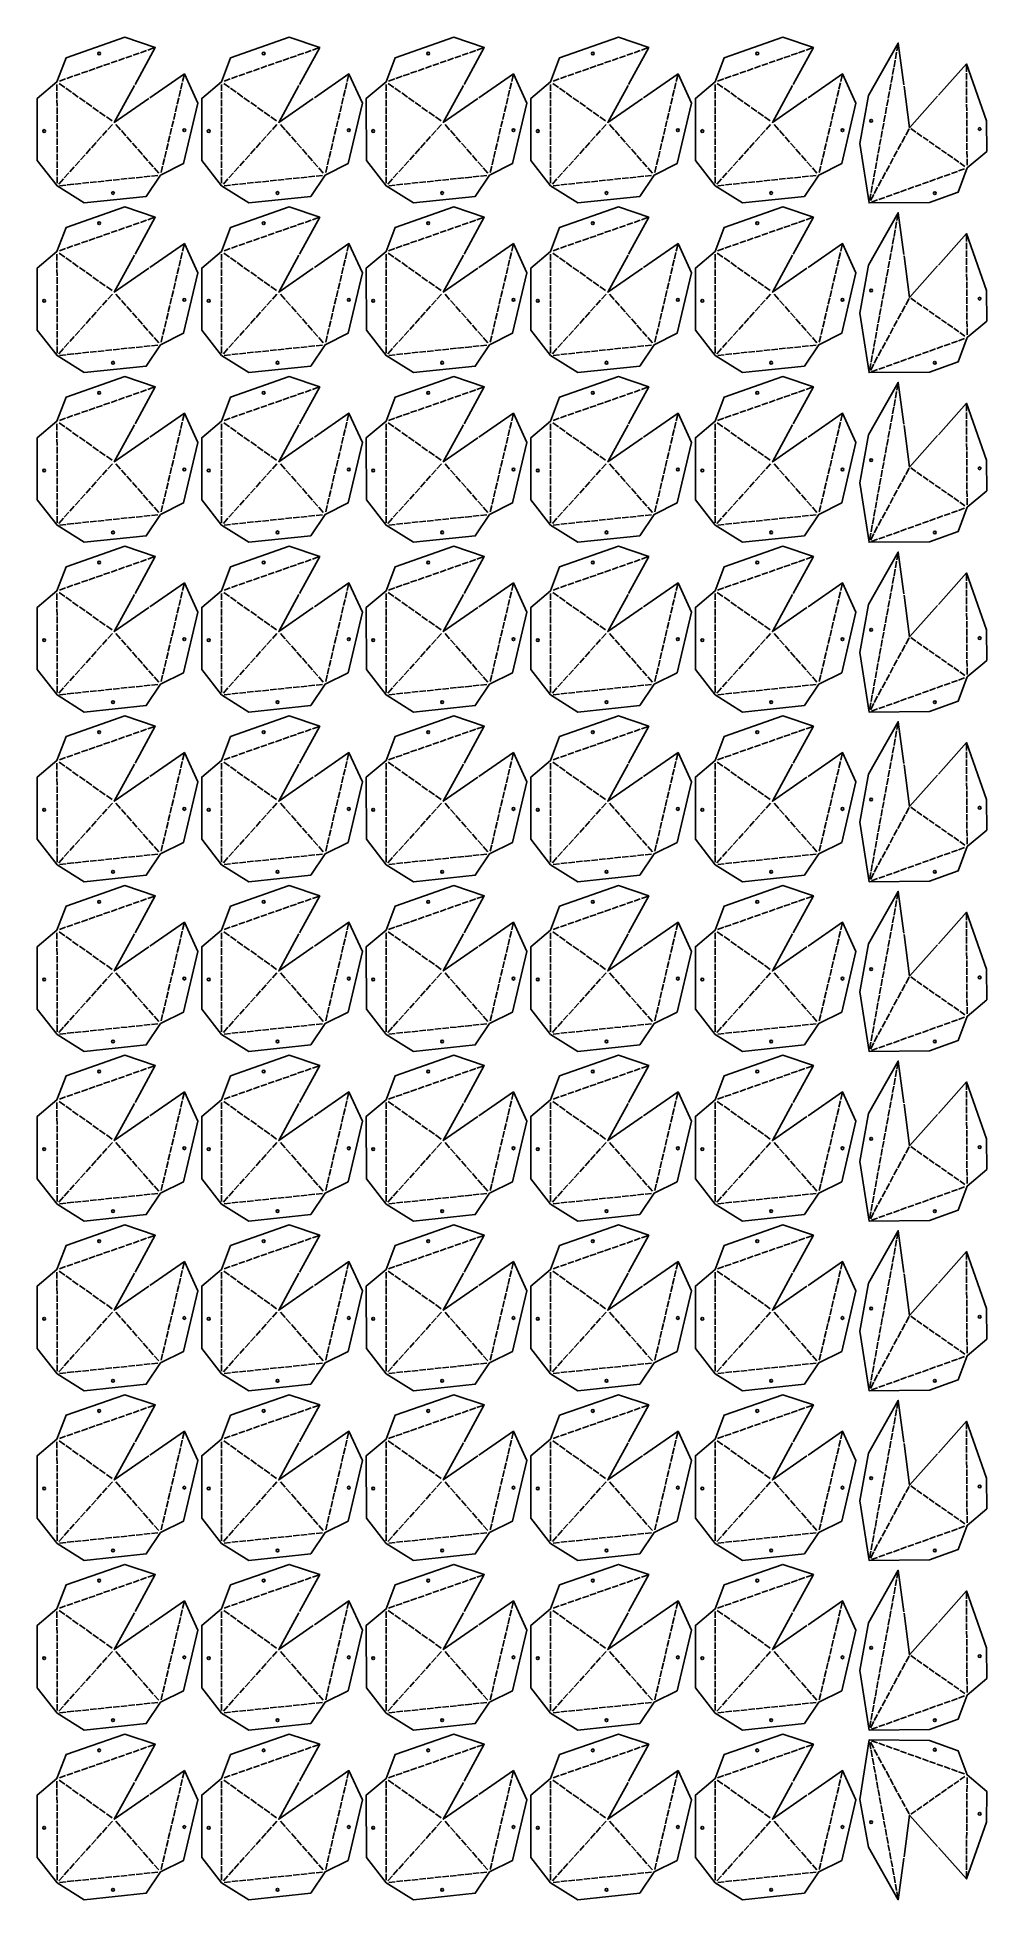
# Model space of a CAD drawing. Header units: millimetres. Extents: x 10 to 1452, y 10 to 2838.
import ezdxf

# ---------------------------------------------------------------- set-up
doc = ezdxf.new("R2010")
doc.units = ezdxf.units.MM
doc.layers.add('CUT', color=1, linetype='CONTINUOUS')

msp = doc.modelspace()

# ---------------------------------------------------------------- linework, layer by layer
at = {"layer": 'CUT'}
for p, q in [((131.351, 2802.082), (122.055, 2798.831)), ((142.535, 2805.992), (133.239, 2802.742)), ((153.72, 2809.903), (144.423, 2806.652)), ((164.904, 2813.813), (155.608, 2810.563)), ((176.089, 2817.723), (166.792, 2814.473)), ((187.273, 2821.634), (177.977, 2818.383)), ((381.224, 2802.082), (371.928, 2798.831)), ((392.409, 2805.992), (383.112, 2802.742)), ((403.593, 2809.903), (394.297, 2806.652)), ((414.778, 2813.813), (405.481, 2810.563)), ((425.962, 2817.723), (416.666, 2814.473)), ((437.146, 2821.634), (427.85, 2818.383)), ((631.098, 2802.082), (621.801, 2798.831)), ((642.282, 2805.992), (632.986, 2802.742)), ((653.467, 2809.903), (644.17, 2806.652)), ((664.651, 2813.813), (655.354, 2810.563)), ((675.835, 2817.723), (666.539, 2814.473)), ((687.02, 2821.634), (677.723, 2818.383)), ((880.971, 2802.082), (871.675, 2798.831)), ((892.156, 2805.992), (882.859, 2802.742)), ((903.34, 2809.903), (894.043, 2806.652)), ((914.524, 2813.813), (905.228, 2810.563)), ((925.709, 2817.723), (916.412, 2814.473)), ((936.893, 2821.634), (927.597, 2818.383)), ((1130.844, 2802.082), (1121.548, 2798.831)), ((1142.029, 2805.992), (1132.732, 2802.742)), ((1153.213, 2809.903), (1143.917, 2806.652)), ((1164.398, 2813.813), (1155.101, 2810.563)), ((1175.582, 2817.723), (1166.286, 2814.473)), ((1186.767, 2821.634), (1177.47, 2818.383)), ((1312.953, 2803.209), (1311.131, 2793.234)), ((1315.134, 2815.151), (1313.312, 2805.176)), ((1317.315, 2827.093), (1315.494, 2817.118)), ((53.06, 2774.709), (43.764, 2771.458)), ((64.245, 2778.619), (54.948, 2775.369)), ((75.429, 2782.529), (66.132, 2779.279)), ((86.613, 2786.44), (77.317, 2783.19)), ((97.798, 2790.35), (88.501, 2787.1)), ((108.982, 2794.261), (99.686, 2791.01)), ((120.167, 2798.171), (110.87, 2794.921)), ((230.793, 2770.828), (233.054, 2780.413)), ((302.933, 2774.709), (293.637, 2771.458)), ((314.118, 2778.619), (304.821, 2775.369)), ((325.302, 2782.529), (316.006, 2779.279)), ((336.487, 2786.44), (327.19, 2783.19)), ((347.671, 2790.35), (338.375, 2787.1)), ((358.856, 2794.261), (349.559, 2791.01)), ((370.04, 2798.171), (360.743, 2794.921)), ((480.666, 2770.828), (482.927, 2780.413)), ((552.807, 2774.709), (543.51, 2771.458)), ((563.991, 2778.619), (554.695, 2775.369)), ((575.176, 2782.529), (565.879, 2779.279)), ((586.36, 2786.44), (577.064, 2783.19)), ((597.545, 2790.35), (588.248, 2787.1)), ((608.729, 2794.261), (599.432, 2791.01)), ((619.913, 2798.171), (610.617, 2794.921)), ((730.539, 2770.828), (732.8, 2780.413)), ((802.68, 2774.709), (793.384, 2771.458)), ((813.865, 2778.619), (804.568, 2775.369)), ((825.049, 2782.529), (815.753, 2779.279)), ((836.233, 2786.44), (826.937, 2783.19)), ((847.418, 2790.35), (838.121, 2787.1)), ((858.602, 2794.261), (849.306, 2791.01)), ((869.787, 2798.171), (860.49, 2794.921)), ((980.413, 2770.828), (982.674, 2780.413)), ((1052.554, 2774.709), (1043.257, 2771.458)), ((1063.738, 2778.619), (1054.442, 2775.369)), ((1074.922, 2782.529), (1065.626, 2779.279)), ((1086.107, 2786.44), (1076.81, 2783.19)), ((1097.291, 2790.35), (1087.995, 2787.1)), ((1108.476, 2794.261), (1099.179, 2791.01)), ((1119.66, 2798.171), (1110.364, 2794.921)), ((1230.286, 2770.828), (1232.547, 2780.413)), ((1308.591, 2779.324), (1306.769, 2769.349)), ((1310.772, 2791.266), (1308.95, 2781.291)), ((1421.081, 2785.625), (1421.009, 2795.473)), ((1421.167, 2773.777), (1421.095, 2783.625)), ((1421.254, 2761.929), (1421.182, 2771.777)), ((39.99, 2766.138), (39.994, 2756.444)), ((39.995, 2754.444), (40, 2744.749)), ((51.867, 2761.711), (43.25, 2767.824)), ((62.115, 2754.442), (53.498, 2760.554)), ((72.363, 2747.173), (63.746, 2753.285)), ((82.611, 2739.903), (73.994, 2746.015)), ((222.633, 2736.232), (224.894, 2745.817)), ((225.353, 2747.764), (227.614, 2757.349)), ((228.073, 2759.296), (230.334, 2768.881)), ((289.863, 2766.138), (289.868, 2756.444)), ((289.869, 2754.444), (289.874, 2744.749)), ((301.74, 2761.711), (293.124, 2767.824)), ((311.988, 2754.442), (303.372, 2760.554)), ((322.236, 2747.173), (313.619, 2753.285)), ((332.484, 2739.903), (323.867, 2746.015)), ((472.506, 2736.232), (474.767, 2745.817)), ((475.226, 2747.764), (477.487, 2757.349)), ((477.946, 2759.296), (480.207, 2768.881)), ((539.736, 2766.138), (539.741, 2756.444)), ((539.742, 2754.444), (539.747, 2744.749)), ((551.614, 2761.711), (542.997, 2767.824)), ((561.862, 2754.442), (553.245, 2760.554)), ((572.109, 2747.173), (563.493, 2753.285)), ((582.357, 2739.903), (573.741, 2746.015)), ((722.38, 2736.232), (724.641, 2745.817)), ((725.1, 2747.764), (727.36, 2757.349)), ((727.82, 2759.296), (730.08, 2768.881)), ((789.61, 2766.138), (789.615, 2756.444)), ((789.616, 2754.444), (789.62, 2744.749)), ((801.487, 2761.711), (792.87, 2767.824)), ((811.735, 2754.442), (803.118, 2760.554)), ((821.983, 2747.173), (813.366, 2753.285)), ((832.231, 2739.903), (823.614, 2746.015)), ((972.253, 2736.232), (974.514, 2745.817)), ((974.973, 2747.764), (977.234, 2757.349)), ((977.693, 2759.296), (979.954, 2768.881)), ((1039.483, 2766.138), (1039.488, 2756.444)), ((1039.489, 2754.444), (1039.494, 2744.749)), ((1051.36, 2761.711), (1042.744, 2767.824)), ((1061.608, 2754.442), (1052.992, 2760.554)), ((1071.856, 2747.173), (1063.24, 2753.285)), ((1082.104, 2739.903), (1073.487, 2746.015)), ((1222.126, 2736.232), (1224.387, 2745.817)), ((1224.846, 2747.764), (1227.107, 2757.349)), ((1227.566, 2759.296), (1229.827, 2768.881)), ((1302.047, 2743.497), (1300.226, 2733.522)), ((1304.229, 2755.439), (1302.407, 2745.464)), ((1306.41, 2767.382), (1304.588, 2757.407)), ((1421.34, 2750.081), (1421.268, 2759.929)), ((1421.427, 2738.233), (1421.355, 2748.081)), ((40.001, 2742.749), (40.006, 2733.055)), ((40.007, 2731.055), (40.012, 2721.36)), ((40.013, 2719.36), (40.017, 2709.666)), ((92.859, 2732.634), (84.242, 2738.746)), ((103.106, 2725.364), (94.49, 2731.476)), ((113.354, 2718.095), (104.738, 2724.207)), ((123.602, 2710.825), (114.986, 2716.938)), ((217.193, 2713.168), (219.454, 2722.753)), ((219.913, 2724.7), (222.174, 2734.285)), ((289.875, 2742.749), (289.879, 2733.055)), ((289.88, 2731.055), (289.885, 2721.36)), ((289.886, 2719.36), (289.891, 2709.666)), ((342.732, 2732.634), (334.115, 2738.746)), ((352.98, 2725.364), (344.363, 2731.476)), ((363.228, 2718.095), (354.611, 2724.207)), ((373.476, 2710.825), (364.859, 2716.938)), ((467.066, 2713.168), (469.327, 2722.753)), ((469.786, 2724.7), (472.047, 2734.285)), ((539.748, 2742.749), (539.753, 2733.055)), ((539.754, 2731.055), (539.758, 2721.36)), ((539.759, 2719.36), (539.764, 2709.666)), ((592.605, 2732.634), (583.989, 2738.746)), ((602.853, 2725.364), (594.237, 2731.476)), ((613.101, 2718.095), (604.484, 2724.207)), ((623.349, 2710.825), (614.732, 2716.938)), ((716.94, 2713.168), (719.201, 2722.753)), ((719.66, 2724.7), (721.921, 2734.285)), ((789.621, 2742.749), (789.626, 2733.055)), ((789.627, 2731.055), (789.632, 2721.36)), ((789.633, 2719.36), (789.637, 2709.666)), ((842.479, 2732.634), (833.862, 2738.746)), ((852.727, 2725.364), (844.11, 2731.476)), ((862.974, 2718.095), (854.358, 2724.207)), ((873.222, 2710.825), (864.606, 2716.938)), ((966.813, 2713.168), (969.074, 2722.753)), ((969.533, 2724.7), (971.794, 2734.285)), ((1039.495, 2742.749), (1039.499, 2733.055)), ((1039.5, 2731.055), (1039.505, 2721.36)), ((1039.506, 2719.36), (1039.511, 2709.666)), ((1092.352, 2732.634), (1083.735, 2738.746)), ((1102.6, 2725.364), (1093.983, 2731.476)), ((1112.848, 2718.095), (1104.231, 2724.207)), ((1123.096, 2710.825), (1114.479, 2716.938)), ((1216.687, 2713.168), (1218.947, 2722.753)), ((1219.406, 2724.7), (1221.667, 2734.285)), ((1297.685, 2719.612), (1295.863, 2709.637)), ((1299.866, 2731.554), (1298.044, 2721.579)), ((1421.513, 2726.385), (1421.441, 2736.233)), ((1421.6, 2714.537), (1421.528, 2724.385)), ((40.018, 2707.666), (40.023, 2697.971)), ((40.024, 2695.971), (40.029, 2686.277)), ((107.631, 2687.15), (100.691, 2679.442)), ((115.91, 2696.344), (108.97, 2688.636)), ((124.188, 2705.538), (117.248, 2697.83)), ((129.507, 2705.508), (136.487, 2697.578)), ((137.808, 2696.076), (144.788, 2688.146)), ((146.109, 2686.644), (153.089, 2678.714)), ((209.033, 2678.572), (211.294, 2688.158)), ((211.753, 2690.104), (214.014, 2699.69)), ((214.473, 2701.636), (216.734, 2711.222)), ((289.892, 2707.666), (289.896, 2697.971)), ((289.897, 2695.971), (289.902, 2686.277)), ((357.505, 2687.15), (350.564, 2679.442)), ((365.783, 2696.344), (358.843, 2688.636)), ((374.062, 2705.538), (367.121, 2697.83)), ((379.381, 2705.508), (386.36, 2697.578)), ((387.682, 2696.076), (394.661, 2688.146)), ((395.982, 2686.644), (402.962, 2678.714)), ((458.907, 2678.572), (461.168, 2688.158)), ((461.627, 2690.104), (463.887, 2699.69)), ((464.347, 2701.636), (466.607, 2711.222)), ((539.765, 2707.666), (539.77, 2697.971)), ((539.771, 2695.971), (539.775, 2686.277)), ((607.378, 2687.15), (600.438, 2679.442)), ((615.657, 2696.344), (608.716, 2688.636)), ((623.935, 2705.538), (616.995, 2697.83)), ((629.254, 2705.508), (636.234, 2697.578)), ((637.555, 2696.076), (644.535, 2688.146)), ((645.856, 2686.644), (652.835, 2678.714)), ((708.78, 2678.572), (711.041, 2688.158)), ((711.5, 2690.104), (713.761, 2699.69)), ((714.22, 2701.636), (716.481, 2711.222)), ((789.638, 2707.666), (789.643, 2697.971)), ((789.644, 2695.971), (789.649, 2686.277)), ((857.251, 2687.15), (850.311, 2679.442)), ((865.53, 2696.344), (858.59, 2688.636)), ((873.808, 2705.538), (866.868, 2697.83)), ((879.128, 2705.508), (886.107, 2697.578)), ((887.428, 2696.076), (894.408, 2688.146)), ((895.729, 2686.644), (902.709, 2678.714)), ((958.653, 2678.572), (960.914, 2688.158)), ((961.373, 2690.104), (963.634, 2699.69)), ((964.093, 2701.636), (966.354, 2711.222)), ((1039.512, 2707.666), (1039.516, 2697.971)), ((1039.517, 2695.971), (1039.522, 2686.277)), ((1107.125, 2687.15), (1100.184, 2679.442)), ((1115.403, 2696.344), (1108.463, 2688.636)), ((1123.682, 2705.538), (1116.741, 2697.83)), ((1129.001, 2705.508), (1135.98, 2697.578)), ((1137.302, 2696.076), (1144.281, 2688.146)), ((1145.603, 2686.644), (1152.582, 2678.714)), ((1208.527, 2678.572), (1210.788, 2688.158)), ((1211.247, 2690.104), (1213.508, 2699.69)), ((1213.967, 2701.636), (1216.227, 2711.222)), ((1293.323, 2695.727), (1291.501, 2685.752)), ((1295.504, 2707.67), (1293.682, 2697.695)), ((1327.942, 2687.654), (1322.929, 2678.346)), ((1333.905, 2698.722), (1328.891, 2689.415)), ((1336.492, 2699.337), (1344.188, 2693.956)), ((1345.827, 2692.81), (1353.523, 2687.429)), ((1421.686, 2702.689), (1421.614, 2712.537)), ((1421.773, 2690.841), (1421.701, 2700.689)), ((1421.859, 2678.993), (1421.787, 2688.841)), ((40.03, 2684.277), (40.034, 2674.582)), ((40.035, 2672.582), (40.04, 2662.888)), ((40.041, 2660.888), (40.046, 2651.193)), ((82.796, 2659.567), (75.856, 2651.859)), ((91.074, 2668.762), (84.134, 2661.054)), ((99.353, 2677.956), (92.413, 2670.248)), ((154.41, 2677.213), (161.389, 2669.282)), ((162.711, 2667.781), (169.69, 2659.85)), ((171.012, 2658.349), (177.991, 2650.418)), ((203.594, 2655.509), (205.854, 2665.094)), ((206.313, 2667.041), (208.574, 2676.626)), ((289.903, 2684.277), (289.908, 2674.582)), ((289.909, 2672.582), (289.914, 2662.888)), ((289.914, 2660.888), (289.919, 2651.193)), ((332.669, 2659.567), (325.729, 2651.859)), ((340.948, 2668.762), (334.007, 2661.054)), ((349.226, 2677.956), (342.286, 2670.248)), ((404.283, 2677.213), (411.263, 2669.282)), ((412.584, 2667.781), (419.564, 2659.85)), ((420.885, 2658.349), (427.864, 2650.418)), ((453.467, 2655.509), (455.728, 2665.094)), ((456.187, 2667.041), (458.448, 2676.626)), ((539.776, 2684.277), (539.781, 2674.582)), ((539.782, 2672.582), (539.787, 2662.888)), ((539.788, 2660.888), (539.793, 2651.193)), ((582.542, 2659.567), (575.602, 2651.859)), ((590.821, 2668.762), (583.881, 2661.054)), ((599.099, 2677.956), (592.159, 2670.248)), ((654.157, 2677.213), (661.136, 2669.282)), ((662.457, 2667.781), (669.437, 2659.85)), ((670.758, 2658.349), (677.738, 2650.418)), ((703.34, 2655.509), (705.601, 2665.094)), ((706.06, 2667.041), (708.321, 2676.626)), ((789.65, 2684.277), (789.655, 2674.582)), ((789.656, 2672.582), (789.66, 2662.888)), ((789.661, 2660.888), (789.666, 2651.193)), ((832.416, 2659.567), (825.476, 2651.859)), ((840.694, 2668.762), (833.754, 2661.054)), ((848.973, 2677.956), (842.033, 2670.248)), ((904.03, 2677.213), (911.01, 2669.282)), ((912.331, 2667.781), (919.31, 2659.85)), ((920.632, 2658.349), (927.611, 2650.418)), ((953.214, 2655.509), (955.474, 2665.094)), ((955.934, 2667.041), (958.194, 2676.626)), ((1039.523, 2684.277), (1039.528, 2674.582)), ((1039.529, 2672.582), (1039.534, 2662.888)), ((1039.535, 2660.888), (1039.539, 2651.193)), ((1082.289, 2659.567), (1075.349, 2651.859)), ((1090.568, 2668.762), (1083.627, 2661.054)), ((1098.846, 2677.956), (1091.906, 2670.248)), ((1153.903, 2677.213), (1160.883, 2669.282)), ((1162.204, 2667.781), (1169.184, 2659.85)), ((1170.505, 2658.349), (1177.485, 2650.418)), ((1203.087, 2655.509), (1205.348, 2665.094)), ((1205.807, 2667.041), (1208.068, 2676.626)), ((1286.779, 2659.9), (1284.958, 2649.925)), ((1288.961, 2671.843), (1287.139, 2661.868)), ((1291.142, 2683.785), (1289.32, 2673.81)), ((1316.018, 2665.517), (1311.004, 2656.21)), ((1321.98, 2676.586), (1316.966, 2667.278)), ((1355.163, 2686.283), (1362.859, 2680.902)), ((1364.498, 2679.756), (1372.194, 2674.375)), ((1373.833, 2673.229), (1381.529, 2667.849)), ((1383.168, 2666.703), (1390.864, 2661.322)), ((1392.503, 2660.176), (1400.199, 2654.795)), ((1421.946, 2667.145), (1421.874, 2676.993)), ((1422.032, 2655.297), (1421.96, 2665.145)), ((40.047, 2649.193), (40.052, 2639.499)), ((40.053, 2637.499), (40.057, 2627.804)), ((57.96, 2631.985), (51.02, 2624.277)), ((66.239, 2641.179), (59.298, 2633.471)), ((74.517, 2650.373), (67.577, 2642.665)), ((179.312, 2648.917), (186.292, 2640.986)), ((187.613, 2639.485), (194.593, 2631.554)), ((198.154, 2632.445), (200.414, 2642.03)), ((200.874, 2643.977), (203.134, 2653.562)), ((289.92, 2649.193), (289.925, 2639.499)), ((289.926, 2637.499), (289.931, 2627.804)), ((307.834, 2631.985), (300.893, 2624.277)), ((316.112, 2641.179), (309.172, 2633.471)), ((324.391, 2650.373), (317.45, 2642.665)), ((429.186, 2648.917), (436.165, 2640.986)), ((437.487, 2639.485), (444.466, 2631.554)), ((448.027, 2632.445), (450.288, 2642.03)), ((450.747, 2643.977), (453.008, 2653.562)), ((539.794, 2649.193), (539.798, 2639.499)), ((539.799, 2637.499), (539.804, 2627.804)), ((557.707, 2631.985), (550.767, 2624.277)), ((565.985, 2641.179), (559.045, 2633.471)), ((574.264, 2650.373), (567.324, 2642.665)), ((679.059, 2648.917), (686.039, 2640.986)), ((687.36, 2639.485), (694.339, 2631.554)), ((697.9, 2632.445), (700.161, 2642.03)), ((700.62, 2643.977), (702.881, 2653.562)), ((789.667, 2649.193), (789.672, 2639.499)), ((789.673, 2637.499), (789.677, 2627.804)), ((807.58, 2631.985), (800.64, 2624.277)), ((815.859, 2641.179), (808.919, 2633.471)), ((824.137, 2650.373), (817.197, 2642.665)), ((928.933, 2648.917), (935.912, 2640.986)), ((937.233, 2639.485), (944.213, 2631.554)), ((947.774, 2632.445), (950.035, 2642.03)), ((950.494, 2643.977), (952.754, 2653.562)), ((1039.54, 2649.193), (1039.545, 2639.499)), ((1039.546, 2637.499), (1039.551, 2627.804)), ((1057.454, 2631.985), (1050.513, 2624.277)), ((1065.732, 2641.179), (1058.792, 2633.471)), ((1074.011, 2650.373), (1067.07, 2642.665)), ((1178.806, 2648.917), (1185.785, 2640.986)), ((1187.107, 2639.485), (1194.086, 2631.554)), ((1197.647, 2632.445), (1199.908, 2642.03)), ((1200.367, 2643.977), (1202.628, 2653.562)), ((1282.417, 2636.015), (1280.595, 2626.04)), ((1284.598, 2647.958), (1282.776, 2637.983)), ((1298.131, 2632.312), (1293.117, 2623.005)), ((1304.093, 2643.381), (1299.079, 2634.073)), ((1310.055, 2654.449), (1305.042, 2645.141)), ((1387.226, 2626.972), (1396.356, 2630.234)), ((1398.239, 2630.907), (1407.368, 2634.168)), ((1401.838, 2653.649), (1409.534, 2648.268)), ((1409.252, 2634.841), (1418.381, 2638.103)), ((1411.174, 2647.122), (1418.87, 2641.741)), ((1422.119, 2643.449), (1422.047, 2653.297)), ((40.058, 2625.804), (40.063, 2616.11)), ((49.682, 2622.79), (42.741, 2615.083)), ((44.043, 2612.526), (53.685, 2613.535)), ((55.674, 2613.743), (65.316, 2614.752)), ((67.305, 2614.96), (76.947, 2615.968)), ((78.936, 2616.176), (88.578, 2617.185)), ((90.567, 2617.393), (100.209, 2618.402)), ((102.198, 2618.61), (111.84, 2619.618)), ((113.829, 2619.827), (123.471, 2620.835)), ((125.46, 2621.043), (135.102, 2622.052)), ((137.091, 2622.26), (146.733, 2623.269)), ((148.722, 2623.477), (158.364, 2624.485)), ((160.353, 2624.693), (169.995, 2625.702)), ((171.984, 2625.91), (181.626, 2626.919)), ((183.615, 2627.127), (193.257, 2628.135)), ((289.932, 2625.804), (289.936, 2616.11)), ((299.555, 2622.79), (292.615, 2615.083)), ((293.917, 2612.526), (303.558, 2613.535)), ((305.548, 2613.743), (315.189, 2614.752)), ((317.179, 2614.96), (326.82, 2615.968)), ((328.81, 2616.176), (338.451, 2617.185)), ((340.441, 2617.393), (350.082, 2618.402)), ((352.072, 2618.61), (361.713, 2619.618)), ((363.703, 2619.827), (373.344, 2620.835)), ((375.334, 2621.043), (384.975, 2622.052)), ((386.965, 2622.26), (396.606, 2623.269)), ((398.596, 2623.477), (408.237, 2624.485)), ((410.227, 2624.693), (419.868, 2625.702)), ((421.858, 2625.91), (431.499, 2626.919)), ((433.489, 2627.127), (443.13, 2628.135)), ((539.805, 2625.804), (539.81, 2616.11)), ((549.428, 2622.79), (542.488, 2615.083)), ((543.79, 2612.526), (553.432, 2613.535)), ((555.421, 2613.743), (565.063, 2614.752)), ((567.052, 2614.96), (576.694, 2615.968)), ((578.683, 2616.176), (588.325, 2617.185)), ((590.314, 2617.393), (599.956, 2618.402)), ((601.945, 2618.61), (611.587, 2619.618)), ((613.576, 2619.827), (623.218, 2620.835)), ((625.207, 2621.043), (634.849, 2622.052)), ((636.838, 2622.26), (646.48, 2623.269)), ((648.469, 2623.477), (658.111, 2624.485)), ((660.1, 2624.693), (669.742, 2625.702)), ((671.731, 2625.91), (681.373, 2626.919)), ((683.362, 2627.127), (693.004, 2628.135)), ((789.678, 2625.804), (789.683, 2616.11)), ((799.302, 2622.79), (792.362, 2615.083)), ((793.663, 2612.526), (803.305, 2613.535)), ((805.294, 2613.743), (814.936, 2614.752)), ((816.925, 2614.96), (826.567, 2615.968)), ((828.556, 2616.176), (838.198, 2617.185)), ((840.187, 2617.393), (849.829, 2618.402)), ((851.818, 2618.61), (861.46, 2619.618)), ((863.449, 2619.827), (873.091, 2620.835)), ((875.08, 2621.043), (884.722, 2622.052)), ((886.711, 2622.26), (896.353, 2623.269)), ((898.342, 2623.477), (907.984, 2624.485)), ((909.973, 2624.693), (919.615, 2625.702)), ((921.604, 2625.91), (931.246, 2626.919)), ((933.235, 2627.127), (942.877, 2628.135)), ((1039.552, 2625.804), (1039.556, 2616.11)), ((1049.175, 2622.79), (1042.235, 2615.083)), ((1043.537, 2612.526), (1053.179, 2613.535)), ((1055.168, 2613.743), (1064.81, 2614.752)), ((1066.799, 2614.96), (1076.441, 2615.968)), ((1078.43, 2616.176), (1088.072, 2617.185)), ((1090.061, 2617.393), (1099.703, 2618.402)), ((1101.692, 2618.61), (1111.334, 2619.618)), ((1113.323, 2619.827), (1122.965, 2620.835)), ((1124.954, 2621.043), (1134.596, 2622.052)), ((1136.585, 2622.26), (1146.227, 2623.269)), ((1148.216, 2623.477), (1157.858, 2624.485)), ((1159.847, 2624.693), (1169.489, 2625.702)), ((1171.478, 2625.91), (1181.12, 2626.919)), ((1183.109, 2627.127), (1192.751, 2628.135)), ((1278.055, 2612.131), (1276.233, 2602.156)), ((1280.236, 2624.073), (1278.414, 2614.098)), ((1286.206, 2610.176), (1281.192, 2600.868)), ((1292.169, 2621.244), (1287.155, 2611.937)), ((1310.138, 2599.429), (1319.267, 2602.69)), ((1321.151, 2603.363), (1330.28, 2606.625)), ((1332.163, 2607.298), (1341.292, 2610.56)), ((1343.176, 2611.233), (1352.305, 2614.495)), ((1354.189, 2615.168), (1363.318, 2618.429)), ((1365.201, 2619.102), (1374.33, 2622.364)), ((1376.214, 2623.037), (1385.343, 2626.299)), ((1275.874, 2600.188), (1274.052, 2590.213)), ((1280.244, 2599.108), (1275.23, 2589.8)), ((1277.1, 2587.624), (1286.229, 2590.886)), ((1288.113, 2591.559), (1297.242, 2594.821)), ((1299.125, 2595.494), (1308.255, 2598.756)), ((142.535, 2548.364), (133.239, 2545.114)), ((153.72, 2552.275), (144.423, 2549.024)), ((164.904, 2556.185), (155.608, 2552.935)), ((176.089, 2560.096), (166.792, 2556.845)), ((187.273, 2564.006), (177.977, 2560.756)), ((392.409, 2548.364), (383.112, 2545.114)), ((403.593, 2552.275), (394.297, 2549.024)), ((414.778, 2556.185), (405.481, 2552.935)), ((425.962, 2560.096), (416.666, 2556.845)), ((437.146, 2564.006), (427.85, 2560.756)), ((642.282, 2548.364), (632.986, 2545.114)), ((653.467, 2552.275), (644.17, 2549.024)), ((664.651, 2556.185), (655.354, 2552.935)), ((675.835, 2560.096), (666.539, 2556.845)), ((687.02, 2564.006), (677.723, 2560.756)), ((892.156, 2548.364), (882.859, 2545.114)), ((903.34, 2552.275), (894.043, 2549.024)), ((914.524, 2556.185), (905.228, 2552.935)), ((925.709, 2560.096), (916.412, 2556.845)), ((936.893, 2564.006), (927.597, 2560.756)), ((1142.029, 2548.364), (1132.732, 2545.114)), ((1153.213, 2552.275), (1143.917, 2549.024)), ((1164.398, 2556.185), (1155.101, 2552.935)), ((1175.582, 2560.096), (1166.286, 2556.845)), ((1186.767, 2564.006), (1177.47, 2560.756)), ((1312.953, 2545.581), (1311.131, 2535.606)), ((1315.134, 2557.523), (1313.312, 2547.548)), ((1317.315, 2569.466), (1315.494, 2559.491)), ((53.06, 2517.081), (43.764, 2513.83)), ((64.245, 2520.991), (54.948, 2517.741)), ((75.429, 2524.902), (66.132, 2521.651)), ((86.613, 2528.812), (77.317, 2525.562)), ((97.798, 2532.722), (88.501, 2529.472)), ((108.982, 2536.633), (99.686, 2533.383)), ((120.167, 2540.543), (110.87, 2537.293)), ((131.351, 2544.454), (122.055, 2541.203)), ((230.793, 2513.2), (233.054, 2522.785)), ((302.933, 2517.081), (293.637, 2513.83)), ((314.118, 2520.991), (304.821, 2517.741)), ((325.302, 2524.902), (316.006, 2521.651)), ((336.487, 2528.812), (327.19, 2525.562)), ((347.671, 2532.722), (338.375, 2529.472)), ((358.856, 2536.633), (349.559, 2533.383)), ((370.04, 2540.543), (360.743, 2537.293)), ((381.224, 2544.454), (371.928, 2541.203)), ((480.666, 2513.2), (482.927, 2522.785)), ((552.807, 2517.081), (543.51, 2513.83)), ((563.991, 2520.991), (554.695, 2517.741)), ((575.176, 2524.902), (565.879, 2521.651)), ((586.36, 2528.812), (577.064, 2525.562)), ((597.545, 2532.722), (588.248, 2529.472)), ((608.729, 2536.633), (599.432, 2533.383)), ((619.913, 2540.543), (610.617, 2537.293)), ((631.098, 2544.454), (621.801, 2541.203)), ((730.539, 2513.2), (732.8, 2522.785)), ((802.68, 2517.081), (793.384, 2513.83)), ((813.865, 2520.991), (804.568, 2517.741)), ((825.049, 2524.902), (815.753, 2521.651)), ((836.233, 2528.812), (826.937, 2525.562)), ((847.418, 2532.722), (838.121, 2529.472)), ((858.602, 2536.633), (849.306, 2533.383)), ((869.787, 2540.543), (860.49, 2537.293)), ((880.971, 2544.454), (871.675, 2541.203)), ((980.413, 2513.2), (982.674, 2522.785)), ((1052.554, 2517.081), (1043.257, 2513.83)), ((1063.738, 2520.991), (1054.442, 2517.741)), ((1074.922, 2524.902), (1065.626, 2521.651)), ((1086.107, 2528.812), (1076.81, 2525.562)), ((1097.291, 2532.722), (1087.995, 2529.472)), ((1108.476, 2536.633), (1099.179, 2533.383)), ((1119.66, 2540.543), (1110.364, 2537.293)), ((1130.844, 2544.454), (1121.548, 2541.203)), ((1230.286, 2513.2), (1232.547, 2522.785)), ((1308.591, 2521.696), (1306.769, 2511.721)), ((1310.772, 2533.638), (1308.95, 2523.664)), ((1421.081, 2527.997), (1421.009, 2537.845)), ((1421.167, 2516.149), (1421.095, 2525.997)), ((39.99, 2508.51), (39.994, 2498.816)), ((39.995, 2496.816), (40, 2487.121)), ((51.867, 2504.084), (43.25, 2510.196)), ((62.115, 2496.814), (53.498, 2502.926)), ((72.363, 2489.545), (63.746, 2495.657)), ((225.353, 2490.136), (227.614, 2499.721)), ((228.073, 2501.668), (230.334, 2511.253)), ((289.863, 2508.51), (289.868, 2498.816)), ((289.869, 2496.816), (289.874, 2487.121)), ((301.74, 2504.084), (293.124, 2510.196)), ((311.988, 2496.814), (303.372, 2502.926)), ((322.236, 2489.545), (313.619, 2495.657)), ((475.226, 2490.136), (477.487, 2499.721)), ((477.946, 2501.668), (480.207, 2511.253)), ((539.736, 2508.51), (539.741, 2498.816)), ((539.742, 2496.816), (539.747, 2487.121)), ((551.614, 2504.084), (542.997, 2510.196)), ((561.862, 2496.814), (553.245, 2502.926)), ((572.109, 2489.545), (563.493, 2495.657)), ((725.1, 2490.136), (727.36, 2499.721)), ((727.82, 2501.668), (730.08, 2511.253)), ((789.61, 2508.51), (789.615, 2498.816)), ((789.616, 2496.816), (789.62, 2487.121)), ((801.487, 2504.084), (792.87, 2510.196)), ((811.735, 2496.814), (803.118, 2502.926)), ((821.983, 2489.545), (813.366, 2495.657)), ((974.973, 2490.136), (977.234, 2499.721)), ((977.693, 2501.668), (979.954, 2511.253)), ((1039.483, 2508.51), (1039.488, 2498.816)), ((1039.489, 2496.816), (1039.494, 2487.121)), ((1051.36, 2504.084), (1042.744, 2510.196)), ((1061.608, 2496.814), (1052.992, 2502.926)), ((1071.856, 2489.545), (1063.24, 2495.657)), ((1224.846, 2490.136), (1227.107, 2499.721)), ((1227.566, 2501.668), (1229.827, 2511.253)), ((1304.229, 2497.811), (1302.407, 2487.836)), ((1306.41, 2509.754), (1304.588, 2499.779)), ((1421.254, 2504.301), (1421.182, 2514.149)), ((1421.34, 2492.453), (1421.268, 2502.301)), ((1421.427, 2480.605), (1421.355, 2490.453)), ((40.001, 2485.121), (40.006, 2475.427)), ((40.007, 2473.427), (40.012, 2463.732)), ((40.013, 2461.732), (40.017, 2452.038)), ((82.611, 2482.275), (73.994, 2488.388)), ((92.859, 2475.006), (84.242, 2481.118)), ((103.106, 2467.736), (94.49, 2473.849)), ((113.354, 2460.467), (104.738, 2466.579)), ((217.193, 2455.54), (219.454, 2465.126)), ((219.913, 2467.072), (222.174, 2476.657)), ((222.633, 2478.604), (224.894, 2488.189)), ((289.875, 2485.121), (289.879, 2475.427)), ((289.88, 2473.427), (289.885, 2463.732)), ((289.886, 2461.732), (289.891, 2452.038)), ((332.484, 2482.275), (323.867, 2488.388)), ((342.732, 2475.006), (334.115, 2481.118)), ((352.98, 2467.736), (344.363, 2473.849)), ((363.228, 2460.467), (354.611, 2466.579)), ((467.066, 2455.54), (469.327, 2465.126)), ((469.786, 2467.072), (472.047, 2476.657)), ((472.506, 2478.604), (474.767, 2488.189)), ((539.748, 2485.121), (539.753, 2475.427)), ((539.754, 2473.427), (539.758, 2463.732)), ((539.759, 2461.732), (539.764, 2452.038)), ((582.357, 2482.275), (573.741, 2488.388)), ((592.605, 2475.006), (583.989, 2481.118)), ((602.853, 2467.736), (594.237, 2473.849)), ((613.101, 2460.467), (604.484, 2466.579)), ((716.94, 2455.54), (719.201, 2465.126)), ((719.66, 2467.072), (721.921, 2476.657)), ((722.38, 2478.604), (724.641, 2488.189)), ((789.621, 2485.121), (789.626, 2475.427)), ((789.627, 2473.427), (789.632, 2463.732)), ((789.633, 2461.732), (789.637, 2452.038)), ((832.231, 2482.275), (823.614, 2488.388)), ((842.479, 2475.006), (833.862, 2481.118)), ((852.727, 2467.736), (844.11, 2473.849)), ((862.974, 2460.467), (854.358, 2466.579)), ((966.813, 2455.54), (969.074, 2465.126)), ((969.533, 2467.072), (971.794, 2476.657)), ((972.253, 2478.604), (974.514, 2488.189)), ((1039.495, 2485.121), (1039.499, 2475.427)), ((1039.5, 2473.427), (1039.505, 2463.732)), ((1039.506, 2461.732), (1039.511, 2452.038)), ((1082.104, 2482.275), (1073.487, 2488.388)), ((1092.352, 2475.006), (1083.735, 2481.118)), ((1102.6, 2467.736), (1093.983, 2473.849)), ((1112.848, 2460.467), (1104.231, 2466.579)), ((1216.687, 2455.54), (1218.947, 2465.126)), ((1219.406, 2467.072), (1221.667, 2476.657)), ((1222.126, 2478.604), (1224.387, 2488.189)), ((1297.685, 2461.984), (1295.863, 2452.009)), ((1299.866, 2473.927), (1298.044, 2463.952)), ((1302.047, 2485.869), (1300.226, 2475.894)), ((1421.513, 2468.757), (1421.441, 2478.605)), ((1421.6, 2456.909), (1421.528, 2466.757)), ((40.018, 2450.038), (40.023, 2440.343)), ((40.024, 2438.343), (40.029, 2428.649)), ((115.91, 2438.716), (108.97, 2431.008)), ((123.602, 2453.197), (114.986, 2459.31)), ((124.188, 2447.911), (117.248, 2440.203)), ((129.507, 2447.88), (136.487, 2439.95)), ((137.808, 2438.449), (144.788, 2430.518)), ((211.753, 2432.476), (214.014, 2442.062)), ((214.473, 2444.008), (216.734, 2453.594)), ((289.892, 2450.038), (289.896, 2440.343)), ((289.897, 2438.343), (289.902, 2428.649)), ((365.783, 2438.716), (358.843, 2431.008)), ((373.476, 2453.197), (364.859, 2459.31)), ((374.062, 2447.911), (367.121, 2440.203)), ((379.381, 2447.88), (386.36, 2439.95)), ((387.682, 2438.449), (394.661, 2430.518)), ((461.627, 2432.476), (463.887, 2442.062)), ((464.347, 2444.008), (466.607, 2453.594)), ((539.765, 2450.038), (539.77, 2440.343)), ((539.771, 2438.343), (539.775, 2428.649)), ((615.657, 2438.716), (608.716, 2431.008)), ((623.349, 2453.197), (614.732, 2459.31)), ((623.935, 2447.911), (616.995, 2440.203)), ((629.254, 2447.88), (636.234, 2439.95)), ((637.555, 2438.449), (644.535, 2430.518)), ((711.5, 2432.476), (713.761, 2442.062)), ((714.22, 2444.008), (716.481, 2453.594)), ((789.638, 2450.038), (789.643, 2440.343)), ((789.644, 2438.343), (789.649, 2428.649)), ((865.53, 2438.716), (858.59, 2431.008)), ((873.222, 2453.197), (864.606, 2459.31)), ((873.808, 2447.911), (866.868, 2440.203)), ((879.128, 2447.88), (886.107, 2439.95)), ((887.428, 2438.449), (894.408, 2430.518)), ((961.373, 2432.476), (963.634, 2442.062)), ((964.093, 2444.008), (966.354, 2453.594)), ((1039.512, 2450.038), (1039.516, 2440.343)), ((1039.517, 2438.343), (1039.522, 2428.649)), ((1115.403, 2438.716), (1108.463, 2431.008)), ((1123.096, 2453.197), (1114.479, 2459.31)), ((1123.682, 2447.911), (1116.741, 2440.203)), ((1129.001, 2447.88), (1135.98, 2439.95)), ((1137.302, 2438.449), (1144.281, 2430.518)), ((1211.247, 2432.476), (1213.508, 2442.062)), ((1213.967, 2444.008), (1216.227, 2453.594)), ((1293.323, 2438.099), (1291.501, 2428.125)), ((1295.504, 2450.042), (1293.682, 2440.067)), ((1333.905, 2441.094), (1328.891, 2431.787)), ((1336.492, 2441.709), (1344.188, 2436.328)), ((1345.827, 2435.182), (1353.523, 2429.801)), ((1421.686, 2445.061), (1421.614, 2454.909)), ((1421.773, 2433.213), (1421.701, 2443.061)), ((40.03, 2426.649), (40.034, 2416.954)), ((40.035, 2414.954), (40.04, 2405.26)), ((91.074, 2411.134), (84.134, 2403.426)), ((99.353, 2420.328), (92.413, 2412.62)), ((107.631, 2429.522), (100.691, 2421.814)), ((146.109, 2429.017), (153.089, 2421.086)), ((154.41, 2419.585), (161.389, 2411.654)), ((162.711, 2410.153), (169.69, 2402.222)), ((203.594, 2397.881), (205.854, 2407.466)), ((206.313, 2409.413), (208.574, 2418.998)), ((209.033, 2420.945), (211.294, 2430.53)), ((289.903, 2426.649), (289.908, 2416.954)), ((289.909, 2414.954), (289.914, 2405.26)), ((340.948, 2411.134), (334.007, 2403.426)), ((349.226, 2420.328), (342.286, 2412.62)), ((357.505, 2429.522), (350.564, 2421.814)), ((395.982, 2429.017), (402.962, 2421.086)), ((404.283, 2419.585), (411.263, 2411.654)), ((412.584, 2410.153), (419.564, 2402.222)), ((453.467, 2397.881), (455.728, 2407.466)), ((456.187, 2409.413), (458.448, 2418.998)), ((458.907, 2420.945), (461.168, 2430.53)), ((539.776, 2426.649), (539.781, 2416.954)), ((539.782, 2414.954), (539.787, 2405.26)), ((590.821, 2411.134), (583.881, 2403.426)), ((599.099, 2420.328), (592.159, 2412.62)), ((607.378, 2429.522), (600.438, 2421.814)), ((645.856, 2429.017), (652.835, 2421.086)), ((654.157, 2419.585), (661.136, 2411.654)), ((662.457, 2410.153), (669.437, 2402.222)), ((703.34, 2397.881), (705.601, 2407.466)), ((706.06, 2409.413), (708.321, 2418.998)), ((708.78, 2420.945), (711.041, 2430.53)), ((789.65, 2426.649), (789.655, 2416.954)), ((789.656, 2414.954), (789.66, 2405.26)), ((840.694, 2411.134), (833.754, 2403.426)), ((848.973, 2420.328), (842.033, 2412.62)), ((857.251, 2429.522), (850.311, 2421.814)), ((895.729, 2429.017), (902.709, 2421.086)), ((904.03, 2419.585), (911.01, 2411.654)), ((912.331, 2410.153), (919.31, 2402.222)), ((953.214, 2397.881), (955.474, 2407.466)), ((955.934, 2409.413), (958.194, 2418.998)), ((958.653, 2420.945), (960.914, 2430.53)), ((1039.523, 2426.649), (1039.528, 2416.954)), ((1039.529, 2414.954), (1039.534, 2405.26)), ((1090.568, 2411.134), (1083.627, 2403.426)), ((1098.846, 2420.328), (1091.906, 2412.62)), ((1107.125, 2429.522), (1100.184, 2421.814)), ((1145.603, 2429.017), (1152.582, 2421.086)), ((1153.903, 2419.585), (1160.883, 2411.654)), ((1162.204, 2410.153), (1169.184, 2402.222)), ((1203.087, 2397.881), (1205.348, 2407.466)), ((1205.807, 2409.413), (1208.068, 2418.998)), ((1208.527, 2420.945), (1210.788, 2430.53)), ((1288.961, 2414.215), (1287.139, 2404.24)), ((1291.142, 2426.157), (1289.32, 2416.182)), ((1316.018, 2407.889), (1311.004, 2398.582)), ((1321.98, 2418.958), (1316.966, 2409.65)), ((1327.942, 2430.026), (1322.929, 2420.719)), ((1355.163, 2428.655), (1362.859, 2423.274)), ((1364.498, 2422.128), (1372.194, 2416.748)), ((1373.833, 2415.602), (1381.529, 2410.221)), ((1383.168, 2409.075), (1390.864, 2403.694)), ((1421.859, 2421.365), (1421.787, 2431.213)), ((1421.946, 2409.517), (1421.874, 2419.365)), ((1422.032, 2397.669), (1421.96, 2407.517)), ((40.041, 2403.26), (40.046, 2393.566)), ((40.047, 2391.566), (40.052, 2381.871)), ((40.053, 2379.871), (40.057, 2370.177)), ((66.239, 2383.551), (59.298, 2375.843)), ((74.517, 2392.745), (67.577, 2385.037)), ((82.796, 2401.939), (75.856, 2394.232)), ((171.012, 2400.721), (177.991, 2392.79)), ((179.312, 2391.289), (186.292, 2383.358)), ((187.613, 2381.857), (194.593, 2373.927)), ((198.154, 2374.817), (200.414, 2384.402)), ((200.874, 2386.349), (203.134, 2395.934)), ((289.914, 2403.26), (289.919, 2393.566)), ((289.92, 2391.566), (289.925, 2381.871)), ((289.926, 2379.871), (289.931, 2370.177)), ((316.112, 2383.551), (309.172, 2375.843)), ((324.391, 2392.745), (317.45, 2385.037)), ((332.669, 2401.939), (325.729, 2394.232)), ((420.885, 2400.721), (427.864, 2392.79)), ((429.186, 2391.289), (436.165, 2383.358)), ((437.487, 2381.857), (444.466, 2373.927)), ((448.027, 2374.817), (450.288, 2384.402)), ((450.747, 2386.349), (453.008, 2395.934)), ((539.788, 2403.26), (539.793, 2393.566)), ((539.794, 2391.566), (539.798, 2381.871)), ((539.799, 2379.871), (539.804, 2370.177)), ((565.985, 2383.551), (559.045, 2375.843)), ((574.264, 2392.745), (567.324, 2385.037)), ((582.542, 2401.939), (575.602, 2394.232)), ((670.758, 2400.721), (677.738, 2392.79)), ((679.059, 2391.289), (686.039, 2383.358)), ((687.36, 2381.857), (694.339, 2373.927)), ((697.9, 2374.817), (700.161, 2384.402)), ((700.62, 2386.349), (702.881, 2395.934)), ((789.661, 2403.26), (789.666, 2393.566)), ((789.667, 2391.566), (789.672, 2381.871)), ((789.673, 2379.871), (789.677, 2370.177)), ((815.859, 2383.551), (808.919, 2375.843)), ((824.137, 2392.745), (817.197, 2385.037)), ((832.416, 2401.939), (825.476, 2394.232)), ((920.632, 2400.721), (927.611, 2392.79)), ((928.933, 2391.289), (935.912, 2383.358)), ((937.233, 2381.857), (944.213, 2373.927)), ((947.774, 2374.817), (950.035, 2384.402)), ((950.494, 2386.349), (952.754, 2395.934)), ((1039.535, 2403.26), (1039.539, 2393.566)), ((1039.54, 2391.566), (1039.545, 2381.871)), ((1039.546, 2379.871), (1039.551, 2370.177)), ((1065.732, 2383.551), (1058.792, 2375.843)), ((1074.011, 2392.745), (1067.07, 2385.037)), ((1082.289, 2401.939), (1075.349, 2394.232)), ((1170.505, 2400.721), (1177.485, 2392.79)), ((1178.806, 2391.289), (1185.785, 2383.358)), ((1187.107, 2381.857), (1194.086, 2373.927)), ((1197.647, 2374.817), (1199.908, 2384.402)), ((1200.367, 2386.349), (1202.628, 2395.934)), ((1282.417, 2378.388), (1280.595, 2368.413)), ((1284.598, 2390.33), (1282.776, 2380.355)), ((1286.779, 2402.272), (1284.958, 2392.297)), ((1304.093, 2385.753), (1299.079, 2376.445)), ((1310.055, 2396.821), (1305.042, 2387.514)), ((1392.503, 2402.548), (1400.199, 2397.167)), ((1398.239, 2373.279), (1407.368, 2376.541)), ((1401.838, 2396.021), (1409.534, 2390.64)), ((1409.252, 2377.213), (1418.381, 2380.475)), ((1411.174, 2389.494), (1418.87, 2384.113)), ((1422.119, 2385.821), (1422.047, 2395.669)), ((40.058, 2368.177), (40.063, 2358.482)), ((49.682, 2365.163), (42.741, 2357.455)), ((44.043, 2354.898), (53.685, 2355.907)), ((57.96, 2374.357), (51.02, 2366.649)), ((55.674, 2356.115), (65.316, 2357.124)), ((67.305, 2357.332), (76.947, 2358.34)), ((78.936, 2358.548), (88.578, 2359.557)), ((90.567, 2359.765), (100.209, 2360.774)), ((102.198, 2360.982), (111.84, 2361.991)), ((113.829, 2362.199), (123.471, 2363.207)), ((125.46, 2363.415), (135.102, 2364.424)), ((137.091, 2364.632), (146.733, 2365.641)), ((148.722, 2365.849), (158.364, 2366.857)), ((160.353, 2367.066), (169.995, 2368.074)), ((171.984, 2368.282), (181.626, 2369.291)), ((183.615, 2369.499), (193.257, 2370.508)), ((289.932, 2368.177), (289.936, 2358.482)), ((299.555, 2365.163), (292.615, 2357.455)), ((293.917, 2354.898), (303.558, 2355.907)), ((307.834, 2374.357), (300.893, 2366.649)), ((305.548, 2356.115), (315.189, 2357.124)), ((317.179, 2357.332), (326.82, 2358.34)), ((328.81, 2358.548), (338.451, 2359.557)), ((340.441, 2359.765), (350.082, 2360.774)), ((352.072, 2360.982), (361.713, 2361.991)), ((363.703, 2362.199), (373.344, 2363.207)), ((375.334, 2363.415), (384.975, 2364.424)), ((386.965, 2364.632), (396.606, 2365.641)), ((398.596, 2365.849), (408.237, 2366.857)), ((410.227, 2367.066), (419.868, 2368.074)), ((421.858, 2368.282), (431.499, 2369.291)), ((433.489, 2369.499), (443.13, 2370.508)), ((539.805, 2368.177), (539.81, 2358.482)), ((549.428, 2365.163), (542.488, 2357.455)), ((543.79, 2354.898), (553.432, 2355.907)), ((557.707, 2374.357), (550.767, 2366.649)), ((555.421, 2356.115), (565.063, 2357.124)), ((567.052, 2357.332), (576.694, 2358.34)), ((578.683, 2358.548), (588.325, 2359.557)), ((590.314, 2359.765), (599.956, 2360.774)), ((601.945, 2360.982), (611.587, 2361.991)), ((613.576, 2362.199), (623.218, 2363.207)), ((625.207, 2363.415), (634.849, 2364.424)), ((636.838, 2364.632), (646.48, 2365.641)), ((648.469, 2365.849), (658.111, 2366.857)), ((660.1, 2367.066), (669.742, 2368.074)), ((671.731, 2368.282), (681.373, 2369.291)), ((683.362, 2369.499), (693.004, 2370.508)), ((789.678, 2368.177), (789.683, 2358.482)), ((799.302, 2365.163), (792.362, 2357.455)), ((793.663, 2354.898), (803.305, 2355.907)), ((807.58, 2374.357), (800.64, 2366.649)), ((805.294, 2356.115), (814.936, 2357.124)), ((816.925, 2357.332), (826.567, 2358.34)), ((828.556, 2358.548), (838.198, 2359.557)), ((840.187, 2359.765), (849.829, 2360.774)), ((851.818, 2360.982), (861.46, 2361.991)), ((863.449, 2362.199), (873.091, 2363.207)), ((875.08, 2363.415), (884.722, 2364.424)), ((886.711, 2364.632), (896.353, 2365.641)), ((898.342, 2365.849), (907.984, 2366.857)), ((909.973, 2367.066), (919.615, 2368.074)), ((921.604, 2368.282), (931.246, 2369.291)), ((933.235, 2369.499), (942.877, 2370.508)), ((1039.552, 2368.177), (1039.556, 2358.482)), ((1049.175, 2365.163), (1042.235, 2357.455)), ((1043.537, 2354.898), (1053.179, 2355.907)), ((1057.454, 2374.357), (1050.513, 2366.649)), ((1055.168, 2356.115), (1064.81, 2357.124)), ((1066.799, 2357.332), (1076.441, 2358.34)), ((1078.43, 2358.548), (1088.072, 2359.557)), ((1090.061, 2359.765), (1099.703, 2360.774)), ((1101.692, 2360.982), (1111.334, 2361.991)), ((1113.323, 2362.199), (1122.965, 2363.207)), ((1124.954, 2363.415), (1134.596, 2364.424)), ((1136.585, 2364.632), (1146.227, 2365.641)), ((1148.216, 2365.849), (1157.858, 2366.857)), ((1159.847, 2367.066), (1169.489, 2368.074)), ((1171.478, 2368.282), (1181.12, 2369.291)), ((1183.109, 2369.499), (1192.751, 2370.508)), ((1278.055, 2354.503), (1276.233, 2344.528)), ((1280.236, 2366.445), (1278.414, 2356.47)), ((1286.206, 2352.548), (1281.192, 2343.24)), ((1292.169, 2363.616), (1287.155, 2354.309)), ((1298.131, 2374.685), (1293.117, 2365.377)), ((1321.151, 2345.735), (1330.28, 2348.997)), ((1332.163, 2349.67), (1341.292, 2352.932)), ((1343.176, 2353.605), (1352.305, 2356.867)), ((1354.189, 2357.54), (1363.318, 2360.802)), ((1365.201, 2361.474), (1374.33, 2364.736)), ((1376.214, 2365.409), (1385.343, 2368.671)), ((1387.226, 2369.344), (1396.356, 2372.606)), ((1275.874, 2342.56), (1274.052, 2332.586)), ((1280.244, 2341.48), (1275.23, 2332.172)), ((1277.1, 2329.996), (1286.229, 2333.258)), ((1288.113, 2333.931), (1297.242, 2337.193)), ((1299.125, 2337.866), (1308.255, 2341.128)), ((1310.138, 2341.801), (1319.267, 2345.063)), ((142.535, 2290.736), (133.239, 2287.486)), ((153.72, 2294.647), (144.423, 2291.396)), ((164.904, 2298.557), (155.608, 2295.307)), ((176.089, 2302.468), (166.792, 2299.217)), ((187.273, 2306.378), (177.977, 2303.128)), ((392.409, 2290.736), (383.112, 2287.486)), ((403.593, 2294.647), (394.297, 2291.396)), ((414.778, 2298.557), (405.481, 2295.307)), ((425.962, 2302.468), (416.666, 2299.217)), ((437.146, 2306.378), (427.85, 2303.128)), ((642.282, 2290.736), (632.986, 2287.486)), ((653.467, 2294.647), (644.17, 2291.396)), ((664.651, 2298.557), (655.354, 2295.307)), ((675.835, 2302.468), (666.539, 2299.217)), ((687.02, 2306.378), (677.723, 2303.128)), ((892.156, 2290.736), (882.859, 2287.486)), ((903.34, 2294.647), (894.043, 2291.396)), ((914.524, 2298.557), (905.228, 2295.307)), ((925.709, 2302.468), (916.412, 2299.217)), ((936.893, 2306.378), (927.597, 2303.128)), ((1142.029, 2290.736), (1132.732, 2287.486)), ((1153.213, 2294.647), (1143.917, 2291.396)), ((1164.398, 2298.557), (1155.101, 2295.307)), ((1175.582, 2302.468), (1166.286, 2299.217)), ((1186.767, 2306.378), (1177.47, 2303.128)), ((1315.134, 2299.895), (1313.312, 2289.92)), ((1317.315, 2311.838), (1315.494, 2301.863)), ((64.245, 2263.363), (54.948, 2260.113)), ((75.429, 2267.274), (66.132, 2264.023)), ((86.613, 2271.184), (77.317, 2267.934)), ((97.798, 2275.095), (88.501, 2271.844)), ((108.982, 2279.005), (99.686, 2275.755)), ((120.167, 2282.916), (110.87, 2279.665)), ((131.351, 2286.826), (122.055, 2283.576)), ((230.793, 2255.572), (233.054, 2265.157)), ((314.118, 2263.363), (304.821, 2260.113)), ((325.302, 2267.274), (316.006, 2264.023)), ((336.487, 2271.184), (327.19, 2267.934)), ((347.671, 2275.095), (338.375, 2271.844)), ((358.856, 2279.005), (349.559, 2275.755)), ((370.04, 2282.916), (360.743, 2279.665)), ((381.224, 2286.826), (371.928, 2283.576)), ((480.666, 2255.572), (482.927, 2265.157)), ((563.991, 2263.363), (554.695, 2260.113)), ((575.176, 2267.274), (565.879, 2264.023)), ((586.36, 2271.184), (577.064, 2267.934)), ((597.545, 2275.095), (588.248, 2271.844)), ((608.729, 2279.005), (599.432, 2275.755)), ((619.913, 2282.916), (610.617, 2279.665)), ((631.098, 2286.826), (621.801, 2283.576)), ((730.539, 2255.572), (732.8, 2265.157)), ((813.865, 2263.363), (804.568, 2260.113)), ((825.049, 2267.274), (815.753, 2264.023)), ((836.233, 2271.184), (826.937, 2267.934)), ((847.418, 2275.095), (838.121, 2271.844)), ((858.602, 2279.005), (849.306, 2275.755)), ((869.787, 2282.916), (860.49, 2279.665)), ((880.971, 2286.826), (871.675, 2283.576)), ((980.413, 2255.572), (982.674, 2265.157)), ((1063.738, 2263.363), (1054.442, 2260.113)), ((1074.922, 2267.274), (1065.626, 2264.023)), ((1086.107, 2271.184), (1076.81, 2267.934)), ((1097.291, 2275.095), (1087.995, 2271.844)), ((1108.476, 2279.005), (1099.179, 2275.755)), ((1119.66, 2282.916), (1110.364, 2279.665)), ((1130.844, 2286.826), (1121.548, 2283.576)), ((1230.286, 2255.572), (1232.547, 2265.157)), ((1308.591, 2264.068), (1306.769, 2254.093)), ((1310.772, 2276.011), (1308.95, 2266.036)), ((1312.953, 2287.953), (1311.131, 2277.978)), ((1421.081, 2270.369), (1421.009, 2280.217)), ((1421.167, 2258.521), (1421.095, 2268.369)), ((39.99, 2250.882), (39.994, 2241.188)), ((39.995, 2239.188), (40, 2229.493)), ((51.867, 2246.456), (43.25, 2252.568)), ((53.06, 2259.453), (43.764, 2256.203)), ((62.115, 2239.186), (53.498, 2245.299)), ((72.363, 2231.917), (63.746, 2238.029)), ((225.353, 2232.508), (227.614, 2242.093)), ((228.073, 2244.04), (230.334, 2253.625)), ((289.863, 2250.882), (289.868, 2241.188)), ((289.869, 2239.188), (289.874, 2229.493)), ((301.74, 2246.456), (293.124, 2252.568)), ((302.933, 2259.453), (293.637, 2256.203)), ((311.988, 2239.186), (303.372, 2245.299)), ((322.236, 2231.917), (313.619, 2238.029)), ((475.226, 2232.508), (477.487, 2242.093)), ((477.946, 2244.04), (480.207, 2253.625)), ((539.736, 2250.882), (539.741, 2241.188)), ((539.742, 2239.188), (539.747, 2229.493)), ((551.614, 2246.456), (542.997, 2252.568)), ((552.807, 2259.453), (543.51, 2256.203)), ((561.862, 2239.186), (553.245, 2245.299)), ((572.109, 2231.917), (563.493, 2238.029)), ((725.1, 2232.508), (727.36, 2242.093)), ((727.82, 2244.04), (730.08, 2253.625)), ((789.61, 2250.882), (789.615, 2241.188)), ((789.616, 2239.188), (789.62, 2229.493)), ((801.487, 2246.456), (792.87, 2252.568)), ((802.68, 2259.453), (793.384, 2256.203)), ((811.735, 2239.186), (803.118, 2245.299)), ((821.983, 2231.917), (813.366, 2238.029)), ((974.973, 2232.508), (977.234, 2242.093)), ((977.693, 2244.04), (979.954, 2253.625)), ((1039.483, 2250.882), (1039.488, 2241.188)), ((1039.489, 2239.188), (1039.494, 2229.493)), ((1051.36, 2246.456), (1042.744, 2252.568)), ((1052.554, 2259.453), (1043.257, 2256.203)), ((1061.608, 2239.186), (1052.992, 2245.299)), ((1071.856, 2231.917), (1063.24, 2238.029)), ((1224.846, 2232.508), (1227.107, 2242.093)), ((1227.566, 2244.04), (1229.827, 2253.625)), ((1304.229, 2240.183), (1302.407, 2230.209)), ((1306.41, 2252.126), (1304.588, 2242.151)), ((1421.254, 2246.673), (1421.182, 2256.521)), ((1421.34, 2234.825), (1421.268, 2244.673)), ((40.001, 2227.493), (40.006, 2217.799)), ((40.007, 2215.799), (40.012, 2206.105)), ((82.611, 2224.647), (73.994, 2230.76)), ((92.859, 2217.378), (84.242, 2223.49)), ((103.106, 2210.109), (94.49, 2216.221)), ((113.354, 2202.839), (104.738, 2208.951)), ((217.193, 2197.912), (219.454, 2207.498)), ((219.913, 2209.444), (222.174, 2219.03)), ((222.633, 2220.976), (224.894, 2230.562)), ((289.875, 2227.493), (289.879, 2217.799)), ((289.88, 2215.799), (289.885, 2206.105)), ((332.484, 2224.647), (323.867, 2230.76)), ((342.732, 2217.378), (334.115, 2223.49)), ((352.98, 2210.109), (344.363, 2216.221)), ((363.228, 2202.839), (354.611, 2208.951)), ((467.066, 2197.912), (469.327, 2207.498)), ((469.786, 2209.444), (472.047, 2219.03)), ((472.506, 2220.976), (474.767, 2230.562)), ((539.748, 2227.493), (539.753, 2217.799)), ((539.754, 2215.799), (539.758, 2206.105)), ((582.357, 2224.647), (573.741, 2230.76)), ((592.605, 2217.378), (583.989, 2223.49)), ((602.853, 2210.109), (594.237, 2216.221)), ((613.101, 2202.839), (604.484, 2208.951)), ((716.94, 2197.912), (719.201, 2207.498)), ((719.66, 2209.444), (721.921, 2219.03)), ((722.38, 2220.976), (724.641, 2230.562)), ((789.621, 2227.493), (789.626, 2217.799)), ((789.627, 2215.799), (789.632, 2206.105)), ((832.231, 2224.647), (823.614, 2230.76)), ((842.479, 2217.378), (833.862, 2223.49)), ((852.727, 2210.109), (844.11, 2216.221)), ((862.974, 2202.839), (854.358, 2208.951)), ((966.813, 2197.912), (969.074, 2207.498)), ((969.533, 2209.444), (971.794, 2219.03)), ((972.253, 2220.976), (974.514, 2230.562)), ((1039.495, 2227.493), (1039.499, 2217.799)), ((1039.5, 2215.799), (1039.505, 2206.105)), ((1082.104, 2224.647), (1073.487, 2230.76)), ((1092.352, 2217.378), (1083.735, 2223.49)), ((1102.6, 2210.109), (1093.983, 2216.221)), ((1112.848, 2202.839), (1104.231, 2208.951)), ((1216.687, 2197.912), (1218.947, 2207.498)), ((1219.406, 2209.444), (1221.667, 2219.03)), ((1222.126, 2220.976), (1224.387, 2230.562)), ((1299.866, 2216.299), (1298.044, 2206.324)), ((1302.047, 2228.241), (1300.226, 2218.266)), ((1421.427, 2222.977), (1421.355, 2232.825)), ((1421.513, 2211.129), (1421.441, 2220.977)), ((1421.6, 2199.281), (1421.528, 2209.129)), ((40.013, 2204.105), (40.017, 2194.41)), ((40.018, 2192.41), (40.023, 2182.716)), ((40.024, 2180.716), (40.029, 2171.021)), ((115.91, 2181.089), (108.97, 2173.381)), ((123.602, 2195.57), (114.986, 2201.682)), ((124.188, 2190.283), (117.248, 2182.575)), ((129.507, 2190.253), (136.487, 2182.322)), ((137.808, 2180.821), (144.788, 2172.89)), ((211.753, 2174.849), (214.014, 2184.434)), ((214.473, 2186.381), (216.734, 2195.966)), ((289.886, 2204.105), (289.891, 2194.41)), ((289.892, 2192.41), (289.896, 2182.716)), ((289.897, 2180.716), (289.902, 2171.021)), ((365.783, 2181.089), (358.843, 2173.381)), ((373.476, 2195.57), (364.859, 2201.682)), ((374.062, 2190.283), (367.121, 2182.575)), ((379.381, 2190.253), (386.36, 2182.322)), ((387.682, 2180.821), (394.661, 2172.89)), ((461.627, 2174.849), (463.887, 2184.434)), ((464.347, 2186.381), (466.607, 2195.966)), ((539.759, 2204.105), (539.764, 2194.41)), ((539.765, 2192.41), (539.77, 2182.716)), ((539.771, 2180.716), (539.775, 2171.021)), ((615.657, 2181.089), (608.716, 2173.381)), ((623.349, 2195.57), (614.732, 2201.682)), ((623.935, 2190.283), (616.995, 2182.575)), ((629.254, 2190.253), (636.234, 2182.322)), ((637.555, 2180.821), (644.535, 2172.89)), ((711.5, 2174.849), (713.761, 2184.434)), ((714.22, 2186.381), (716.481, 2195.966)), ((789.633, 2204.105), (789.637, 2194.41)), ((789.638, 2192.41), (789.643, 2182.716)), ((789.644, 2180.716), (789.649, 2171.021)), ((865.53, 2181.089), (858.59, 2173.381)), ((873.222, 2195.57), (864.606, 2201.682)), ((873.808, 2190.283), (866.868, 2182.575)), ((879.128, 2190.253), (886.107, 2182.322)), ((887.428, 2180.821), (894.408, 2172.89)), ((961.373, 2174.849), (963.634, 2184.434)), ((964.093, 2186.381), (966.354, 2195.966)), ((1039.506, 2204.105), (1039.511, 2194.41)), ((1039.512, 2192.41), (1039.516, 2182.716)), ((1039.517, 2180.716), (1039.522, 2171.021)), ((1115.403, 2181.089), (1108.463, 2173.381)), ((1123.096, 2195.57), (1114.479, 2201.682)), ((1123.682, 2190.283), (1116.741, 2182.575)), ((1129.001, 2190.253), (1135.98, 2182.322)), ((1137.302, 2180.821), (1144.281, 2172.89)), ((1211.247, 2174.849), (1213.508, 2184.434)), ((1213.967, 2186.381), (1216.227, 2195.966)), ((1293.323, 2180.472), (1291.501, 2170.497)), ((1295.504, 2192.414), (1293.682, 2182.439)), ((1297.685, 2204.356), (1295.863, 2194.381)), ((1333.905, 2183.467), (1328.891, 2174.159)), ((1336.492, 2184.081), (1344.188, 2178.7)), ((1345.827, 2177.554), (1353.523, 2172.174)), ((1421.686, 2187.433), (1421.614, 2197.281)), ((1421.773, 2175.585), (1421.701, 2185.433)), ((40.03, 2169.021), (40.034, 2159.327)), ((40.035, 2157.327), (40.04, 2147.632)), ((91.074, 2153.506), (84.134, 2145.798)), ((99.353, 2162.7), (92.413, 2154.992)), ((107.631, 2171.894), (100.691, 2164.186)), ((146.109, 2171.389), (153.089, 2163.458)), ((154.41, 2161.957), (161.389, 2154.026)), ((162.711, 2152.525), (169.69, 2144.594)), ((203.594, 2140.253), (205.854, 2149.838)), ((206.313, 2151.785), (208.574, 2161.37)), ((209.033, 2163.317), (211.294, 2172.902)), ((289.903, 2169.021), (289.908, 2159.327)), ((289.909, 2157.327), (289.914, 2147.632)), ((340.948, 2153.506), (334.007, 2145.798)), ((349.226, 2162.7), (342.286, 2154.992)), ((357.505, 2171.894), (350.564, 2164.186)), ((395.982, 2171.389), (402.962, 2163.458)), ((404.283, 2161.957), (411.263, 2154.026)), ((412.584, 2152.525), (419.564, 2144.594)), ((453.467, 2140.253), (455.728, 2149.838)), ((456.187, 2151.785), (458.448, 2161.37)), ((458.907, 2163.317), (461.168, 2172.902)), ((539.776, 2169.021), (539.781, 2159.327)), ((539.782, 2157.327), (539.787, 2147.632)), ((590.821, 2153.506), (583.881, 2145.798)), ((599.099, 2162.7), (592.159, 2154.992)), ((607.378, 2171.894), (600.438, 2164.186)), ((645.856, 2171.389), (652.835, 2163.458)), ((654.157, 2161.957), (661.136, 2154.026)), ((662.457, 2152.525), (669.437, 2144.594)), ((703.34, 2140.253), (705.601, 2149.838)), ((706.06, 2151.785), (708.321, 2161.37)), ((708.78, 2163.317), (711.041, 2172.902)), ((789.65, 2169.021), (789.655, 2159.327)), ((789.656, 2157.327), (789.66, 2147.632)), ((840.694, 2153.506), (833.754, 2145.798)), ((848.973, 2162.7), (842.033, 2154.992)), ((857.251, 2171.894), (850.311, 2164.186)), ((895.729, 2171.389), (902.709, 2163.458)), ((904.03, 2161.957), (911.01, 2154.026)), ((912.331, 2152.525), (919.31, 2144.594)), ((953.214, 2140.253), (955.474, 2149.838)), ((955.934, 2151.785), (958.194, 2161.37)), ((958.653, 2163.317), (960.914, 2172.902)), ((1039.523, 2169.021), (1039.528, 2159.327)), ((1039.529, 2157.327), (1039.534, 2147.632)), ((1090.568, 2153.506), (1083.627, 2145.798)), ((1098.846, 2162.7), (1091.906, 2154.992)), ((1107.125, 2171.894), (1100.184, 2164.186)), ((1145.603, 2171.389), (1152.582, 2163.458)), ((1153.903, 2161.957), (1160.883, 2154.026)), ((1162.204, 2152.525), (1169.184, 2144.594)), ((1203.087, 2140.253), (1205.348, 2149.838)), ((1205.807, 2151.785), (1208.068, 2161.37)), ((1208.527, 2163.317), (1210.788, 2172.902)), ((1288.961, 2156.587), (1287.139, 2146.612)), ((1291.142, 2168.529), (1289.32, 2158.554)), ((1316.018, 2150.262), (1311.004, 2140.954)), ((1321.98, 2161.33), (1316.966, 2152.022)), ((1327.942, 2172.398), (1322.929, 2163.091)), ((1355.163, 2171.027), (1362.859, 2165.647)), ((1364.498, 2164.501), (1372.194, 2159.12)), ((1373.833, 2157.974), (1381.529, 2152.593)), ((1383.168, 2151.447), (1390.864, 2146.066)), ((1421.859, 2163.737), (1421.787, 2173.585)), ((1421.946, 2151.889), (1421.874, 2161.737)), ((1422.032, 2140.041), (1421.96, 2149.889)), ((40.041, 2145.632), (40.046, 2135.938)), ((40.047, 2133.938), (40.052, 2124.243)), ((40.053, 2122.243), (40.057, 2112.549)), ((66.239, 2125.923), (59.298, 2118.215)), ((74.517, 2135.117), (67.577, 2127.41)), ((82.796, 2144.312), (75.856, 2136.604)), ((171.012, 2143.093), (177.991, 2135.163)), ((179.312, 2133.661), (186.292, 2125.731)), ((187.613, 2124.229), (194.593, 2116.299)), ((198.154, 2117.189), (200.414, 2126.774)), ((200.874, 2128.721), (203.134, 2138.306)), ((289.914, 2145.632), (289.919, 2135.938)), ((289.92, 2133.938), (289.925, 2124.243)), ((289.926, 2122.243), (289.931, 2112.549)), ((316.112, 2125.923), (309.172, 2118.215)), ((324.391, 2135.117), (317.45, 2127.41)), ((332.669, 2144.312), (325.729, 2136.604)), ((420.885, 2143.093), (427.864, 2135.163)), ((429.186, 2133.661), (436.165, 2125.731)), ((437.487, 2124.229), (444.466, 2116.299)), ((448.027, 2117.189), (450.288, 2126.774)), ((450.747, 2128.721), (453.008, 2138.306)), ((539.788, 2145.632), (539.793, 2135.938)), ((539.794, 2133.938), (539.798, 2124.243)), ((539.799, 2122.243), (539.804, 2112.549)), ((565.985, 2125.923), (559.045, 2118.215)), ((574.264, 2135.117), (567.324, 2127.41)), ((582.542, 2144.312), (575.602, 2136.604)), ((670.758, 2143.093), (677.738, 2135.163)), ((679.059, 2133.661), (686.039, 2125.731)), ((687.36, 2124.229), (694.339, 2116.299)), ((697.9, 2117.189), (700.161, 2126.774)), ((700.62, 2128.721), (702.881, 2138.306)), ((789.661, 2145.632), (789.666, 2135.938)), ((789.667, 2133.938), (789.672, 2124.243)), ((789.673, 2122.243), (789.677, 2112.549)), ((815.859, 2125.923), (808.919, 2118.215)), ((824.137, 2135.117), (817.197, 2127.41)), ((832.416, 2144.312), (825.476, 2136.604)), ((920.632, 2143.093), (927.611, 2135.163)), ((928.933, 2133.661), (935.912, 2125.731)), ((937.233, 2124.229), (944.213, 2116.299)), ((947.774, 2117.189), (950.035, 2126.774)), ((950.494, 2128.721), (952.754, 2138.306)), ((1039.535, 2145.632), (1039.539, 2135.938)), ((1039.54, 2133.938), (1039.545, 2124.243)), ((1039.546, 2122.243), (1039.551, 2112.549)), ((1065.732, 2125.923), (1058.792, 2118.215)), ((1074.011, 2135.117), (1067.07, 2127.41)), ((1082.289, 2144.312), (1075.349, 2136.604)), ((1170.505, 2143.093), (1177.485, 2135.163)), ((1178.806, 2133.661), (1185.785, 2125.731)), ((1187.107, 2124.229), (1194.086, 2116.299)), ((1197.647, 2117.189), (1199.908, 2126.774)), ((1200.367, 2128.721), (1202.628, 2138.306)), ((1284.598, 2132.702), (1282.776, 2122.727)), ((1286.779, 2144.644), (1284.958, 2134.67)), ((1304.093, 2128.125), (1299.079, 2118.818)), ((1310.055, 2139.193), (1305.042, 2129.886)), ((1392.503, 2144.92), (1400.199, 2139.539)), ((1401.838, 2138.393), (1409.534, 2133.012)), ((1409.252, 2119.586), (1418.381, 2122.847)), ((1411.174, 2131.866), (1418.87, 2126.485)), ((1422.119, 2128.193), (1422.047, 2138.041)), ((40.058, 2110.549), (40.063, 2100.854)), ((49.682, 2107.535), (42.741, 2099.827)), ((44.043, 2097.27), (53.685, 2098.279)), ((57.96, 2116.729), (51.02, 2109.021)), ((55.674, 2098.487), (65.316, 2099.496)), ((67.305, 2099.704), (76.947, 2100.713)), ((78.936, 2100.921), (88.578, 2101.929)), ((90.567, 2102.137), (100.209, 2103.146)), ((102.198, 2103.354), (111.84, 2104.363)), ((113.829, 2104.571), (123.471, 2105.579)), ((125.46, 2105.788), (135.102, 2106.796)), ((137.091, 2107.004), (146.733, 2108.013)), ((148.722, 2108.221), (158.364, 2109.23)), ((160.353, 2109.438), (169.995, 2110.446)), ((171.984, 2110.654), (181.626, 2111.663)), ((183.615, 2111.871), (193.257, 2112.88)), ((289.932, 2110.549), (289.936, 2100.854)), ((299.555, 2107.535), (292.615, 2099.827)), ((293.917, 2097.27), (303.558, 2098.279)), ((307.834, 2116.729), (300.893, 2109.021)), ((305.548, 2098.487), (315.189, 2099.496)), ((317.179, 2099.704), (326.82, 2100.713)), ((328.81, 2100.921), (338.451, 2101.929)), ((340.441, 2102.137), (350.082, 2103.146)), ((352.072, 2103.354), (361.713, 2104.363)), ((363.703, 2104.571), (373.344, 2105.579)), ((375.334, 2105.788), (384.975, 2106.796)), ((386.965, 2107.004), (396.606, 2108.013)), ((398.596, 2108.221), (408.237, 2109.23)), ((410.227, 2109.438), (419.868, 2110.446)), ((421.858, 2110.654), (431.499, 2111.663)), ((433.489, 2111.871), (443.13, 2112.88)), ((539.805, 2110.549), (539.81, 2100.854)), ((549.428, 2107.535), (542.488, 2099.827)), ((543.79, 2097.27), (553.432, 2098.279)), ((557.707, 2116.729), (550.767, 2109.021)), ((555.421, 2098.487), (565.063, 2099.496)), ((567.052, 2099.704), (576.694, 2100.713)), ((578.683, 2100.921), (588.325, 2101.929)), ((590.314, 2102.137), (599.956, 2103.146)), ((601.945, 2103.354), (611.587, 2104.363)), ((613.576, 2104.571), (623.218, 2105.579)), ((625.207, 2105.788), (634.849, 2106.796)), ((636.838, 2107.004), (646.48, 2108.013)), ((648.469, 2108.221), (658.111, 2109.23)), ((660.1, 2109.438), (669.742, 2110.446)), ((671.731, 2110.654), (681.373, 2111.663)), ((683.362, 2111.871), (693.004, 2112.88)), ((789.678, 2110.549), (789.683, 2100.854)), ((799.302, 2107.535), (792.362, 2099.827)), ((793.663, 2097.27), (803.305, 2098.279)), ((807.58, 2116.729), (800.64, 2109.021)), ((805.294, 2098.487), (814.936, 2099.496)), ((816.925, 2099.704), (826.567, 2100.713)), ((828.556, 2100.921), (838.198, 2101.929)), ((840.187, 2102.137), (849.829, 2103.146)), ((851.818, 2103.354), (861.46, 2104.363)), ((863.449, 2104.571), (873.091, 2105.579)), ((875.08, 2105.788), (884.722, 2106.796)), ((886.711, 2107.004), (896.353, 2108.013)), ((898.342, 2108.221), (907.984, 2109.23)), ((909.973, 2109.438), (919.615, 2110.446)), ((921.604, 2110.654), (931.246, 2111.663)), ((933.235, 2111.871), (942.877, 2112.88)), ((1039.552, 2110.549), (1039.556, 2100.854)), ((1049.175, 2107.535), (1042.235, 2099.827)), ((1043.537, 2097.27), (1053.179, 2098.279)), ((1057.454, 2116.729), (1050.513, 2109.021)), ((1055.168, 2098.487), (1064.81, 2099.496)), ((1066.799, 2099.704), (1076.441, 2100.713)), ((1078.43, 2100.921), (1088.072, 2101.929)), ((1090.061, 2102.137), (1099.703, 2103.146)), ((1101.692, 2103.354), (1111.334, 2104.363)), ((1113.323, 2104.571), (1122.965, 2105.579)), ((1124.954, 2105.788), (1134.596, 2106.796)), ((1136.585, 2107.004), (1146.227, 2108.013)), ((1148.216, 2108.221), (1157.858, 2109.23)), ((1159.847, 2109.438), (1169.489, 2110.446)), ((1171.478, 2110.654), (1181.12, 2111.663)), ((1183.109, 2111.871), (1192.751, 2112.88)), ((1278.055, 2096.875), (1276.233, 2086.9)), ((1280.236, 2108.817), (1278.414, 2098.842)), ((1282.417, 2120.76), (1280.595, 2110.785)), ((1286.206, 2094.92), (1281.192, 2085.613)), ((1292.169, 2105.988), (1287.155, 2096.681)), ((1298.131, 2117.057), (1293.117, 2107.749)), ((1332.163, 2092.042), (1341.292, 2095.304)), ((1343.176, 2095.977), (1352.305, 2099.239)), ((1354.189, 2099.912), (1363.318, 2103.174)), ((1365.201, 2103.847), (1374.33, 2107.108)), ((1376.214, 2107.781), (1385.343, 2111.043)), ((1387.226, 2111.716), (1396.356, 2114.978)), ((1398.239, 2115.651), (1407.368, 2118.913)), ((1275.874, 2084.933), (1274.052, 2074.958)), ((1280.244, 2083.852), (1275.23, 2074.544)), ((1277.1, 2072.369), (1286.229, 2075.63)), ((1288.113, 2076.303), (1297.242, 2079.565)), ((1299.125, 2080.238), (1308.255, 2083.5)), ((1310.138, 2084.173), (1319.267, 2087.435)), ((1321.151, 2088.108), (1330.28, 2091.369)), ((153.72, 2037.019), (144.423, 2033.769)), ((164.904, 2040.929), (155.608, 2037.679)), ((176.089, 2044.84), (166.792, 2041.589)), ((187.273, 2048.75), (177.977, 2045.5)), ((403.593, 2037.019), (394.297, 2033.769)), ((414.778, 2040.929), (405.481, 2037.679)), ((425.962, 2044.84), (416.666, 2041.589)), ((437.146, 2048.75), (427.85, 2045.5)), ((653.467, 2037.019), (644.17, 2033.769)), ((664.651, 2040.929), (655.354, 2037.679)), ((675.835, 2044.84), (666.539, 2041.589)), ((687.02, 2048.75), (677.723, 2045.5)), ((903.34, 2037.019), (894.043, 2033.769)), ((914.524, 2040.929), (905.228, 2037.679)), ((925.709, 2044.84), (916.412, 2041.589)), ((936.893, 2048.75), (927.597, 2045.5)), ((1153.213, 2037.019), (1143.917, 2033.769)), ((1164.398, 2040.929), (1155.101, 2037.679)), ((1175.582, 2044.84), (1166.286, 2041.589)), ((1186.767, 2048.75), (1177.47, 2045.5)), ((1315.134, 2042.267), (1313.312, 2032.293)), ((1317.315, 2054.21), (1315.494, 2044.235)), ((75.429, 2009.646), (66.132, 2006.396)), ((86.613, 2013.556), (77.317, 2010.306)), ((97.798, 2017.467), (88.501, 2014.216)), ((108.982, 2021.377), (99.686, 2018.127)), ((120.167, 2025.288), (110.87, 2022.037)), ((131.351, 2029.198), (122.055, 2025.948)), ((142.535, 2033.109), (133.239, 2029.858)), ((325.302, 2009.646), (316.006, 2006.396)), ((336.487, 2013.556), (327.19, 2010.306)), ((347.671, 2017.467), (338.375, 2014.216)), ((358.856, 2021.377), (349.559, 2018.127)), ((370.04, 2025.288), (360.743, 2022.037)), ((381.224, 2029.198), (371.928, 2025.948)), ((392.409, 2033.109), (383.112, 2029.858)), ((575.176, 2009.646), (565.879, 2006.396)), ((586.36, 2013.556), (577.064, 2010.306)), ((597.545, 2017.467), (588.248, 2014.216)), ((608.729, 2021.377), (599.432, 2018.127)), ((619.913, 2025.288), (610.617, 2022.037)), ((631.098, 2029.198), (621.801, 2025.948)), ((642.282, 2033.109), (632.986, 2029.858)), ((825.049, 2009.646), (815.753, 2006.396)), ((836.233, 2013.556), (826.937, 2010.306)), ((847.418, 2017.467), (838.121, 2014.216)), ((858.602, 2021.377), (849.306, 2018.127)), ((869.787, 2025.288), (860.49, 2022.037)), ((880.971, 2029.198), (871.675, 2025.948)), ((892.156, 2033.109), (882.859, 2029.858)), ((1074.922, 2009.646), (1065.626, 2006.396)), ((1086.107, 2013.556), (1076.81, 2010.306)), ((1097.291, 2017.467), (1087.995, 2014.216)), ((1108.476, 2021.377), (1099.179, 2018.127)), ((1119.66, 2025.288), (1110.364, 2022.037)), ((1130.844, 2029.198), (1121.548, 2025.948)), ((1142.029, 2033.109), (1132.732, 2029.858)), ((1310.772, 2018.383), (1308.95, 2008.408)), ((1312.953, 2030.325), (1311.131, 2020.35)), ((1421.081, 2012.741), (1421.009, 2022.589)), ((1421.167, 2000.893), (1421.095, 2010.741)), ((39.99, 1993.255), (39.994, 1983.56)), ((39.995, 1981.56), (40, 1971.866)), ((51.867, 1988.828), (43.25, 1994.94)), ((53.06, 2001.825), (43.764, 1998.575)), ((62.115, 1981.558), (53.498, 1987.671)), ((64.245, 2005.735), (54.948, 2002.485)), ((72.363, 1974.289), (63.746, 1980.401)), ((225.353, 1974.88), (227.614, 1984.466)), ((228.073, 1986.412), (230.334, 1995.997)), ((230.793, 1997.944), (233.054, 2007.529)), ((289.863, 1993.255), (289.868, 1983.56)), ((289.869, 1981.56), (289.874, 1971.866)), ((301.74, 1988.828), (293.124, 1994.94)), ((302.933, 2001.825), (293.637, 1998.575)), ((311.988, 1981.558), (303.372, 1987.671)), ((314.118, 2005.735), (304.821, 2002.485)), ((322.236, 1974.289), (313.619, 1980.401)), ((475.226, 1974.88), (477.487, 1984.466)), ((477.946, 1986.412), (480.207, 1995.997)), ((480.666, 1997.944), (482.927, 2007.529)), ((539.736, 1993.255), (539.741, 1983.56)), ((539.742, 1981.56), (539.747, 1971.866)), ((551.614, 1988.828), (542.997, 1994.94)), ((552.807, 2001.825), (543.51, 1998.575)), ((561.862, 1981.558), (553.245, 1987.671)), ((563.991, 2005.735), (554.695, 2002.485)), ((572.109, 1974.289), (563.493, 1980.401)), ((725.1, 1974.88), (727.36, 1984.466)), ((727.82, 1986.412), (730.08, 1995.997)), ((730.539, 1997.944), (732.8, 2007.529)), ((789.61, 1993.255), (789.615, 1983.56)), ((789.616, 1981.56), (789.62, 1971.866)), ((801.487, 1988.828), (792.87, 1994.94)), ((802.68, 2001.825), (793.384, 1998.575)), ((811.735, 1981.558), (803.118, 1987.671)), ((813.865, 2005.735), (804.568, 2002.485)), ((821.983, 1974.289), (813.366, 1980.401)), ((974.973, 1974.88), (977.234, 1984.466)), ((977.693, 1986.412), (979.954, 1995.997)), ((980.413, 1997.944), (982.674, 2007.529)), ((1039.483, 1993.255), (1039.488, 1983.56)), ((1039.489, 1981.56), (1039.494, 1971.866)), ((1051.36, 1988.828), (1042.744, 1994.94)), ((1052.554, 2001.825), (1043.257, 1998.575)), ((1061.608, 1981.558), (1052.992, 1987.671)), ((1063.738, 2005.735), (1054.442, 2002.485)), ((1071.856, 1974.289), (1063.24, 1980.401)), ((1224.846, 1974.88), (1227.107, 1984.466)), ((1227.566, 1986.412), (1229.827, 1995.997)), ((1230.286, 1997.944), (1232.547, 2007.529)), ((1304.229, 1982.556), (1302.407, 1972.581)), ((1306.41, 1994.498), (1304.588, 1984.523)), ((1308.591, 2006.44), (1306.769, 1996.465)), ((1421.254, 1989.045), (1421.182, 1998.893)), ((1421.34, 1977.197), (1421.268, 1987.045)), ((40.001, 1969.866), (40.006, 1960.171)), ((40.007, 1958.171), (40.012, 1948.477)), ((82.611, 1967.02), (73.994, 1973.132)), ((92.859, 1959.75), (84.242, 1965.862)), ((103.106, 1952.481), (94.49, 1958.593)), ((113.354, 1945.211), (104.738, 1951.324)), ((219.913, 1951.816), (222.174, 1961.402)), ((222.633, 1963.348), (224.894, 1972.934)), ((289.875, 1969.866), (289.879, 1960.171)), ((289.88, 1958.171), (289.885, 1948.477)), ((332.484, 1967.02), (323.867, 1973.132)), ((342.732, 1959.75), (334.115, 1965.862)), ((352.98, 1952.481), (344.363, 1958.593)), ((363.228, 1945.211), (354.611, 1951.324)), ((469.786, 1951.816), (472.047, 1961.402)), ((472.506, 1963.348), (474.767, 1972.934)), ((539.748, 1969.866), (539.753, 1960.171)), ((539.754, 1958.171), (539.758, 1948.477)), ((582.357, 1967.02), (573.741, 1973.132)), ((592.605, 1959.75), (583.989, 1965.862)), ((602.853, 1952.481), (594.237, 1958.593)), ((613.101, 1945.211), (604.484, 1951.324)), ((719.66, 1951.816), (721.921, 1961.402)), ((722.38, 1963.348), (724.641, 1972.934)), ((789.621, 1969.866), (789.626, 1960.171)), ((789.627, 1958.171), (789.632, 1948.477)), ((832.231, 1967.02), (823.614, 1973.132)), ((842.479, 1959.75), (833.862, 1965.862)), ((852.727, 1952.481), (844.11, 1958.593)), ((862.974, 1945.211), (854.358, 1951.324)), ((969.533, 1951.816), (971.794, 1961.402)), ((972.253, 1963.348), (974.514, 1972.934)), ((1039.495, 1969.866), (1039.499, 1960.171)), ((1039.5, 1958.171), (1039.505, 1948.477)), ((1082.104, 1967.02), (1073.487, 1973.132)), ((1092.352, 1959.75), (1083.735, 1965.862)), ((1102.6, 1952.481), (1093.983, 1958.593)), ((1112.848, 1945.211), (1104.231, 1951.324)), ((1219.406, 1951.816), (1221.667, 1961.402)), ((1222.126, 1963.348), (1224.387, 1972.934)), ((1299.866, 1958.671), (1298.044, 1948.696)), ((1302.047, 1970.613), (1300.226, 1960.638)), ((1421.427, 1965.349), (1421.355, 1975.197)), ((1421.513, 1953.501), (1421.441, 1963.349)), ((1421.6, 1941.653), (1421.528, 1951.501)), ((40.013, 1946.477), (40.017, 1936.782)), ((40.018, 1934.782), (40.023, 1925.088)), ((40.024, 1923.088), (40.029, 1913.393)), ((115.91, 1923.461), (108.97, 1915.753)), ((123.602, 1937.942), (114.986, 1944.054)), ((124.188, 1932.655), (117.248, 1924.947)), ((129.507, 1932.625), (136.487, 1924.694)), ((137.808, 1923.193), (144.788, 1915.262)), ((211.753, 1917.221), (214.014, 1926.806)), ((214.473, 1928.753), (216.734, 1938.338)), ((217.193, 1940.285), (219.454, 1949.87)), ((289.886, 1946.477), (289.891, 1936.782)), ((289.892, 1934.782), (289.896, 1925.088)), ((289.897, 1923.088), (289.902, 1913.393)), ((365.783, 1923.461), (358.843, 1915.753)), ((373.476, 1937.942), (364.859, 1944.054)), ((374.062, 1932.655), (367.121, 1924.947)), ((379.381, 1932.625), (386.36, 1924.694)), ((387.682, 1923.193), (394.661, 1915.262)), ((461.627, 1917.221), (463.887, 1926.806)), ((464.347, 1928.753), (466.607, 1938.338)), ((467.066, 1940.285), (469.327, 1949.87)), ((539.759, 1946.477), (539.764, 1936.782)), ((539.765, 1934.782), (539.77, 1925.088)), ((539.771, 1923.088), (539.775, 1913.393)), ((615.657, 1923.461), (608.716, 1915.753)), ((623.349, 1937.942), (614.732, 1944.054)), ((623.935, 1932.655), (616.995, 1924.947)), ((629.254, 1932.625), (636.234, 1924.694)), ((637.555, 1923.193), (644.535, 1915.262)), ((711.5, 1917.221), (713.761, 1926.806)), ((714.22, 1928.753), (716.481, 1938.338)), ((716.94, 1940.285), (719.201, 1949.87)), ((789.633, 1946.477), (789.637, 1936.782)), ((789.638, 1934.782), (789.643, 1925.088)), ((789.644, 1923.088), (789.649, 1913.393)), ((865.53, 1923.461), (858.59, 1915.753)), ((873.222, 1937.942), (864.606, 1944.054)), ((873.808, 1932.655), (866.868, 1924.947)), ((879.128, 1932.625), (886.107, 1924.694)), ((887.428, 1923.193), (894.408, 1915.262)), ((961.373, 1917.221), (963.634, 1926.806)), ((964.093, 1928.753), (966.354, 1938.338)), ((966.813, 1940.285), (969.074, 1949.87)), ((1039.506, 1946.477), (1039.511, 1936.782)), ((1039.512, 1934.782), (1039.516, 1925.088)), ((1039.517, 1923.088), (1039.522, 1913.393)), ((1115.403, 1923.461), (1108.463, 1915.753)), ((1123.096, 1937.942), (1114.479, 1944.054)), ((1123.682, 1932.655), (1116.741, 1924.947)), ((1129.001, 1932.625), (1135.98, 1924.694)), ((1137.302, 1923.193), (1144.281, 1915.262)), ((1211.247, 1917.221), (1213.508, 1926.806)), ((1213.967, 1928.753), (1216.227, 1938.338)), ((1216.687, 1940.285), (1218.947, 1949.87)), ((1295.504, 1934.786), (1293.682, 1924.811)), ((1297.685, 1946.728), (1295.863, 1936.754)), ((1333.905, 1925.839), (1328.891, 1916.531)), ((1336.492, 1926.453), (1344.188, 1921.073)), ((1421.686, 1929.805), (1421.614, 1939.653)), ((1421.773, 1917.957), (1421.701, 1927.805)), ((40.03, 1911.393), (40.034, 1901.699)), ((40.035, 1899.699), (40.04, 1890.004)), ((91.074, 1895.878), (84.134, 1888.17)), ((99.353, 1905.072), (92.413, 1897.364)), ((107.631, 1914.266), (100.691, 1906.559)), ((146.109, 1913.761), (153.089, 1905.83)), ((154.41, 1904.329), (161.389, 1896.398)), ((162.711, 1894.897), (169.69, 1886.967)), ((206.313, 1894.157), (208.574, 1903.742)), ((209.033, 1905.689), (211.294, 1915.274)), ((289.903, 1911.393), (289.908, 1901.699)), ((289.909, 1899.699), (289.914, 1890.004)), ((340.948, 1895.878), (334.007, 1888.17)), ((349.226, 1905.072), (342.286, 1897.364)), ((357.505, 1914.266), (350.564, 1906.559)), ((395.982, 1913.761), (402.962, 1905.83)), ((404.283, 1904.329), (411.263, 1896.398)), ((412.584, 1894.897), (419.564, 1886.967)), ((456.187, 1894.157), (458.448, 1903.742)), ((458.907, 1905.689), (461.168, 1915.274)), ((539.776, 1911.393), (539.781, 1901.699)), ((539.782, 1899.699), (539.787, 1890.004)), ((590.821, 1895.878), (583.881, 1888.17)), ((599.099, 1905.072), (592.159, 1897.364)), ((607.378, 1914.266), (600.438, 1906.559)), ((645.856, 1913.761), (652.835, 1905.83)), ((654.157, 1904.329), (661.136, 1896.398)), ((662.457, 1894.897), (669.437, 1886.967)), ((706.06, 1894.157), (708.321, 1903.742)), ((708.78, 1905.689), (711.041, 1915.274)), ((789.65, 1911.393), (789.655, 1901.699)), ((789.656, 1899.699), (789.66, 1890.004)), ((840.694, 1895.878), (833.754, 1888.17)), ((848.973, 1905.072), (842.033, 1897.364)), ((857.251, 1914.266), (850.311, 1906.559)), ((895.729, 1913.761), (902.709, 1905.83)), ((904.03, 1904.329), (911.01, 1896.398)), ((912.331, 1894.897), (919.31, 1886.967)), ((955.934, 1894.157), (958.194, 1903.742)), ((958.653, 1905.689), (960.914, 1915.274)), ((1039.523, 1911.393), (1039.528, 1901.699)), ((1039.529, 1899.699), (1039.534, 1890.004)), ((1090.568, 1895.878), (1083.627, 1888.17)), ((1098.846, 1905.072), (1091.906, 1897.364)), ((1107.125, 1914.266), (1100.184, 1906.559)), ((1145.603, 1913.761), (1152.582, 1905.83)), ((1153.903, 1904.329), (1160.883, 1896.398)), ((1162.204, 1894.897), (1169.184, 1886.967)), ((1205.807, 1894.157), (1208.068, 1903.742)), ((1208.527, 1905.689), (1210.788, 1915.274)), ((1288.961, 1898.959), (1287.139, 1888.984)), ((1291.142, 1910.901), (1289.32, 1900.926)), ((1293.323, 1922.844), (1291.501, 1912.869)), ((1321.98, 1903.702), (1316.966, 1894.395)), ((1327.942, 1914.77), (1322.929, 1905.463)), ((1345.827, 1919.927), (1353.523, 1914.546)), ((1355.163, 1913.4), (1362.859, 1908.019)), ((1364.498, 1906.873), (1372.194, 1901.492)), ((1373.833, 1900.346), (1381.529, 1894.965)), ((1421.859, 1906.109), (1421.787, 1915.957)), ((1421.946, 1894.261), (1421.874, 1904.109)), ((40.041, 1888.004), (40.046, 1878.31)), ((40.047, 1876.31), (40.052, 1866.615)), ((66.239, 1868.295), (59.298, 1860.587)), ((74.517, 1877.49), (67.577, 1869.782)), ((82.796, 1886.684), (75.856, 1878.976)), ((171.012, 1885.465), (177.991, 1877.535)), ((179.312, 1876.033), (186.292, 1868.103)), ((187.613, 1866.601), (194.593, 1858.671)), ((198.154, 1859.561), (200.414, 1869.147)), ((200.874, 1871.093), (203.134, 1880.679)), ((203.594, 1882.625), (205.854, 1892.21)), ((289.914, 1888.004), (289.919, 1878.31)), ((289.92, 1876.31), (289.925, 1866.615)), ((316.112, 1868.295), (309.172, 1860.587)), ((324.391, 1877.49), (317.45, 1869.782)), ((332.669, 1886.684), (325.729, 1878.976)), ((420.885, 1885.465), (427.864, 1877.535)), ((429.186, 1876.033), (436.165, 1868.103)), ((437.487, 1866.601), (444.466, 1858.671)), ((448.027, 1859.561), (450.288, 1869.147)), ((450.747, 1871.093), (453.008, 1880.679)), ((453.467, 1882.625), (455.728, 1892.21)), ((539.788, 1888.004), (539.793, 1878.31)), ((539.794, 1876.31), (539.798, 1866.615)), ((565.985, 1868.295), (559.045, 1860.587)), ((574.264, 1877.49), (567.324, 1869.782)), ((582.542, 1886.684), (575.602, 1878.976)), ((670.758, 1885.465), (677.738, 1877.535)), ((679.059, 1876.033), (686.039, 1868.103)), ((687.36, 1866.601), (694.339, 1858.671)), ((697.9, 1859.561), (700.161, 1869.147)), ((700.62, 1871.093), (702.881, 1880.679)), ((703.34, 1882.625), (705.601, 1892.21)), ((789.661, 1888.004), (789.666, 1878.31)), ((789.667, 1876.31), (789.672, 1866.615)), ((815.859, 1868.295), (808.919, 1860.587)), ((824.137, 1877.49), (817.197, 1869.782)), ((832.416, 1886.684), (825.476, 1878.976)), ((920.632, 1885.465), (927.611, 1877.535)), ((928.933, 1876.033), (935.912, 1868.103)), ((937.233, 1866.601), (944.213, 1858.671)), ((947.774, 1859.561), (950.035, 1869.147)), ((950.494, 1871.093), (952.754, 1880.679)), ((953.214, 1882.625), (955.474, 1892.21)), ((1039.535, 1888.004), (1039.539, 1878.31)), ((1039.54, 1876.31), (1039.545, 1866.615)), ((1065.732, 1868.295), (1058.792, 1860.587)), ((1074.011, 1877.49), (1067.07, 1869.782)), ((1082.289, 1886.684), (1075.349, 1878.976)), ((1170.505, 1885.465), (1177.485, 1877.535)), ((1178.806, 1876.033), (1185.785, 1868.103)), ((1187.107, 1866.601), (1194.086, 1858.671)), ((1197.647, 1859.561), (1199.908, 1869.147)), ((1200.367, 1871.093), (1202.628, 1880.679)), ((1203.087, 1882.625), (1205.348, 1892.21)), ((1284.598, 1875.074), (1282.776, 1865.099)), ((1286.779, 1887.017), (1284.958, 1877.042)), ((1304.093, 1870.497), (1299.079, 1861.19)), ((1310.055, 1881.565), (1305.042, 1872.258)), ((1316.018, 1892.634), (1311.004, 1883.326)), ((1383.168, 1893.819), (1390.864, 1888.438)), ((1392.503, 1887.292), (1400.199, 1881.911)), ((1401.838, 1880.765), (1409.534, 1875.384)), ((1411.174, 1874.238), (1418.87, 1868.857)), ((1422.032, 1882.413), (1421.96, 1892.261)), ((1422.119, 1870.565), (1422.047, 1880.413)), ((40.053, 1864.615), (40.057, 1854.921)), ((40.058, 1852.921), (40.063, 1843.226)), ((49.682, 1849.907), (42.741, 1842.199)), ((44.043, 1839.643), (53.685, 1840.651)), ((57.96, 1859.101), (51.02, 1851.393)), ((55.674, 1840.859), (65.316, 1841.868)), ((67.305, 1842.076), (76.947, 1843.085)), ((78.936, 1843.293), (88.578, 1844.301)), ((90.567, 1844.51), (100.209, 1845.518)), ((102.198, 1845.726), (111.84, 1846.735)), ((113.829, 1846.943), (123.471, 1847.952)), ((125.46, 1848.16), (135.102, 1849.168)), ((137.091, 1849.376), (146.733, 1850.385)), ((148.722, 1850.593), (158.364, 1851.602)), ((160.353, 1851.81), (169.995, 1852.819)), ((171.984, 1853.027), (181.626, 1854.035)), ((183.615, 1854.243), (193.257, 1855.252)), ((289.926, 1864.615), (289.931, 1854.921)), ((289.932, 1852.921), (289.936, 1843.226)), ((299.555, 1849.907), (292.615, 1842.199)), ((293.917, 1839.643), (303.558, 1840.651)), ((307.834, 1859.101), (300.893, 1851.393)), ((305.548, 1840.859), (315.189, 1841.868)), ((317.179, 1842.076), (326.82, 1843.085)), ((328.81, 1843.293), (338.451, 1844.301)), ((340.441, 1844.51), (350.082, 1845.518)), ((352.072, 1845.726), (361.713, 1846.735)), ((363.703, 1846.943), (373.344, 1847.952)), ((375.334, 1848.16), (384.975, 1849.168)), ((386.965, 1849.376), (396.606, 1850.385)), ((398.596, 1850.593), (408.237, 1851.602)), ((410.227, 1851.81), (419.868, 1852.819)), ((421.858, 1853.027), (431.499, 1854.035)), ((433.489, 1854.243), (443.13, 1855.252)), ((539.799, 1864.615), (539.804, 1854.921)), ((539.805, 1852.921), (539.81, 1843.226)), ((549.428, 1849.907), (542.488, 1842.199)), ((543.79, 1839.643), (553.432, 1840.651)), ((557.707, 1859.101), (550.767, 1851.393)), ((555.421, 1840.859), (565.063, 1841.868)), ((567.052, 1842.076), (576.694, 1843.085)), ((578.683, 1843.293), (588.325, 1844.301)), ((590.314, 1844.51), (599.956, 1845.518)), ((601.945, 1845.726), (611.587, 1846.735)), ((613.576, 1846.943), (623.218, 1847.952)), ((625.207, 1848.16), (634.849, 1849.168)), ((636.838, 1849.376), (646.48, 1850.385)), ((648.469, 1850.593), (658.111, 1851.602)), ((660.1, 1851.81), (669.742, 1852.819)), ((671.731, 1853.027), (681.373, 1854.035)), ((683.362, 1854.243), (693.004, 1855.252)), ((789.673, 1864.615), (789.677, 1854.921)), ((789.678, 1852.921), (789.683, 1843.226)), ((799.302, 1849.907), (792.362, 1842.199)), ((793.663, 1839.643), (803.305, 1840.651)), ((807.58, 1859.101), (800.64, 1851.393)), ((805.294, 1840.859), (814.936, 1841.868)), ((816.925, 1842.076), (826.567, 1843.085)), ((828.556, 1843.293), (838.198, 1844.301)), ((840.187, 1844.51), (849.829, 1845.518)), ((851.818, 1845.726), (861.46, 1846.735)), ((863.449, 1846.943), (873.091, 1847.952)), ((875.08, 1848.16), (884.722, 1849.168)), ((886.711, 1849.376), (896.353, 1850.385)), ((898.342, 1850.593), (907.984, 1851.602)), ((909.973, 1851.81), (919.615, 1852.819)), ((921.604, 1853.027), (931.246, 1854.035)), ((933.235, 1854.243), (942.877, 1855.252)), ((1039.546, 1864.615), (1039.551, 1854.921)), ((1039.552, 1852.921), (1039.556, 1843.226)), ((1049.175, 1849.907), (1042.235, 1842.199)), ((1043.537, 1839.643), (1053.179, 1840.651)), ((1057.454, 1859.101), (1050.513, 1851.393)), ((1055.168, 1840.859), (1064.81, 1841.868)), ((1066.799, 1842.076), (1076.441, 1843.085)), ((1078.43, 1843.293), (1088.072, 1844.301)), ((1090.061, 1844.51), (1099.703, 1845.518)), ((1101.692, 1845.726), (1111.334, 1846.735)), ((1113.323, 1846.943), (1122.965, 1847.952)), ((1124.954, 1848.16), (1134.596, 1849.168)), ((1136.585, 1849.376), (1146.227, 1850.385)), ((1148.216, 1850.593), (1157.858, 1851.602)), ((1159.847, 1851.81), (1169.489, 1852.819)), ((1171.478, 1853.027), (1181.12, 1854.035)), ((1183.109, 1854.243), (1192.751, 1855.252)), ((1278.055, 1839.247), (1276.233, 1829.272)), ((1280.236, 1851.189), (1278.414, 1841.215)), ((1282.417, 1863.132), (1280.595, 1853.157)), ((1292.169, 1848.361), (1287.155, 1839.053)), ((1298.131, 1859.429), (1293.117, 1850.121)), ((1343.176, 1838.349), (1352.305, 1841.611)), ((1354.189, 1842.284), (1363.318, 1845.546)), ((1365.201, 1846.219), (1374.33, 1849.481)), ((1376.214, 1850.154), (1385.343, 1853.415)), ((1387.226, 1854.088), (1396.356, 1857.35)), ((1398.239, 1858.023), (1407.368, 1861.285)), ((1409.252, 1861.958), (1418.381, 1865.22)), ((1275.874, 1827.305), (1274.052, 1817.33)), ((1280.244, 1826.224), (1275.23, 1816.916)), ((1277.1, 1814.741), (1286.229, 1818.003)), ((1286.206, 1837.292), (1281.192, 1827.985)), ((1288.113, 1818.676), (1297.242, 1821.937)), ((1299.125, 1822.61), (1308.255, 1825.872)), ((1310.138, 1826.545), (1319.267, 1829.807)), ((1321.151, 1830.48), (1330.28, 1833.742)), ((1332.163, 1834.415), (1341.292, 1837.676)), ((164.904, 1783.302), (155.608, 1780.051)), ((176.089, 1787.212), (166.792, 1783.962)), ((187.273, 1791.122), (177.977, 1787.872)), ((414.778, 1783.302), (405.481, 1780.051)), ((425.962, 1787.212), (416.666, 1783.962)), ((437.146, 1791.122), (427.85, 1787.872)), ((664.651, 1783.302), (655.354, 1780.051)), ((675.835, 1787.212), (666.539, 1783.962)), ((687.02, 1791.122), (677.723, 1787.872)), ((914.524, 1783.302), (905.228, 1780.051)), ((925.709, 1787.212), (916.412, 1783.962)), ((936.893, 1791.122), (927.597, 1787.872)), ((1164.398, 1783.302), (1155.101, 1780.051)), ((1175.582, 1787.212), (1166.286, 1783.962)), ((1186.767, 1791.122), (1177.47, 1787.872)), ((1315.134, 1784.64), (1313.312, 1774.665)), ((1317.315, 1796.582), (1315.494, 1786.607)), ((86.613, 1755.929), (77.317, 1752.678)), ((97.798, 1759.839), (88.501, 1756.589)), ((108.982, 1763.749), (99.686, 1760.499)), ((120.167, 1767.66), (110.87, 1764.409)), ((131.351, 1771.57), (122.055, 1768.32)), ((142.535, 1775.481), (133.239, 1772.23)), ((153.72, 1779.391), (144.423, 1776.141)), ((336.487, 1755.929), (327.19, 1752.678)), ((347.671, 1759.839), (338.375, 1756.589)), ((358.856, 1763.749), (349.559, 1760.499)), ((370.04, 1767.66), (360.743, 1764.409)), ((381.224, 1771.57), (371.928, 1768.32)), ((392.409, 1775.481), (383.112, 1772.23)), ((403.593, 1779.391), (394.297, 1776.141)), ((586.36, 1755.929), (577.064, 1752.678)), ((597.545, 1759.839), (588.248, 1756.589)), ((608.729, 1763.749), (599.432, 1760.499)), ((619.913, 1767.66), (610.617, 1764.409)), ((631.098, 1771.57), (621.801, 1768.32)), ((642.282, 1775.481), (632.986, 1772.23)), ((653.467, 1779.391), (644.17, 1776.141)), ((836.233, 1755.929), (826.937, 1752.678)), ((847.418, 1759.839), (838.121, 1756.589)), ((858.602, 1763.749), (849.306, 1760.499)), ((869.787, 1767.66), (860.49, 1764.409)), ((880.971, 1771.57), (871.675, 1768.32)), ((892.156, 1775.481), (882.859, 1772.23)), ((903.34, 1779.391), (894.043, 1776.141)), ((1086.107, 1755.929), (1076.81, 1752.678)), ((1097.291, 1759.839), (1087.995, 1756.589)), ((1108.476, 1763.749), (1099.179, 1760.499)), ((1119.66, 1767.66), (1110.364, 1764.409)), ((1130.844, 1771.57), (1121.548, 1768.32)), ((1142.029, 1775.481), (1132.732, 1772.23)), ((1153.213, 1779.391), (1143.917, 1776.141)), ((1310.772, 1760.755), (1308.95, 1750.78)), ((1312.953, 1772.697), (1311.131, 1762.722)), ((1421.081, 1755.113), (1421.009, 1764.962)), ((39.99, 1735.627), (39.994, 1725.932)), ((51.867, 1731.2), (43.25, 1737.312)), ((53.06, 1744.197), (43.764, 1740.947)), ((62.115, 1723.931), (53.498, 1730.043)), ((64.245, 1748.108), (54.948, 1744.857)), ((75.429, 1752.018), (66.132, 1748.768)), ((225.353, 1717.252), (227.614, 1726.838)), ((228.073, 1728.784), (230.334, 1738.37)), ((230.793, 1740.316), (233.054, 1749.902)), ((289.863, 1735.627), (289.868, 1725.932)), ((301.74, 1731.2), (293.124, 1737.312)), ((302.933, 1744.197), (293.637, 1740.947)), ((311.988, 1723.931), (303.372, 1730.043)), ((314.118, 1748.108), (304.821, 1744.857)), ((325.302, 1752.018), (316.006, 1748.768)), ((475.226, 1717.252), (477.487, 1726.838)), ((477.946, 1728.784), (480.207, 1738.37)), ((480.666, 1740.316), (482.927, 1749.902)), ((539.736, 1735.627), (539.741, 1725.932)), ((551.614, 1731.2), (542.997, 1737.312)), ((552.807, 1744.197), (543.51, 1740.947)), ((561.862, 1723.931), (553.245, 1730.043)), ((563.991, 1748.108), (554.695, 1744.857)), ((575.176, 1752.018), (565.879, 1748.768)), ((725.1, 1717.252), (727.36, 1726.838)), ((727.82, 1728.784), (730.08, 1738.37)), ((730.539, 1740.316), (732.8, 1749.902)), ((789.61, 1735.627), (789.615, 1725.932)), ((801.487, 1731.2), (792.87, 1737.312)), ((802.68, 1744.197), (793.384, 1740.947)), ((811.735, 1723.931), (803.118, 1730.043)), ((813.865, 1748.108), (804.568, 1744.857)), ((825.049, 1752.018), (815.753, 1748.768)), ((974.973, 1717.252), (977.234, 1726.838)), ((977.693, 1728.784), (979.954, 1738.37)), ((980.413, 1740.316), (982.674, 1749.902)), ((1039.483, 1735.627), (1039.488, 1725.932)), ((1051.36, 1731.2), (1042.744, 1737.312)), ((1052.554, 1744.197), (1043.257, 1740.947)), ((1061.608, 1723.931), (1052.992, 1730.043)), ((1063.738, 1748.108), (1054.442, 1744.857)), ((1074.922, 1752.018), (1065.626, 1748.768)), ((1224.846, 1717.252), (1227.107, 1726.838)), ((1227.566, 1728.784), (1229.827, 1738.37)), ((1230.286, 1740.316), (1232.547, 1749.902)), ((1306.41, 1736.87), (1304.588, 1726.895)), ((1308.591, 1748.813), (1306.769, 1738.838)), ((1421.167, 1743.265), (1421.095, 1753.114)), ((1421.254, 1731.417), (1421.182, 1741.266)), ((1421.34, 1719.569), (1421.268, 1729.418)), ((39.995, 1723.932), (40, 1714.238)), ((40.001, 1712.238), (40.006, 1702.543)), ((40.007, 1700.543), (40.012, 1690.849)), ((72.363, 1716.661), (63.746, 1722.773)), ((82.611, 1709.392), (73.994, 1715.504)), ((92.859, 1702.122), (84.242, 1708.235)), ((103.106, 1694.853), (94.49, 1700.965)), ((219.913, 1694.189), (222.174, 1703.774)), ((222.633, 1705.721), (224.894, 1715.306)), ((289.869, 1723.932), (289.874, 1714.238)), ((289.875, 1712.238), (289.879, 1702.543)), ((289.88, 1700.543), (289.885, 1690.849)), ((322.236, 1716.661), (313.619, 1722.773)), ((332.484, 1709.392), (323.867, 1715.504)), ((342.732, 1702.122), (334.115, 1708.235)), ((352.98, 1694.853), (344.363, 1700.965)), ((469.786, 1694.189), (472.047, 1703.774)), ((472.506, 1705.721), (474.767, 1715.306)), ((539.742, 1723.932), (539.747, 1714.238)), ((539.748, 1712.238), (539.753, 1702.543)), ((539.754, 1700.543), (539.758, 1690.849)), ((572.109, 1716.661), (563.493, 1722.773)), ((582.357, 1709.392), (573.741, 1715.504)), ((592.605, 1702.122), (583.989, 1708.235)), ((602.853, 1694.853), (594.237, 1700.965)), ((719.66, 1694.189), (721.921, 1703.774)), ((722.38, 1705.721), (724.641, 1715.306)), ((789.616, 1723.932), (789.62, 1714.238)), ((789.621, 1712.238), (789.626, 1702.543)), ((789.627, 1700.543), (789.632, 1690.849)), ((821.983, 1716.661), (813.366, 1722.773)), ((832.231, 1709.392), (823.614, 1715.504)), ((842.479, 1702.122), (833.862, 1708.235)), ((852.727, 1694.853), (844.11, 1700.965)), ((969.533, 1694.189), (971.794, 1703.774)), ((972.253, 1705.721), (974.514, 1715.306)), ((1039.489, 1723.932), (1039.494, 1714.238)), ((1039.495, 1712.238), (1039.499, 1702.543)), ((1039.5, 1700.543), (1039.505, 1690.849)), ((1071.856, 1716.661), (1063.24, 1722.773)), ((1082.104, 1709.392), (1073.487, 1715.504)), ((1092.352, 1702.122), (1083.735, 1708.235)), ((1102.6, 1694.853), (1093.983, 1700.965)), ((1219.406, 1694.189), (1221.667, 1703.774)), ((1222.126, 1705.721), (1224.387, 1715.306)), ((1299.866, 1701.043), (1298.044, 1691.068)), ((1302.047, 1712.985), (1300.226, 1703.01)), ((1304.229, 1724.928), (1302.407, 1714.953)), ((1421.427, 1707.721), (1421.355, 1717.57)), ((1421.513, 1695.873), (1421.441, 1705.722)), ((40.013, 1688.849), (40.017, 1679.154)), ((40.018, 1677.154), (40.023, 1667.46)), ((113.354, 1687.583), (104.738, 1693.696)), ((123.602, 1680.314), (114.986, 1686.426)), ((124.188, 1675.027), (117.248, 1667.319)), ((129.507, 1674.997), (136.487, 1667.066)), ((211.753, 1659.593), (214.014, 1669.178)), ((214.473, 1671.125), (216.734, 1680.71)), ((217.193, 1682.657), (219.454, 1692.242)), ((289.886, 1688.849), (289.891, 1679.154)), ((289.892, 1677.154), (289.896, 1667.46)), ((363.228, 1687.583), (354.611, 1693.696)), ((373.476, 1680.314), (364.859, 1686.426)), ((374.062, 1675.027), (367.121, 1667.319)), ((379.381, 1674.997), (386.36, 1667.066)), ((461.627, 1659.593), (463.887, 1669.178)), ((464.347, 1671.125), (466.607, 1680.71)), ((467.066, 1682.657), (469.327, 1692.242)), ((539.759, 1688.849), (539.764, 1679.154)), ((539.765, 1677.154), (539.77, 1667.46)), ((613.101, 1687.583), (604.484, 1693.696)), ((623.349, 1680.314), (614.732, 1686.426)), ((623.935, 1675.027), (616.995, 1667.319)), ((629.254, 1674.997), (636.234, 1667.066)), ((711.5, 1659.593), (713.761, 1669.178)), ((714.22, 1671.125), (716.481, 1680.71)), ((716.94, 1682.657), (719.201, 1692.242)), ((789.633, 1688.849), (789.637, 1679.154)), ((789.638, 1677.154), (789.643, 1667.46)), ((862.974, 1687.583), (854.358, 1693.696)), ((873.222, 1680.314), (864.606, 1686.426)), ((873.808, 1675.027), (866.868, 1667.319)), ((879.128, 1674.997), (886.107, 1667.066)), ((961.373, 1659.593), (963.634, 1669.178)), ((964.093, 1671.125), (966.354, 1680.71)), ((966.813, 1682.657), (969.074, 1692.242)), ((1039.506, 1688.849), (1039.511, 1679.154)), ((1039.512, 1677.154), (1039.516, 1667.46)), ((1112.848, 1687.583), (1104.231, 1693.696)), ((1123.096, 1680.314), (1114.479, 1686.426)), ((1123.682, 1675.027), (1116.741, 1667.319)), ((1129.001, 1674.997), (1135.98, 1667.066)), ((1211.247, 1659.593), (1213.508, 1669.178)), ((1213.967, 1671.125), (1216.227, 1680.71)), ((1216.687, 1682.657), (1218.947, 1692.242)), ((1295.504, 1677.158), (1293.682, 1667.183)), ((1297.685, 1689.101), (1295.863, 1679.126)), ((1336.492, 1668.826), (1344.188, 1663.445)), ((1421.6, 1684.025), (1421.528, 1693.874)), ((1421.686, 1672.177), (1421.614, 1682.026)), ((1421.773, 1660.329), (1421.701, 1670.178)), ((40.024, 1665.46), (40.029, 1655.765)), ((40.03, 1653.765), (40.034, 1644.071)), ((40.035, 1642.071), (40.04, 1632.376)), ((99.353, 1647.444), (92.413, 1639.736)), ((107.631, 1656.639), (100.691, 1648.931)), ((115.91, 1665.833), (108.97, 1658.125)), ((137.808, 1665.565), (144.788, 1657.634)), ((146.109, 1656.133), (153.089, 1648.203)), ((154.41, 1646.701), (161.389, 1638.771)), ((206.313, 1636.529), (208.574, 1646.114)), ((209.033, 1648.061), (211.294, 1657.646)), ((289.897, 1665.46), (289.902, 1655.765)), ((289.903, 1653.765), (289.908, 1644.071)), ((289.909, 1642.071), (289.914, 1632.376)), ((349.226, 1647.444), (342.286, 1639.736)), ((357.505, 1656.639), (350.564, 1648.931)), ((365.783, 1665.833), (358.843, 1658.125)), ((387.682, 1665.565), (394.661, 1657.634)), ((395.982, 1656.133), (402.962, 1648.203)), ((404.283, 1646.701), (411.263, 1638.771)), ((456.187, 1636.529), (458.448, 1646.114)), ((458.907, 1648.061), (461.168, 1657.646)), ((539.771, 1665.46), (539.775, 1655.765)), ((539.776, 1653.765), (539.781, 1644.071)), ((539.782, 1642.071), (539.787, 1632.376)), ((599.099, 1647.444), (592.159, 1639.736)), ((607.378, 1656.639), (600.438, 1648.931)), ((615.657, 1665.833), (608.716, 1658.125)), ((637.555, 1665.565), (644.535, 1657.634)), ((645.856, 1656.133), (652.835, 1648.203)), ((654.157, 1646.701), (661.136, 1638.771)), ((706.06, 1636.529), (708.321, 1646.114)), ((708.78, 1648.061), (711.041, 1657.646)), ((789.644, 1665.46), (789.649, 1655.765)), ((789.65, 1653.765), (789.655, 1644.071)), ((789.656, 1642.071), (789.66, 1632.376)), ((848.973, 1647.444), (842.033, 1639.736)), ((857.251, 1656.639), (850.311, 1648.931)), ((865.53, 1665.833), (858.59, 1658.125)), ((887.428, 1665.565), (894.408, 1657.634)), ((895.729, 1656.133), (902.709, 1648.203)), ((904.03, 1646.701), (911.01, 1638.771)), ((955.934, 1636.529), (958.194, 1646.114)), ((958.653, 1648.061), (960.914, 1657.646)), ((1039.517, 1665.46), (1039.522, 1655.765)), ((1039.523, 1653.765), (1039.528, 1644.071)), ((1039.529, 1642.071), (1039.534, 1632.376)), ((1098.846, 1647.444), (1091.906, 1639.736)), ((1107.125, 1656.639), (1100.184, 1648.931)), ((1115.403, 1665.833), (1108.463, 1658.125)), ((1137.302, 1665.565), (1144.281, 1657.634)), ((1145.603, 1656.133), (1152.582, 1648.203)), ((1153.903, 1646.701), (1160.883, 1638.771)), ((1205.807, 1636.529), (1208.068, 1646.114)), ((1208.527, 1648.061), (1210.788, 1657.646)), ((1288.961, 1641.331), (1287.139, 1631.356)), ((1291.142, 1653.274), (1289.32, 1643.299)), ((1293.323, 1665.216), (1291.501, 1655.241)), ((1321.98, 1646.074), (1316.966, 1636.767)), ((1327.942, 1657.143), (1322.929, 1647.835)), ((1333.905, 1668.211), (1328.891, 1658.903)), ((1345.827, 1662.299), (1353.523, 1656.918)), ((1355.163, 1655.772), (1362.859, 1650.391)), ((1364.498, 1649.245), (1372.194, 1643.864)), ((1373.833, 1642.718), (1381.529, 1637.337)), ((1421.859, 1648.481), (1421.787, 1658.33)), ((1421.946, 1636.633), (1421.874, 1646.482)), ((40.041, 1630.376), (40.046, 1620.682)), ((40.047, 1618.682), (40.052, 1608.988)), ((74.517, 1619.862), (67.577, 1612.154)), ((82.796, 1629.056), (75.856, 1621.348)), ((91.074, 1638.25), (84.134, 1630.542)), ((162.711, 1637.269), (169.69, 1629.339)), ((171.012, 1627.837), (177.991, 1619.907)), ((179.312, 1618.405), (186.292, 1610.475)), ((200.874, 1613.465), (203.134, 1623.051)), ((203.594, 1624.997), (205.854, 1634.583)), ((289.914, 1630.376), (289.919, 1620.682)), ((289.92, 1618.682), (289.925, 1608.988)), ((324.391, 1619.862), (317.45, 1612.154)), ((332.669, 1629.056), (325.729, 1621.348)), ((340.948, 1638.25), (334.007, 1630.542)), ((412.584, 1637.269), (419.564, 1629.339)), ((420.885, 1627.837), (427.864, 1619.907)), ((429.186, 1618.405), (436.165, 1610.475)), ((450.747, 1613.465), (453.008, 1623.051)), ((453.467, 1624.997), (455.728, 1634.583)), ((539.788, 1630.376), (539.793, 1620.682)), ((539.794, 1618.682), (539.798, 1608.988)), ((574.264, 1619.862), (567.324, 1612.154)), ((582.542, 1629.056), (575.602, 1621.348)), ((590.821, 1638.25), (583.881, 1630.542)), ((662.457, 1637.269), (669.437, 1629.339)), ((670.758, 1627.837), (677.738, 1619.907)), ((679.059, 1618.405), (686.039, 1610.475)), ((700.62, 1613.465), (702.881, 1623.051)), ((703.34, 1624.997), (705.601, 1634.583)), ((789.661, 1630.376), (789.666, 1620.682)), ((789.667, 1618.682), (789.672, 1608.988)), ((824.137, 1619.862), (817.197, 1612.154)), ((832.416, 1629.056), (825.476, 1621.348)), ((840.694, 1638.25), (833.754, 1630.542)), ((912.331, 1637.269), (919.31, 1629.339)), ((920.632, 1627.837), (927.611, 1619.907)), ((928.933, 1618.405), (935.912, 1610.475)), ((950.494, 1613.465), (952.754, 1623.051)), ((953.214, 1624.997), (955.474, 1634.583)), ((1039.535, 1630.376), (1039.539, 1620.682)), ((1039.54, 1618.682), (1039.545, 1608.988)), ((1074.011, 1619.862), (1067.07, 1612.154)), ((1082.289, 1629.056), (1075.349, 1621.348)), ((1090.568, 1638.25), (1083.627, 1630.542)), ((1162.204, 1637.269), (1169.184, 1629.339)), ((1170.505, 1627.837), (1177.485, 1619.907)), ((1178.806, 1618.405), (1185.785, 1610.475)), ((1200.367, 1613.465), (1202.628, 1623.051)), ((1203.087, 1624.997), (1205.348, 1634.583)), ((1284.598, 1617.446), (1282.776, 1607.471)), ((1286.779, 1629.389), (1284.958, 1619.414)), ((1304.093, 1612.869), (1299.079, 1603.562)), ((1310.055, 1623.938), (1305.042, 1614.63)), ((1316.018, 1635.006), (1311.004, 1625.698)), ((1383.168, 1636.191), (1390.864, 1630.81)), ((1392.503, 1629.664), (1400.199, 1624.283)), ((1401.838, 1623.137), (1409.534, 1617.757)), ((1411.174, 1616.61), (1418.87, 1611.23)), ((1422.032, 1624.785), (1421.96, 1634.634)), ((1422.119, 1612.937), (1422.047, 1622.786)), ((40.053, 1606.988), (40.057, 1597.293)), ((40.058, 1595.293), (40.063, 1585.599)), ((49.682, 1592.279), (42.741, 1584.571)), ((57.96, 1601.473), (51.02, 1593.765)), ((55.674, 1583.232), (65.316, 1584.24)), ((66.239, 1610.668), (59.298, 1602.96)), ((67.305, 1584.448), (76.947, 1585.457)), ((78.936, 1585.665), (88.578, 1586.674)), ((90.567, 1586.882), (100.209, 1587.89)), ((102.198, 1588.098), (111.84, 1589.107)), ((113.829, 1589.315), (123.471, 1590.324)), ((125.46, 1590.532), (135.102, 1591.54)), ((137.091, 1591.749), (146.733, 1592.757)), ((148.722, 1592.965), (158.364, 1593.974)), ((160.353, 1594.182), (169.995, 1595.191)), ((171.984, 1595.399), (181.626, 1596.407)), ((183.615, 1596.615), (193.257, 1597.624)), ((187.613, 1608.974), (194.593, 1601.043)), ((198.154, 1601.933), (200.414, 1611.519)), ((289.926, 1606.988), (289.931, 1597.293)), ((289.932, 1595.293), (289.936, 1585.599)), ((299.555, 1592.279), (292.615, 1584.571)), ((307.834, 1601.473), (300.893, 1593.765)), ((305.548, 1583.232), (315.189, 1584.24)), ((316.112, 1610.668), (309.172, 1602.96)), ((317.179, 1584.448), (326.82, 1585.457)), ((328.81, 1585.665), (338.451, 1586.674)), ((340.441, 1586.882), (350.082, 1587.89)), ((352.072, 1588.098), (361.713, 1589.107)), ((363.703, 1589.315), (373.344, 1590.324)), ((375.334, 1590.532), (384.975, 1591.54)), ((386.965, 1591.749), (396.606, 1592.757)), ((398.596, 1592.965), (408.237, 1593.974)), ((410.227, 1594.182), (419.868, 1595.191)), ((421.858, 1595.399), (431.499, 1596.407)), ((433.489, 1596.615), (443.13, 1597.624)), ((437.487, 1608.974), (444.466, 1601.043)), ((448.027, 1601.933), (450.288, 1611.519)), ((539.799, 1606.988), (539.804, 1597.293)), ((539.805, 1595.293), (539.81, 1585.599)), ((549.428, 1592.279), (542.488, 1584.571)), ((557.707, 1601.473), (550.767, 1593.765)), ((555.421, 1583.232), (565.063, 1584.24)), ((565.985, 1610.668), (559.045, 1602.96)), ((567.052, 1584.448), (576.694, 1585.457)), ((578.683, 1585.665), (588.325, 1586.674)), ((590.314, 1586.882), (599.956, 1587.89)), ((601.945, 1588.098), (611.587, 1589.107)), ((613.576, 1589.315), (623.218, 1590.324)), ((625.207, 1590.532), (634.849, 1591.54)), ((636.838, 1591.749), (646.48, 1592.757)), ((648.469, 1592.965), (658.111, 1593.974)), ((660.1, 1594.182), (669.742, 1595.191)), ((671.731, 1595.399), (681.373, 1596.407)), ((683.362, 1596.615), (693.004, 1597.624)), ((687.36, 1608.974), (694.339, 1601.043)), ((697.9, 1601.933), (700.161, 1611.519)), ((789.673, 1606.988), (789.677, 1597.293)), ((789.678, 1595.293), (789.683, 1585.599)), ((799.302, 1592.279), (792.362, 1584.571)), ((807.58, 1601.473), (800.64, 1593.765)), ((805.294, 1583.232), (814.936, 1584.24)), ((815.859, 1610.668), (808.919, 1602.96)), ((816.925, 1584.448), (826.567, 1585.457)), ((828.556, 1585.665), (838.198, 1586.674)), ((840.187, 1586.882), (849.829, 1587.89)), ((851.818, 1588.098), (861.46, 1589.107)), ((863.449, 1589.315), (873.091, 1590.324)), ((875.08, 1590.532), (884.722, 1591.54)), ((886.711, 1591.749), (896.353, 1592.757)), ((898.342, 1592.965), (907.984, 1593.974)), ((909.973, 1594.182), (919.615, 1595.191)), ((921.604, 1595.399), (931.246, 1596.407)), ((933.235, 1596.615), (942.877, 1597.624)), ((937.233, 1608.974), (944.213, 1601.043)), ((947.774, 1601.933), (950.035, 1611.519)), ((1039.546, 1606.988), (1039.551, 1597.293)), ((1039.552, 1595.293), (1039.556, 1585.599)), ((1049.175, 1592.279), (1042.235, 1584.571)), ((1057.454, 1601.473), (1050.513, 1593.765)), ((1055.168, 1583.232), (1064.81, 1584.24)), ((1065.732, 1610.668), (1058.792, 1602.96)), ((1066.799, 1584.448), (1076.441, 1585.457)), ((1078.43, 1585.665), (1088.072, 1586.674)), ((1090.061, 1586.882), (1099.703, 1587.89)), ((1101.692, 1588.098), (1111.334, 1589.107)), ((1113.323, 1589.315), (1122.965, 1590.324)), ((1124.954, 1590.532), (1134.596, 1591.54)), ((1136.585, 1591.749), (1146.227, 1592.757)), ((1148.216, 1592.965), (1157.858, 1593.974)), ((1159.847, 1594.182), (1169.489, 1595.191)), ((1171.478, 1595.399), (1181.12, 1596.407)), ((1183.109, 1596.615), (1192.751, 1597.624)), ((1187.107, 1608.974), (1194.086, 1601.043)), ((1197.647, 1601.933), (1199.908, 1611.519)), ((1280.236, 1593.562), (1278.414, 1583.587)), ((1282.417, 1605.504), (1280.595, 1595.529)), ((1292.169, 1590.733), (1287.155, 1581.425)), ((1298.131, 1601.801), (1293.117, 1592.494)), ((1343.176, 1580.721), (1352.305, 1583.983)), ((1354.189, 1584.656), (1363.318, 1587.918)), ((1365.201, 1588.591), (1374.33, 1591.853)), ((1376.214, 1592.526), (1385.343, 1595.787)), ((1387.226, 1596.46), (1396.356, 1599.722)), ((1398.239, 1600.395), (1407.368, 1603.657)), ((1409.252, 1604.33), (1418.381, 1607.592)), ((44.043, 1582.015), (53.685, 1583.023)), ((293.917, 1582.015), (303.558, 1583.023)), ((543.79, 1582.015), (553.432, 1583.023)), ((793.663, 1582.015), (803.305, 1583.023)), ((1043.537, 1582.015), (1053.179, 1583.023)), ((1275.874, 1569.677), (1274.052, 1559.702)), ((1280.244, 1568.596), (1275.23, 1559.289)), ((1278.055, 1581.619), (1276.233, 1571.644)), ((1277.1, 1557.113), (1286.229, 1560.375)), ((1286.206, 1579.664), (1281.192, 1570.357)), ((1288.113, 1561.048), (1297.242, 1564.309)), ((1299.125, 1564.982), (1308.255, 1568.244)), ((1310.138, 1568.917), (1319.267, 1572.179)), ((1321.151, 1572.852), (1330.28, 1576.114)), ((1332.163, 1576.787), (1341.292, 1580.048)), ((176.089, 1529.584), (166.792, 1526.334)), ((187.273, 1533.495), (177.977, 1530.244)), ((425.962, 1529.584), (416.666, 1526.334)), ((437.146, 1533.495), (427.85, 1530.244)), ((675.835, 1529.584), (666.539, 1526.334)), ((687.02, 1533.495), (677.723, 1530.244)), ((925.709, 1529.584), (916.412, 1526.334)), ((936.893, 1533.495), (927.597, 1530.244)), ((1175.582, 1529.584), (1166.286, 1526.334)), ((1186.767, 1533.495), (1177.47, 1530.244)), ((1317.315, 1538.954), (1315.494, 1528.979)), ((97.798, 1502.211), (88.501, 1498.961)), ((108.982, 1506.122), (99.686, 1502.871)), ((120.167, 1510.032), (110.87, 1506.782)), ((131.351, 1513.942), (122.055, 1510.692)), ((142.535, 1517.853), (133.239, 1514.602)), ((153.72, 1521.763), (144.423, 1518.513)), ((164.904, 1525.674), (155.608, 1522.423)), ((347.671, 1502.211), (338.375, 1498.961)), ((358.856, 1506.122), (349.559, 1502.871)), ((370.04, 1510.032), (360.743, 1506.782)), ((381.224, 1513.942), (371.928, 1510.692)), ((392.409, 1517.853), (383.112, 1514.602)), ((403.593, 1521.763), (394.297, 1518.513)), ((414.778, 1525.674), (405.481, 1522.423)), ((597.545, 1502.211), (588.248, 1498.961)), ((608.729, 1506.122), (599.432, 1502.871)), ((619.913, 1510.032), (610.617, 1506.782)), ((631.098, 1513.942), (621.801, 1510.692)), ((642.282, 1517.853), (632.986, 1514.602)), ((653.467, 1521.763), (644.17, 1518.513)), ((664.651, 1525.674), (655.354, 1522.423)), ((847.418, 1502.211), (838.121, 1498.961)), ((858.602, 1506.122), (849.306, 1502.871)), ((869.787, 1510.032), (860.49, 1506.782)), ((880.971, 1513.942), (871.675, 1510.692)), ((892.156, 1517.853), (882.859, 1514.602)), ((903.34, 1521.763), (894.043, 1518.513)), ((914.524, 1525.674), (905.228, 1522.423)), ((1097.291, 1502.211), (1087.995, 1498.961)), ((1108.476, 1506.122), (1099.179, 1502.871)), ((1119.66, 1510.032), (1110.364, 1506.782)), ((1130.844, 1513.942), (1121.548, 1510.692)), ((1142.029, 1517.853), (1132.732, 1514.602)), ((1153.213, 1521.763), (1143.917, 1518.513)), ((1164.398, 1525.674), (1155.101, 1522.423)), ((1310.772, 1503.127), (1308.95, 1493.152)), ((1312.953, 1515.069), (1311.131, 1505.095)), ((1315.134, 1527.012), (1313.312, 1517.037)), ((1421.081, 1497.486), (1421.009, 1507.334)), ((39.99, 1477.999), (39.994, 1468.304)), ((51.867, 1473.572), (43.25, 1479.685)), ((53.06, 1486.569), (43.764, 1483.319)), ((62.115, 1466.303), (53.498, 1472.415)), ((64.245, 1490.48), (54.948, 1487.229)), ((75.429, 1494.39), (66.132, 1491.14)), ((86.613, 1498.301), (77.317, 1495.05)), ((228.073, 1471.156), (230.334, 1480.742)), ((230.793, 1482.688), (233.054, 1492.274)), ((289.863, 1477.999), (289.868, 1468.304)), ((301.74, 1473.572), (293.124, 1479.685)), ((302.933, 1486.569), (293.637, 1483.319)), ((311.988, 1466.303), (303.372, 1472.415)), ((314.118, 1490.48), (304.821, 1487.229)), ((325.302, 1494.39), (316.006, 1491.14)), ((336.487, 1498.301), (327.19, 1495.05)), ((477.946, 1471.156), (480.207, 1480.742)), ((480.666, 1482.688), (482.927, 1492.274)), ((539.736, 1477.999), (539.741, 1468.304)), ((551.614, 1473.572), (542.997, 1479.685)), ((552.807, 1486.569), (543.51, 1483.319)), ((561.862, 1466.303), (553.245, 1472.415)), ((563.991, 1490.48), (554.695, 1487.229)), ((575.176, 1494.39), (565.879, 1491.14)), ((586.36, 1498.301), (577.064, 1495.05)), ((727.82, 1471.156), (730.08, 1480.742)), ((730.539, 1482.688), (732.8, 1492.274)), ((789.61, 1477.999), (789.615, 1468.304)), ((801.487, 1473.572), (792.87, 1479.685)), ((802.68, 1486.569), (793.384, 1483.319)), ((811.735, 1466.303), (803.118, 1472.415)), ((813.865, 1490.48), (804.568, 1487.229)), ((825.049, 1494.39), (815.753, 1491.14)), ((836.233, 1498.301), (826.937, 1495.05)), ((977.693, 1471.156), (979.954, 1480.742)), ((980.413, 1482.688), (982.674, 1492.274)), ((1039.483, 1477.999), (1039.488, 1468.304)), ((1051.36, 1473.572), (1042.744, 1479.685)), ((1052.554, 1486.569), (1043.257, 1483.319)), ((1061.608, 1466.303), (1052.992, 1472.415)), ((1063.738, 1490.48), (1054.442, 1487.229)), ((1074.922, 1494.39), (1065.626, 1491.14)), ((1086.107, 1498.301), (1076.81, 1495.05)), ((1227.566, 1471.156), (1229.827, 1480.742)), ((1230.286, 1482.688), (1232.547, 1492.274)), ((1306.41, 1479.242), (1304.588, 1469.267)), ((1308.591, 1491.185), (1306.769, 1481.21)), ((1421.167, 1485.638), (1421.095, 1495.486)), ((1421.254, 1473.79), (1421.182, 1483.638)), ((1421.34, 1461.942), (1421.268, 1471.79)), ((39.995, 1466.304), (40, 1456.61)), ((40.001, 1454.61), (40.006, 1444.915)), ((40.007, 1442.915), (40.012, 1433.221)), ((72.363, 1459.033), (63.746, 1465.146)), ((82.611, 1451.764), (73.994, 1457.876)), ((92.859, 1444.494), (84.242, 1450.607)), ((103.106, 1437.225), (94.49, 1443.337)), ((219.913, 1436.561), (222.174, 1446.146)), ((222.633, 1448.093), (224.894, 1457.678)), ((225.353, 1459.625), (227.614, 1469.21)), ((289.869, 1466.304), (289.874, 1456.61)), ((289.875, 1454.61), (289.879, 1444.915)), ((289.88, 1442.915), (289.885, 1433.221)), ((322.236, 1459.033), (313.619, 1465.146)), ((332.484, 1451.764), (323.867, 1457.876)), ((342.732, 1444.494), (334.115, 1450.607)), ((352.98, 1437.225), (344.363, 1443.337)), ((469.786, 1436.561), (472.047, 1446.146)), ((472.506, 1448.093), (474.767, 1457.678)), ((475.226, 1459.625), (477.487, 1469.21)), ((539.742, 1466.304), (539.747, 1456.61)), ((539.748, 1454.61), (539.753, 1444.915)), ((539.754, 1442.915), (539.758, 1433.221)), ((572.109, 1459.033), (563.493, 1465.146)), ((582.357, 1451.764), (573.741, 1457.876)), ((592.605, 1444.494), (583.989, 1450.607)), ((602.853, 1437.225), (594.237, 1443.337)), ((719.66, 1436.561), (721.921, 1446.146)), ((722.38, 1448.093), (724.641, 1457.678)), ((725.1, 1459.625), (727.36, 1469.21)), ((789.616, 1466.304), (789.62, 1456.61)), ((789.621, 1454.61), (789.626, 1444.915)), ((789.627, 1442.915), (789.632, 1433.221)), ((821.983, 1459.033), (813.366, 1465.146)), ((832.231, 1451.764), (823.614, 1457.876)), ((842.479, 1444.494), (833.862, 1450.607)), ((852.727, 1437.225), (844.11, 1443.337)), ((969.533, 1436.561), (971.794, 1446.146)), ((972.253, 1448.093), (974.514, 1457.678)), ((974.973, 1459.625), (977.234, 1469.21)), ((1039.489, 1466.304), (1039.494, 1456.61)), ((1039.495, 1454.61), (1039.499, 1444.915)), ((1039.5, 1442.915), (1039.505, 1433.221)), ((1071.856, 1459.033), (1063.24, 1465.146)), ((1082.104, 1451.764), (1073.487, 1457.876)), ((1092.352, 1444.494), (1083.735, 1450.607)), ((1102.6, 1437.225), (1093.983, 1443.337)), ((1219.406, 1436.561), (1221.667, 1446.146)), ((1222.126, 1448.093), (1224.387, 1457.678)), ((1224.846, 1459.625), (1227.107, 1469.21)), ((1299.866, 1443.415), (1298.044, 1433.44)), ((1302.047, 1455.358), (1300.226, 1445.383)), ((1304.229, 1467.3), (1302.407, 1457.325)), ((1421.427, 1450.094), (1421.355, 1459.942)), ((1421.513, 1438.246), (1421.441, 1448.094)), ((40.013, 1431.221), (40.017, 1421.527)), ((40.018, 1419.527), (40.023, 1409.832)), ((113.354, 1429.956), (104.738, 1436.068)), ((123.602, 1422.686), (114.986, 1428.798)), ((124.188, 1417.399), (117.248, 1409.691)), ((129.507, 1417.369), (136.487, 1409.438)), ((214.473, 1413.497), (216.734, 1423.082)), ((217.193, 1425.029), (219.454, 1434.614)), ((289.886, 1431.221), (289.891, 1421.527)), ((289.892, 1419.527), (289.896, 1409.832)), ((363.228, 1429.956), (354.611, 1436.068)), ((373.476, 1422.686), (364.859, 1428.798)), ((374.062, 1417.399), (367.121, 1409.691)), ((379.381, 1417.369), (386.36, 1409.438)), ((464.347, 1413.497), (466.607, 1423.082)), ((467.066, 1425.029), (469.327, 1434.614)), ((539.759, 1431.221), (539.764, 1421.527)), ((539.765, 1419.527), (539.77, 1409.832)), ((613.101, 1429.956), (604.484, 1436.068)), ((623.349, 1422.686), (614.732, 1428.798)), ((623.935, 1417.399), (616.995, 1409.691)), ((629.254, 1417.369), (636.234, 1409.438)), ((714.22, 1413.497), (716.481, 1423.082)), ((716.94, 1425.029), (719.201, 1434.614)), ((789.633, 1431.221), (789.637, 1421.527)), ((789.638, 1419.527), (789.643, 1409.832)), ((862.974, 1429.956), (854.358, 1436.068)), ((873.222, 1422.686), (864.606, 1428.798)), ((873.808, 1417.399), (866.868, 1409.691)), ((879.128, 1417.369), (886.107, 1409.438)), ((964.093, 1413.497), (966.354, 1423.082)), ((966.813, 1425.029), (969.074, 1434.614)), ((1039.506, 1431.221), (1039.511, 1421.527)), ((1039.512, 1419.527), (1039.516, 1409.832)), ((1112.848, 1429.956), (1104.231, 1436.068)), ((1123.096, 1422.686), (1114.479, 1428.798)), ((1123.682, 1417.399), (1116.741, 1409.691)), ((1129.001, 1417.369), (1135.98, 1409.438)), ((1213.967, 1413.497), (1216.227, 1423.082)), ((1216.687, 1425.029), (1218.947, 1434.614)), ((1295.504, 1419.53), (1293.682, 1409.556)), ((1297.685, 1431.473), (1295.863, 1421.498)), ((1421.6, 1426.398), (1421.528, 1436.246)), ((1421.686, 1414.55), (1421.614, 1424.398)), ((40.024, 1407.832), (40.029, 1398.138)), ((40.03, 1396.138), (40.034, 1386.443)), ((99.353, 1389.817), (92.413, 1382.109)), ((107.631, 1399.011), (100.691, 1391.303)), ((115.91, 1408.205), (108.97, 1400.497)), ((137.808, 1407.937), (144.788, 1400.007)), ((146.109, 1398.505), (153.089, 1390.575)), ((154.41, 1389.073), (161.389, 1381.143)), ((206.313, 1378.901), (208.574, 1388.487)), ((209.033, 1390.433), (211.294, 1400.019)), ((211.753, 1401.965), (214.014, 1411.55)), ((289.897, 1407.832), (289.902, 1398.138)), ((289.903, 1396.138), (289.908, 1386.443)), ((349.226, 1389.817), (342.286, 1382.109)), ((357.505, 1399.011), (350.564, 1391.303)), ((365.783, 1408.205), (358.843, 1400.497)), ((387.682, 1407.937), (394.661, 1400.007)), ((395.982, 1398.505), (402.962, 1390.575)), ((404.283, 1389.073), (411.263, 1381.143)), ((456.187, 1378.901), (458.448, 1388.487)), ((458.907, 1390.433), (461.168, 1400.019)), ((461.627, 1401.965), (463.887, 1411.55)), ((539.771, 1407.832), (539.775, 1398.138)), ((539.776, 1396.138), (539.781, 1386.443)), ((599.099, 1389.817), (592.159, 1382.109)), ((607.378, 1399.011), (600.438, 1391.303)), ((615.657, 1408.205), (608.716, 1400.497)), ((637.555, 1407.937), (644.535, 1400.007)), ((645.856, 1398.505), (652.835, 1390.575)), ((654.157, 1389.073), (661.136, 1381.143)), ((706.06, 1378.901), (708.321, 1388.487)), ((708.78, 1390.433), (711.041, 1400.019)), ((711.5, 1401.965), (713.761, 1411.55)), ((789.644, 1407.832), (789.649, 1398.138)), ((789.65, 1396.138), (789.655, 1386.443)), ((848.973, 1389.817), (842.033, 1382.109)), ((857.251, 1399.011), (850.311, 1391.303)), ((865.53, 1408.205), (858.59, 1400.497)), ((887.428, 1407.937), (894.408, 1400.007)), ((895.729, 1398.505), (902.709, 1390.575)), ((904.03, 1389.073), (911.01, 1381.143)), ((955.934, 1378.901), (958.194, 1388.487)), ((958.653, 1390.433), (960.914, 1400.019)), ((961.373, 1401.965), (963.634, 1411.55)), ((1039.517, 1407.832), (1039.522, 1398.138)), ((1039.523, 1396.138), (1039.528, 1386.443)), ((1098.846, 1389.817), (1091.906, 1382.109)), ((1107.125, 1399.011), (1100.184, 1391.303)), ((1115.403, 1408.205), (1108.463, 1400.497)), ((1137.302, 1407.937), (1144.281, 1400.007)), ((1145.603, 1398.505), (1152.582, 1390.575)), ((1153.903, 1389.073), (1160.883, 1381.143)), ((1205.807, 1378.901), (1208.068, 1388.487)), ((1208.527, 1390.433), (1210.788, 1400.019)), ((1211.247, 1401.965), (1213.508, 1411.55)), ((1291.142, 1395.646), (1289.32, 1385.671)), ((1293.323, 1407.588), (1291.501, 1397.613)), ((1321.98, 1388.446), (1316.966, 1379.139)), ((1327.942, 1399.515), (1322.929, 1390.207)), ((1333.905, 1410.583), (1328.891, 1401.275)), ((1336.492, 1411.198), (1344.188, 1405.817)), ((1345.827, 1404.671), (1353.523, 1399.29)), ((1355.163, 1398.144), (1362.859, 1392.763)), ((1364.498, 1391.617), (1372.194, 1386.236)), ((1421.773, 1402.702), (1421.701, 1412.55)), ((1421.859, 1390.854), (1421.787, 1400.702)), ((1421.946, 1379.006), (1421.874, 1388.854)), ((40.035, 1384.443), (40.04, 1374.749)), ((40.041, 1372.749), (40.046, 1363.054)), ((40.047, 1361.054), (40.052, 1351.36)), ((74.517, 1362.234), (67.577, 1354.526)), ((82.796, 1371.428), (75.856, 1363.72)), ((91.074, 1380.622), (84.134, 1372.914)), ((162.711, 1379.641), (169.69, 1371.711)), ((171.012, 1370.21), (177.991, 1362.279)), ((179.312, 1360.778), (186.292, 1352.847)), ((200.874, 1355.838), (203.134, 1365.423)), ((203.594, 1367.369), (205.854, 1376.955)), ((289.909, 1384.443), (289.914, 1374.749)), ((289.914, 1372.749), (289.919, 1363.054)), ((289.92, 1361.054), (289.925, 1351.36)), ((324.391, 1362.234), (317.45, 1354.526)), ((332.669, 1371.428), (325.729, 1363.72)), ((340.948, 1380.622), (334.007, 1372.914)), ((412.584, 1379.641), (419.564, 1371.711)), ((420.885, 1370.21), (427.864, 1362.279)), ((429.186, 1360.778), (436.165, 1352.847)), ((450.747, 1355.838), (453.008, 1365.423)), ((453.467, 1367.369), (455.728, 1376.955)), ((539.782, 1384.443), (539.787, 1374.749)), ((539.788, 1372.749), (539.793, 1363.054)), ((539.794, 1361.054), (539.798, 1351.36)), ((574.264, 1362.234), (567.324, 1354.526)), ((582.542, 1371.428), (575.602, 1363.72)), ((590.821, 1380.622), (583.881, 1372.914)), ((662.457, 1379.641), (669.437, 1371.711)), ((670.758, 1370.21), (677.738, 1362.279)), ((679.059, 1360.778), (686.039, 1352.847)), ((700.62, 1355.838), (702.881, 1365.423)), ((703.34, 1367.369), (705.601, 1376.955)), ((789.656, 1384.443), (789.66, 1374.749)), ((789.661, 1372.749), (789.666, 1363.054)), ((789.667, 1361.054), (789.672, 1351.36)), ((824.137, 1362.234), (817.197, 1354.526)), ((832.416, 1371.428), (825.476, 1363.72)), ((840.694, 1380.622), (833.754, 1372.914)), ((912.331, 1379.641), (919.31, 1371.711)), ((920.632, 1370.21), (927.611, 1362.279)), ((928.933, 1360.778), (935.912, 1352.847)), ((950.494, 1355.838), (952.754, 1365.423)), ((953.214, 1367.369), (955.474, 1376.955)), ((1039.529, 1384.443), (1039.534, 1374.749)), ((1039.535, 1372.749), (1039.539, 1363.054)), ((1039.54, 1361.054), (1039.545, 1351.36)), ((1074.011, 1362.234), (1067.07, 1354.526)), ((1082.289, 1371.428), (1075.349, 1363.72)), ((1090.568, 1380.622), (1083.627, 1372.914)), ((1162.204, 1379.641), (1169.184, 1371.711)), ((1170.505, 1370.21), (1177.485, 1362.279)), ((1178.806, 1360.778), (1185.785, 1352.847)), ((1200.367, 1355.838), (1202.628, 1365.423)), ((1203.087, 1367.369), (1205.348, 1376.955)), ((1284.598, 1359.819), (1282.776, 1349.844)), ((1286.779, 1371.761), (1284.958, 1361.786)), ((1288.961, 1383.703), (1287.139, 1373.728)), ((1310.055, 1366.31), (1305.042, 1357.002)), ((1316.018, 1377.378), (1311.004, 1368.071)), ((1373.833, 1385.09), (1381.529, 1379.709)), ((1383.168, 1378.563), (1390.864, 1373.182)), ((1392.503, 1372.036), (1400.199, 1366.656)), ((1401.838, 1365.51), (1409.534, 1360.129)), ((1411.174, 1358.983), (1418.87, 1353.602)), ((1422.032, 1367.158), (1421.96, 1377.006)), ((1422.119, 1355.31), (1422.047, 1365.158)), ((40.053, 1349.36), (40.057, 1339.665)), ((40.058, 1337.665), (40.063, 1327.971)), ((49.682, 1334.651), (42.741, 1326.943)), ((57.96, 1343.845), (51.02, 1336.138)), ((66.239, 1353.04), (59.298, 1345.332)), ((90.567, 1329.254), (100.209, 1330.262)), ((102.198, 1330.471), (111.84, 1331.479)), ((113.829, 1331.687), (123.471, 1332.696)), ((125.46, 1332.904), (135.102, 1333.913)), ((137.091, 1334.121), (146.733, 1335.129)), ((148.722, 1335.337), (158.364, 1336.346)), ((160.353, 1336.554), (169.995, 1337.563)), ((171.984, 1337.771), (181.626, 1338.78)), ((183.615, 1338.988), (193.257, 1339.996)), ((187.613, 1351.346), (194.593, 1343.415)), ((198.154, 1344.306), (200.414, 1353.891)), ((289.926, 1349.36), (289.931, 1339.665)), ((289.932, 1337.665), (289.936, 1327.971)), ((299.555, 1334.651), (292.615, 1326.943)), ((307.834, 1343.845), (300.893, 1336.138)), ((316.112, 1353.04), (309.172, 1345.332)), ((340.441, 1329.254), (350.082, 1330.262)), ((352.072, 1330.471), (361.713, 1331.479)), ((363.703, 1331.687), (373.344, 1332.696)), ((375.334, 1332.904), (384.975, 1333.913)), ((386.965, 1334.121), (396.606, 1335.129)), ((398.596, 1335.337), (408.237, 1336.346)), ((410.227, 1336.554), (419.868, 1337.563)), ((421.858, 1337.771), (431.499, 1338.78)), ((433.489, 1338.988), (443.13, 1339.996)), ((437.487, 1351.346), (444.466, 1343.415)), ((448.027, 1344.306), (450.288, 1353.891)), ((539.799, 1349.36), (539.804, 1339.665)), ((539.805, 1337.665), (539.81, 1327.971)), ((549.428, 1334.651), (542.488, 1326.943)), ((557.707, 1343.845), (550.767, 1336.138)), ((565.985, 1353.04), (559.045, 1345.332)), ((590.314, 1329.254), (599.956, 1330.262)), ((601.945, 1330.471), (611.587, 1331.479)), ((613.576, 1331.687), (623.218, 1332.696)), ((625.207, 1332.904), (634.849, 1333.913)), ((636.838, 1334.121), (646.48, 1335.129)), ((648.469, 1335.337), (658.111, 1336.346)), ((660.1, 1336.554), (669.742, 1337.563)), ((671.731, 1337.771), (681.373, 1338.78)), ((683.362, 1338.988), (693.004, 1339.996)), ((687.36, 1351.346), (694.339, 1343.415)), ((697.9, 1344.306), (700.161, 1353.891)), ((789.673, 1349.36), (789.677, 1339.665)), ((789.678, 1337.665), (789.683, 1327.971)), ((799.302, 1334.651), (792.362, 1326.943)), ((807.58, 1343.845), (800.64, 1336.138)), ((815.859, 1353.04), (808.919, 1345.332)), ((840.187, 1329.254), (849.829, 1330.262)), ((851.818, 1330.471), (861.46, 1331.479)), ((863.449, 1331.687), (873.091, 1332.696)), ((875.08, 1332.904), (884.722, 1333.913)), ((886.711, 1334.121), (896.353, 1335.129)), ((898.342, 1335.337), (907.984, 1336.346)), ((909.973, 1336.554), (919.615, 1337.563)), ((921.604, 1337.771), (931.246, 1338.78)), ((933.235, 1338.988), (942.877, 1339.996)), ((937.233, 1351.346), (944.213, 1343.415)), ((947.774, 1344.306), (950.035, 1353.891)), ((1039.546, 1349.36), (1039.551, 1339.665)), ((1039.552, 1337.665), (1039.556, 1327.971)), ((1049.175, 1334.651), (1042.235, 1326.943)), ((1057.454, 1343.845), (1050.513, 1336.138)), ((1065.732, 1353.04), (1058.792, 1345.332)), ((1090.061, 1329.254), (1099.703, 1330.262)), ((1101.692, 1330.471), (1111.334, 1331.479)), ((1113.323, 1331.687), (1122.965, 1332.696)), ((1124.954, 1332.904), (1134.596, 1333.913)), ((1136.585, 1334.121), (1146.227, 1335.129)), ((1148.216, 1335.337), (1157.858, 1336.346)), ((1159.847, 1336.554), (1169.489, 1337.563)), ((1171.478, 1337.771), (1181.12, 1338.78)), ((1183.109, 1338.988), (1192.751, 1339.996)), ((1187.107, 1351.346), (1194.086, 1343.415)), ((1197.647, 1344.306), (1199.908, 1353.891)), ((1280.236, 1335.934), (1278.414, 1325.959)), ((1282.417, 1347.876), (1280.595, 1337.901)), ((1292.169, 1333.105), (1287.155, 1323.797)), ((1298.131, 1344.173), (1293.117, 1334.866)), ((1304.093, 1355.241), (1299.079, 1345.934)), ((1354.189, 1327.028), (1363.318, 1330.29)), ((1365.201, 1330.963), (1374.33, 1334.225)), ((1376.214, 1334.898), (1385.343, 1338.16)), ((1387.226, 1338.833), (1396.356, 1342.094)), ((1398.239, 1342.767), (1407.368, 1346.029)), ((1409.252, 1346.702), (1418.381, 1349.964)), ((44.043, 1324.387), (53.685, 1325.396)), ((55.674, 1325.604), (65.316, 1326.612)), ((67.305, 1326.82), (76.947, 1327.829)), ((78.936, 1328.037), (88.578, 1329.046)), ((293.917, 1324.387), (303.558, 1325.396)), ((305.548, 1325.604), (315.189, 1326.612)), ((317.179, 1326.82), (326.82, 1327.829)), ((328.81, 1328.037), (338.451, 1329.046)), ((543.79, 1324.387), (553.432, 1325.396)), ((555.421, 1325.604), (565.063, 1326.612)), ((567.052, 1326.82), (576.694, 1327.829)), ((578.683, 1328.037), (588.325, 1329.046)), ((793.663, 1324.387), (803.305, 1325.396)), ((805.294, 1325.604), (814.936, 1326.612)), ((816.925, 1326.82), (826.567, 1327.829)), ((828.556, 1328.037), (838.198, 1329.046)), ((1043.537, 1324.387), (1053.179, 1325.396)), ((1055.168, 1325.604), (1064.81, 1326.612)), ((1066.799, 1326.82), (1076.441, 1327.829)), ((1078.43, 1328.037), (1088.072, 1329.046)), ((1275.874, 1312.049), (1274.052, 1302.074)), ((1280.244, 1310.968), (1275.23, 1301.661)), ((1278.055, 1323.991), (1276.233, 1314.017)), ((1277.1, 1299.485), (1286.229, 1302.747)), ((1286.206, 1322.037), (1281.192, 1312.729)), ((1288.113, 1303.42), (1297.242, 1306.682)), ((1299.125, 1307.355), (1308.255, 1310.616)), ((1310.138, 1311.289), (1319.267, 1314.551)), ((1321.151, 1315.224), (1330.28, 1318.486)), ((1332.163, 1319.159), (1341.292, 1322.421)), ((1343.176, 1323.094), (1352.305, 1326.355)), ((187.273, 1275.867), (177.977, 1272.616)), ((437.146, 1275.867), (427.85, 1272.616)), ((687.02, 1275.867), (677.723, 1272.616)), ((936.893, 1275.867), (927.597, 1272.616)), ((1186.767, 1275.867), (1177.47, 1272.616)), ((1317.315, 1281.326), (1315.494, 1271.351)), ((97.798, 1244.583), (88.501, 1241.333)), ((108.982, 1248.494), (99.686, 1245.243)), ((120.167, 1252.404), (110.87, 1249.154)), ((131.351, 1256.315), (122.055, 1253.064)), ((142.535, 1260.225), (133.239, 1256.975)), ((153.72, 1264.135), (144.423, 1260.885)), ((164.904, 1268.046), (155.608, 1264.796)), ((176.089, 1271.956), (166.792, 1268.706)), ((347.671, 1244.583), (338.375, 1241.333)), ((358.856, 1248.494), (349.559, 1245.243)), ((370.04, 1252.404), (360.743, 1249.154)), ((381.224, 1256.315), (371.928, 1253.064)), ((392.409, 1260.225), (383.112, 1256.975)), ((403.593, 1264.135), (394.297, 1260.885)), ((414.778, 1268.046), (405.481, 1264.796)), ((425.962, 1271.956), (416.666, 1268.706)), ((597.545, 1244.583), (588.248, 1241.333)), ((608.729, 1248.494), (599.432, 1245.243)), ((619.913, 1252.404), (610.617, 1249.154)), ((631.098, 1256.315), (621.801, 1253.064)), ((642.282, 1260.225), (632.986, 1256.975)), ((653.467, 1264.135), (644.17, 1260.885)), ((664.651, 1268.046), (655.354, 1264.796)), ((675.835, 1271.956), (666.539, 1268.706)), ((847.418, 1244.583), (838.121, 1241.333)), ((858.602, 1248.494), (849.306, 1245.243)), ((869.787, 1252.404), (860.49, 1249.154)), ((880.971, 1256.315), (871.675, 1253.064)), ((892.156, 1260.225), (882.859, 1256.975)), ((903.34, 1264.135), (894.043, 1260.885)), ((914.524, 1268.046), (905.228, 1264.796)), ((925.709, 1271.956), (916.412, 1268.706)), ((1097.291, 1244.583), (1087.995, 1241.333)), ((1108.476, 1248.494), (1099.179, 1245.243)), ((1119.66, 1252.404), (1110.364, 1249.154)), ((1130.844, 1256.315), (1121.548, 1253.064)), ((1142.029, 1260.225), (1132.732, 1256.975)), ((1153.213, 1264.135), (1143.917, 1260.885)), ((1164.398, 1268.046), (1155.101, 1264.796)), ((1175.582, 1271.956), (1166.286, 1268.706)), ((1310.772, 1245.499), (1308.95, 1235.524)), ((1312.953, 1257.442), (1311.131, 1247.467)), ((1315.134, 1269.384), (1313.312, 1259.409)), ((1421.081, 1239.858), (1421.009, 1249.706)), ((39.99, 1220.371), (39.994, 1210.677)), ((51.867, 1215.944), (43.25, 1222.057)), ((53.06, 1228.942), (43.764, 1225.691)), ((64.245, 1232.852), (54.948, 1229.602)), ((75.429, 1236.762), (66.132, 1233.512)), ((86.613, 1240.673), (77.317, 1237.422)), ((228.073, 1213.529), (230.334, 1223.114)), ((230.793, 1225.061), (233.054, 1234.646)), ((289.863, 1220.371), (289.868, 1210.677)), ((301.74, 1215.944), (293.124, 1222.057)), ((302.933, 1228.942), (293.637, 1225.691)), ((314.118, 1232.852), (304.821, 1229.602)), ((325.302, 1236.762), (316.006, 1233.512)), ((336.487, 1240.673), (327.19, 1237.422)), ((477.946, 1213.529), (480.207, 1223.114)), ((480.666, 1225.061), (482.927, 1234.646)), ((539.736, 1220.371), (539.741, 1210.677)), ((551.614, 1215.944), (542.997, 1222.057)), ((552.807, 1228.942), (543.51, 1225.691)), ((563.991, 1232.852), (554.695, 1229.602)), ((575.176, 1236.762), (565.879, 1233.512)), ((586.36, 1240.673), (577.064, 1237.422)), ((727.82, 1213.529), (730.08, 1223.114)), ((730.539, 1225.061), (732.8, 1234.646)), ((789.61, 1220.371), (789.615, 1210.677)), ((801.487, 1215.944), (792.87, 1222.057)), ((802.68, 1228.942), (793.384, 1225.691)), ((813.865, 1232.852), (804.568, 1229.602)), ((825.049, 1236.762), (815.753, 1233.512)), ((836.233, 1240.673), (826.937, 1237.422)), ((977.693, 1213.529), (979.954, 1223.114)), ((980.413, 1225.061), (982.674, 1234.646)), ((1039.483, 1220.371), (1039.488, 1210.677)), ((1051.36, 1215.944), (1042.744, 1222.057)), ((1052.554, 1228.942), (1043.257, 1225.691)), ((1063.738, 1232.852), (1054.442, 1229.602)), ((1074.922, 1236.762), (1065.626, 1233.512)), ((1086.107, 1240.673), (1076.81, 1237.422)), ((1227.566, 1213.529), (1229.827, 1223.114)), ((1230.286, 1225.061), (1232.547, 1234.646)), ((1306.41, 1221.614), (1304.588, 1211.64)), ((1308.591, 1233.557), (1306.769, 1223.582)), ((1421.167, 1228.01), (1421.095, 1237.858)), ((1421.254, 1216.162), (1421.182, 1226.01)), ((39.995, 1208.677), (40, 1198.982)), ((40.001, 1196.982), (40.006, 1187.288)), ((62.115, 1208.675), (53.498, 1214.787)), ((72.363, 1201.405), (63.746, 1207.518)), ((82.611, 1194.136), (73.994, 1200.248)), ((92.859, 1186.867), (84.242, 1192.979)), ((219.913, 1178.933), (222.174, 1188.518)), ((222.633, 1190.465), (224.894, 1200.05)), ((225.353, 1201.997), (227.614, 1211.582)), ((289.869, 1208.677), (289.874, 1198.982)), ((289.875, 1196.982), (289.879, 1187.288)), ((311.988, 1208.675), (303.372, 1214.787)), ((322.236, 1201.405), (313.619, 1207.518)), ((332.484, 1194.136), (323.867, 1200.248)), ((342.732, 1186.867), (334.115, 1192.979)), ((469.786, 1178.933), (472.047, 1188.518)), ((472.506, 1190.465), (474.767, 1200.05)), ((475.226, 1201.997), (477.487, 1211.582)), ((539.742, 1208.677), (539.747, 1198.982)), ((539.748, 1196.982), (539.753, 1187.288)), ((561.862, 1208.675), (553.245, 1214.787)), ((572.109, 1201.405), (563.493, 1207.518)), ((582.357, 1194.136), (573.741, 1200.248)), ((592.605, 1186.867), (583.989, 1192.979)), ((719.66, 1178.933), (721.921, 1188.518)), ((722.38, 1190.465), (724.641, 1200.05)), ((725.1, 1201.997), (727.36, 1211.582)), ((789.616, 1208.677), (789.62, 1198.982)), ((789.621, 1196.982), (789.626, 1187.288)), ((811.735, 1208.675), (803.118, 1214.787)), ((821.983, 1201.405), (813.366, 1207.518)), ((832.231, 1194.136), (823.614, 1200.248)), ((842.479, 1186.867), (833.862, 1192.979)), ((969.533, 1178.933), (971.794, 1188.518)), ((972.253, 1190.465), (974.514, 1200.05)), ((974.973, 1201.997), (977.234, 1211.582)), ((1039.489, 1208.677), (1039.494, 1198.982)), ((1039.495, 1196.982), (1039.499, 1187.288)), ((1061.608, 1208.675), (1052.992, 1214.787)), ((1071.856, 1201.405), (1063.24, 1207.518)), ((1082.104, 1194.136), (1073.487, 1200.248)), ((1092.352, 1186.867), (1083.735, 1192.979)), ((1219.406, 1178.933), (1221.667, 1188.518)), ((1222.126, 1190.465), (1224.387, 1200.05)), ((1224.846, 1201.997), (1227.107, 1211.582)), ((1302.047, 1197.73), (1300.226, 1187.755)), ((1304.229, 1209.672), (1302.407, 1199.697)), ((1421.34, 1204.314), (1421.268, 1214.162)), ((1421.427, 1192.466), (1421.355, 1202.314)), ((1421.513, 1180.618), (1421.441, 1190.466)), ((40.007, 1185.288), (40.012, 1175.593)), ((40.013, 1173.593), (40.017, 1163.899)), ((40.018, 1161.899), (40.023, 1152.204)), ((103.106, 1179.597), (94.49, 1185.709)), ((113.354, 1172.328), (104.738, 1178.44)), ((123.602, 1165.058), (114.986, 1171.171)), ((124.188, 1159.771), (117.248, 1152.063)), ((129.507, 1159.741), (136.487, 1151.811)), ((214.473, 1155.869), (216.734, 1165.454)), ((217.193, 1167.401), (219.454, 1176.986)), ((289.88, 1185.288), (289.885, 1175.593)), ((289.886, 1173.593), (289.891, 1163.899)), ((289.892, 1161.899), (289.896, 1152.204)), ((352.98, 1179.597), (344.363, 1185.709)), ((363.228, 1172.328), (354.611, 1178.44)), ((373.476, 1165.058), (364.859, 1171.171)), ((374.062, 1159.771), (367.121, 1152.063)), ((379.381, 1159.741), (386.36, 1151.811)), ((464.347, 1155.869), (466.607, 1165.454)), ((467.066, 1167.401), (469.327, 1176.986)), ((539.754, 1185.288), (539.758, 1175.593)), ((539.759, 1173.593), (539.764, 1163.899)), ((539.765, 1161.899), (539.77, 1152.204)), ((602.853, 1179.597), (594.237, 1185.709)), ((613.101, 1172.328), (604.484, 1178.44)), ((623.349, 1165.058), (614.732, 1171.171)), ((623.935, 1159.771), (616.995, 1152.063)), ((629.254, 1159.741), (636.234, 1151.811)), ((714.22, 1155.869), (716.481, 1165.454)), ((716.94, 1167.401), (719.201, 1176.986)), ((789.627, 1185.288), (789.632, 1175.593)), ((789.633, 1173.593), (789.637, 1163.899)), ((789.638, 1161.899), (789.643, 1152.204)), ((852.727, 1179.597), (844.11, 1185.709)), ((862.974, 1172.328), (854.358, 1178.44)), ((873.222, 1165.058), (864.606, 1171.171)), ((873.808, 1159.771), (866.868, 1152.063)), ((879.128, 1159.741), (886.107, 1151.811)), ((964.093, 1155.869), (966.354, 1165.454)), ((966.813, 1167.401), (969.074, 1176.986)), ((1039.5, 1185.288), (1039.505, 1175.593)), ((1039.506, 1173.593), (1039.511, 1163.899)), ((1039.512, 1161.899), (1039.516, 1152.204)), ((1102.6, 1179.597), (1093.983, 1185.709)), ((1112.848, 1172.328), (1104.231, 1178.44)), ((1123.096, 1165.058), (1114.479, 1171.171)), ((1123.682, 1159.771), (1116.741, 1152.063)), ((1129.001, 1159.741), (1135.98, 1151.811)), ((1213.967, 1155.869), (1216.227, 1165.454)), ((1216.687, 1167.401), (1218.947, 1176.986)), ((1295.504, 1161.903), (1293.682, 1151.928)), ((1297.685, 1173.845), (1295.863, 1163.87)), ((1299.866, 1185.787), (1298.044, 1175.812)), ((1421.6, 1168.77), (1421.528, 1178.618)), ((1421.686, 1156.922), (1421.614, 1166.77)), ((40.024, 1150.204), (40.029, 1140.51)), ((40.03, 1138.51), (40.034, 1128.815)), ((99.353, 1132.189), (92.413, 1124.481)), ((107.631, 1141.383), (100.691, 1133.675)), ((115.91, 1150.577), (108.97, 1142.869)), ((137.808, 1150.309), (144.788, 1142.379)), ((146.109, 1140.877), (153.089, 1132.947)), ((154.41, 1131.445), (161.389, 1123.515)), ((209.033, 1132.805), (211.294, 1142.391)), ((211.753, 1144.337), (214.014, 1153.923)), ((289.897, 1150.204), (289.902, 1140.51)), ((289.903, 1138.51), (289.908, 1128.815)), ((349.226, 1132.189), (342.286, 1124.481)), ((357.505, 1141.383), (350.564, 1133.675)), ((365.783, 1150.577), (358.843, 1142.869)), ((387.682, 1150.309), (394.661, 1142.379)), ((395.982, 1140.877), (402.962, 1132.947)), ((404.283, 1131.445), (411.263, 1123.515)), ((458.907, 1132.805), (461.168, 1142.391)), ((461.627, 1144.337), (463.887, 1153.923)), ((539.771, 1150.204), (539.775, 1140.51)), ((539.776, 1138.51), (539.781, 1128.815)), ((599.099, 1132.189), (592.159, 1124.481)), ((607.378, 1141.383), (600.438, 1133.675)), ((615.657, 1150.577), (608.716, 1142.869)), ((637.555, 1150.309), (644.535, 1142.379)), ((645.856, 1140.877), (652.835, 1132.947)), ((654.157, 1131.445), (661.136, 1123.515)), ((708.78, 1132.805), (711.041, 1142.391)), ((711.5, 1144.337), (713.761, 1153.923)), ((789.644, 1150.204), (789.649, 1140.51)), ((789.65, 1138.51), (789.655, 1128.815)), ((848.973, 1132.189), (842.033, 1124.481)), ((857.251, 1141.383), (850.311, 1133.675)), ((865.53, 1150.577), (858.59, 1142.869)), ((887.428, 1150.309), (894.408, 1142.379)), ((895.729, 1140.877), (902.709, 1132.947)), ((904.03, 1131.445), (911.01, 1123.515)), ((958.653, 1132.805), (960.914, 1142.391)), ((961.373, 1144.337), (963.634, 1153.923)), ((1039.517, 1150.204), (1039.522, 1140.51)), ((1039.523, 1138.51), (1039.528, 1128.815)), ((1098.846, 1132.189), (1091.906, 1124.481)), ((1107.125, 1141.383), (1100.184, 1133.675)), ((1115.403, 1150.577), (1108.463, 1142.869)), ((1137.302, 1150.309), (1144.281, 1142.379)), ((1145.603, 1140.877), (1152.582, 1132.947)), ((1153.903, 1131.445), (1160.883, 1123.515)), ((1208.527, 1132.805), (1210.788, 1142.391)), ((1211.247, 1144.337), (1213.508, 1153.923)), ((1291.142, 1138.018), (1289.32, 1128.043)), ((1293.323, 1149.96), (1291.501, 1139.985)), ((1327.942, 1141.887), (1322.929, 1132.579)), ((1333.905, 1152.955), (1328.891, 1143.648)), ((1336.492, 1153.57), (1344.188, 1148.189)), ((1345.827, 1147.043), (1353.523, 1141.662)), ((1355.163, 1140.516), (1362.859, 1135.135)), ((1364.498, 1133.989), (1372.194, 1128.608)), ((1421.773, 1145.074), (1421.701, 1154.922)), ((1421.859, 1133.226), (1421.787, 1143.074)), ((1421.946, 1121.378), (1421.874, 1131.226)), ((40.035, 1126.815), (40.04, 1117.121)), ((40.041, 1115.121), (40.046, 1105.426)), ((40.047, 1103.426), (40.052, 1093.732)), ((74.517, 1104.606), (67.577, 1096.898)), ((82.796, 1113.8), (75.856, 1106.092)), ((91.074, 1122.994), (84.134, 1115.287)), ((162.711, 1122.014), (169.69, 1114.083)), ((171.012, 1112.582), (177.991, 1104.651)), ((179.312, 1103.15), (186.292, 1095.219)), ((200.874, 1098.21), (203.134, 1107.795)), ((203.594, 1109.742), (205.854, 1119.327)), ((206.313, 1121.273), (208.574, 1130.859)), ((289.909, 1126.815), (289.914, 1117.121)), ((289.914, 1115.121), (289.919, 1105.426)), ((289.92, 1103.426), (289.925, 1093.732)), ((324.391, 1104.606), (317.45, 1096.898)), ((332.669, 1113.8), (325.729, 1106.092)), ((340.948, 1122.994), (334.007, 1115.287)), ((412.584, 1122.014), (419.564, 1114.083)), ((420.885, 1112.582), (427.864, 1104.651)), ((429.186, 1103.15), (436.165, 1095.219)), ((450.747, 1098.21), (453.008, 1107.795)), ((453.467, 1109.742), (455.728, 1119.327)), ((456.187, 1121.273), (458.448, 1130.859)), ((539.782, 1126.815), (539.787, 1117.121)), ((539.788, 1115.121), (539.793, 1105.426)), ((539.794, 1103.426), (539.798, 1093.732)), ((574.264, 1104.606), (567.324, 1096.898)), ((582.542, 1113.8), (575.602, 1106.092)), ((590.821, 1122.994), (583.881, 1115.287)), ((662.457, 1122.014), (669.437, 1114.083)), ((670.758, 1112.582), (677.738, 1104.651)), ((679.059, 1103.15), (686.039, 1095.219)), ((700.62, 1098.21), (702.881, 1107.795)), ((703.34, 1109.742), (705.601, 1119.327)), ((706.06, 1121.273), (708.321, 1130.859)), ((789.656, 1126.815), (789.66, 1117.121)), ((789.661, 1115.121), (789.666, 1105.426)), ((789.667, 1103.426), (789.672, 1093.732)), ((824.137, 1104.606), (817.197, 1096.898)), ((832.416, 1113.8), (825.476, 1106.092)), ((840.694, 1122.994), (833.754, 1115.287)), ((912.331, 1122.014), (919.31, 1114.083)), ((920.632, 1112.582), (927.611, 1104.651)), ((928.933, 1103.15), (935.912, 1095.219)), ((950.494, 1098.21), (952.754, 1107.795)), ((953.214, 1109.742), (955.474, 1119.327)), ((955.934, 1121.273), (958.194, 1130.859)), ((1039.529, 1126.815), (1039.534, 1117.121)), ((1039.535, 1115.121), (1039.539, 1105.426)), ((1039.54, 1103.426), (1039.545, 1093.732)), ((1074.011, 1104.606), (1067.07, 1096.898)), ((1082.289, 1113.8), (1075.349, 1106.092)), ((1090.568, 1122.994), (1083.627, 1115.287)), ((1162.204, 1122.014), (1169.184, 1114.083)), ((1170.505, 1112.582), (1177.485, 1104.651)), ((1178.806, 1103.15), (1185.785, 1095.219)), ((1200.367, 1098.21), (1202.628, 1107.795)), ((1203.087, 1109.742), (1205.348, 1119.327)), ((1205.807, 1121.273), (1208.068, 1130.859)), ((1286.779, 1114.133), (1284.958, 1104.158)), ((1288.961, 1126.075), (1287.139, 1116.101)), ((1310.055, 1108.682), (1305.042, 1099.374)), ((1316.018, 1119.75), (1311.004, 1110.443)), ((1321.98, 1130.819), (1316.966, 1121.511)), ((1373.833, 1127.462), (1381.529, 1122.081)), ((1383.168, 1120.935), (1390.864, 1115.555)), ((1392.503, 1114.409), (1400.199, 1109.028)), ((1401.838, 1107.882), (1409.534, 1102.501)), ((1422.032, 1109.53), (1421.96, 1119.378)), ((1422.119, 1097.682), (1422.047, 1107.53)), ((40.053, 1091.732), (40.057, 1082.037)), ((40.058, 1080.037), (40.063, 1070.343)), ((49.682, 1077.023), (42.741, 1069.315)), ((57.96, 1086.218), (51.02, 1078.51)), ((66.239, 1095.412), (59.298, 1087.704)), ((113.829, 1074.059), (123.471, 1075.068)), ((125.46, 1075.276), (135.102, 1076.285)), ((137.091, 1076.493), (146.733, 1077.502)), ((148.722, 1077.71), (158.364, 1078.718)), ((160.353, 1078.926), (169.995, 1079.935)), ((171.984, 1080.143), (181.626, 1081.152)), ((183.615, 1081.36), (193.257, 1082.368)), ((187.613, 1093.718), (194.593, 1085.787)), ((198.154, 1086.678), (200.414, 1096.263)), ((289.926, 1091.732), (289.931, 1082.037)), ((289.932, 1080.037), (289.936, 1070.343)), ((299.555, 1077.023), (292.615, 1069.315)), ((307.834, 1086.218), (300.893, 1078.51)), ((316.112, 1095.412), (309.172, 1087.704)), ((363.703, 1074.059), (373.344, 1075.068)), ((375.334, 1075.276), (384.975, 1076.285)), ((386.965, 1076.493), (396.606, 1077.502)), ((398.596, 1077.71), (408.237, 1078.718)), ((410.227, 1078.926), (419.868, 1079.935)), ((421.858, 1080.143), (431.499, 1081.152)), ((433.489, 1081.36), (443.13, 1082.368)), ((437.487, 1093.718), (444.466, 1085.787)), ((448.027, 1086.678), (450.288, 1096.263)), ((539.799, 1091.732), (539.804, 1082.037)), ((539.805, 1080.037), (539.81, 1070.343)), ((549.428, 1077.023), (542.488, 1069.315)), ((557.707, 1086.218), (550.767, 1078.51)), ((565.985, 1095.412), (559.045, 1087.704)), ((613.576, 1074.059), (623.218, 1075.068)), ((625.207, 1075.276), (634.849, 1076.285)), ((636.838, 1076.493), (646.48, 1077.502)), ((648.469, 1077.71), (658.111, 1078.718)), ((660.1, 1078.926), (669.742, 1079.935)), ((671.731, 1080.143), (681.373, 1081.152)), ((683.362, 1081.36), (693.004, 1082.368)), ((687.36, 1093.718), (694.339, 1085.787)), ((697.9, 1086.678), (700.161, 1096.263)), ((789.673, 1091.732), (789.677, 1082.037)), ((789.678, 1080.037), (789.683, 1070.343)), ((799.302, 1077.023), (792.362, 1069.315)), ((807.58, 1086.218), (800.64, 1078.51)), ((815.859, 1095.412), (808.919, 1087.704)), ((863.449, 1074.059), (873.091, 1075.068)), ((875.08, 1075.276), (884.722, 1076.285)), ((886.711, 1076.493), (896.353, 1077.502)), ((898.342, 1077.71), (907.984, 1078.718)), ((909.973, 1078.926), (919.615, 1079.935)), ((921.604, 1080.143), (931.246, 1081.152)), ((933.235, 1081.36), (942.877, 1082.368)), ((937.233, 1093.718), (944.213, 1085.787)), ((947.774, 1086.678), (950.035, 1096.263)), ((1039.546, 1091.732), (1039.551, 1082.037)), ((1039.552, 1080.037), (1039.556, 1070.343)), ((1049.175, 1077.023), (1042.235, 1069.315)), ((1057.454, 1086.218), (1050.513, 1078.51)), ((1065.732, 1095.412), (1058.792, 1087.704)), ((1113.323, 1074.059), (1122.965, 1075.068)), ((1124.954, 1075.276), (1134.596, 1076.285)), ((1136.585, 1076.493), (1146.227, 1077.502)), ((1148.216, 1077.71), (1157.858, 1078.718)), ((1159.847, 1078.926), (1169.489, 1079.935)), ((1171.478, 1080.143), (1181.12, 1081.152)), ((1183.109, 1081.36), (1192.751, 1082.368)), ((1187.107, 1093.718), (1194.086, 1085.787)), ((1197.647, 1086.678), (1199.908, 1096.263)), ((1280.236, 1078.306), (1278.414, 1068.331)), ((1282.417, 1090.248), (1280.595, 1080.273)), ((1284.598, 1102.191), (1282.776, 1092.216)), ((1292.169, 1075.477), (1287.155, 1066.17)), ((1298.131, 1086.545), (1293.117, 1077.238)), ((1304.093, 1097.614), (1299.079, 1088.306)), ((1365.201, 1073.335), (1374.33, 1076.597)), ((1376.214, 1077.27), (1385.343, 1080.532)), ((1387.226, 1081.205), (1396.356, 1084.467)), ((1398.239, 1085.139), (1407.368, 1088.401)), ((1409.252, 1089.074), (1418.381, 1092.336)), ((1411.174, 1101.355), (1418.87, 1095.974)), ((44.043, 1066.759), (53.685, 1067.768)), ((55.674, 1067.976), (65.316, 1068.984)), ((67.305, 1069.193), (76.947, 1070.201)), ((78.936, 1070.409), (88.578, 1071.418)), ((90.567, 1071.626), (100.209, 1072.635)), ((102.198, 1072.843), (111.84, 1073.851)), ((293.917, 1066.759), (303.558, 1067.768)), ((305.548, 1067.976), (315.189, 1068.984)), ((317.179, 1069.193), (326.82, 1070.201)), ((328.81, 1070.409), (338.451, 1071.418)), ((340.441, 1071.626), (350.082, 1072.635)), ((352.072, 1072.843), (361.713, 1073.851)), ((543.79, 1066.759), (553.432, 1067.768)), ((555.421, 1067.976), (565.063, 1068.984)), ((567.052, 1069.193), (576.694, 1070.201)), ((578.683, 1070.409), (588.325, 1071.418)), ((590.314, 1071.626), (599.956, 1072.635)), ((601.945, 1072.843), (611.587, 1073.851)), ((793.663, 1066.759), (803.305, 1067.768)), ((805.294, 1067.976), (814.936, 1068.984)), ((816.925, 1069.193), (826.567, 1070.201)), ((828.556, 1070.409), (838.198, 1071.418)), ((840.187, 1071.626), (849.829, 1072.635)), ((851.818, 1072.843), (861.46, 1073.851)), ((1043.537, 1066.759), (1053.179, 1067.768)), ((1055.168, 1067.976), (1064.81, 1068.984)), ((1066.799, 1069.193), (1076.441, 1070.201)), ((1078.43, 1070.409), (1088.072, 1071.418)), ((1090.061, 1071.626), (1099.703, 1072.635)), ((1101.692, 1072.843), (1111.334, 1073.851)), ((1275.874, 1054.421), (1274.052, 1044.446)), ((1280.244, 1053.34), (1275.23, 1044.033)), ((1278.055, 1066.364), (1276.233, 1056.389)), ((1286.206, 1064.409), (1281.192, 1055.101)), ((1288.113, 1045.792), (1297.242, 1049.054)), ((1299.125, 1049.727), (1308.255, 1052.989)), ((1310.138, 1053.661), (1319.267, 1056.923)), ((1321.151, 1057.596), (1330.28, 1060.858)), ((1332.163, 1061.531), (1341.292, 1064.793)), ((1343.176, 1065.466), (1352.305, 1068.728)), ((1354.189, 1069.4), (1363.318, 1072.662)), ((187.273, 1018.239), (177.977, 1014.989)), ((437.146, 1018.239), (427.85, 1014.989)), ((687.02, 1018.239), (677.723, 1014.989)), ((936.893, 1018.239), (927.597, 1014.989)), ((1186.767, 1018.239), (1177.47, 1014.989)), ((1277.1, 1041.857), (1286.229, 1045.119)), ((1317.315, 1023.698), (1315.494, 1013.724)), ((108.982, 990.866), (99.686, 987.615)), ((120.167, 994.776), (110.87, 991.526)), ((131.351, 998.687), (122.055, 995.436)), ((142.535, 1002.597), (133.239, 999.347)), ((153.72, 1006.508), (144.423, 1003.257)), ((164.904, 1010.418), (155.608, 1007.168)), ((176.089, 1014.328), (166.792, 1011.078)), ((358.856, 990.866), (349.559, 987.615)), ((370.04, 994.776), (360.743, 991.526)), ((381.224, 998.687), (371.928, 995.436)), ((392.409, 1002.597), (383.112, 999.347)), ((403.593, 1006.508), (394.297, 1003.257)), ((414.778, 1010.418), (405.481, 1007.168)), ((425.962, 1014.328), (416.666, 1011.078)), ((608.729, 990.866), (599.432, 987.615)), ((619.913, 994.776), (610.617, 991.526)), ((631.098, 998.687), (621.801, 995.436)), ((642.282, 1002.597), (632.986, 999.347)), ((653.467, 1006.508), (644.17, 1003.257)), ((664.651, 1010.418), (655.354, 1007.168)), ((675.835, 1014.328), (666.539, 1011.078)), ((858.602, 990.866), (849.306, 987.615)), ((869.787, 994.776), (860.49, 991.526)), ((880.971, 998.687), (871.675, 995.436)), ((892.156, 1002.597), (882.859, 999.347)), ((903.34, 1006.508), (894.043, 1003.257)), ((914.524, 1010.418), (905.228, 1007.168)), ((925.709, 1014.328), (916.412, 1011.078)), ((1108.476, 990.866), (1099.179, 987.615)), ((1119.66, 994.776), (1110.364, 991.526)), ((1130.844, 998.687), (1121.548, 995.436)), ((1142.029, 1002.597), (1132.732, 999.347)), ((1153.213, 1006.508), (1143.917, 1003.257)), ((1164.398, 1010.418), (1155.101, 1007.168)), ((1175.582, 1014.328), (1166.286, 1011.078)), ((1312.953, 999.814), (1311.131, 989.839)), ((1315.134, 1011.756), (1313.312, 1001.781)), ((1421.081, 982.23), (1421.009, 992.078)), ((39.99, 962.743), (39.994, 953.049)), ((51.867, 958.317), (43.25, 964.429)), ((53.06, 971.314), (43.764, 968.063)), ((64.245, 975.224), (54.948, 971.974)), ((75.429, 979.135), (66.132, 975.884)), ((86.613, 983.045), (77.317, 979.795)), ((97.798, 986.955), (88.501, 983.705)), ((228.073, 955.901), (230.334, 965.486)), ((230.793, 967.433), (233.054, 977.018)), ((289.863, 962.743), (289.868, 953.049)), ((301.74, 958.317), (293.124, 964.429)), ((302.933, 971.314), (293.637, 968.063)), ((314.118, 975.224), (304.821, 971.974)), ((325.302, 979.135), (316.006, 975.884)), ((336.487, 983.045), (327.19, 979.795)), ((347.671, 986.955), (338.375, 983.705)), ((477.946, 955.901), (480.207, 965.486)), ((480.666, 967.433), (482.927, 977.018)), ((539.736, 962.743), (539.741, 953.049)), ((551.614, 958.317), (542.997, 964.429)), ((552.807, 971.314), (543.51, 968.063)), ((563.991, 975.224), (554.695, 971.974)), ((575.176, 979.135), (565.879, 975.884)), ((586.36, 983.045), (577.064, 979.795)), ((597.545, 986.955), (588.248, 983.705)), ((727.82, 955.901), (730.08, 965.486)), ((730.539, 967.433), (732.8, 977.018)), ((789.61, 962.743), (789.615, 953.049)), ((801.487, 958.317), (792.87, 964.429)), ((802.68, 971.314), (793.384, 968.063)), ((813.865, 975.224), (804.568, 971.974)), ((825.049, 979.135), (815.753, 975.884)), ((836.233, 983.045), (826.937, 979.795)), ((847.418, 986.955), (838.121, 983.705)), ((977.693, 955.901), (979.954, 965.486)), ((980.413, 967.433), (982.674, 977.018)), ((1039.483, 962.743), (1039.488, 953.049)), ((1051.36, 958.317), (1042.744, 964.429)), ((1052.554, 971.314), (1043.257, 968.063)), ((1063.738, 975.224), (1054.442, 971.974)), ((1074.922, 979.135), (1065.626, 975.884)), ((1086.107, 983.045), (1076.81, 979.795)), ((1097.291, 986.955), (1087.995, 983.705)), ((1227.566, 955.901), (1229.827, 965.486)), ((1230.286, 967.433), (1232.547, 977.018)), ((1306.41, 963.987), (1304.588, 954.012)), ((1308.591, 975.929), (1306.769, 965.954)), ((1310.772, 987.871), (1308.95, 977.896)), ((1421.167, 970.382), (1421.095, 980.23)), ((1421.254, 958.534), (1421.182, 968.382)), ((39.995, 951.049), (40, 941.354)), ((40.001, 939.354), (40.006, 929.66)), ((62.115, 951.047), (53.498, 957.159)), ((72.363, 943.778), (63.746, 949.89)), ((82.611, 936.508), (73.994, 942.62)), ((92.859, 929.239), (84.242, 935.351)), ((222.633, 932.837), (224.894, 942.422)), ((225.353, 944.369), (227.614, 953.954)), ((289.869, 951.049), (289.874, 941.354)), ((289.875, 939.354), (289.879, 929.66)), ((311.988, 951.047), (303.372, 957.159)), ((322.236, 943.778), (313.619, 949.89)), ((332.484, 936.508), (323.867, 942.62)), ((342.732, 929.239), (334.115, 935.351)), ((472.506, 932.837), (474.767, 942.422)), ((475.226, 944.369), (477.487, 953.954)), ((539.742, 951.049), (539.747, 941.354)), ((539.748, 939.354), (539.753, 929.66)), ((561.862, 951.047), (553.245, 957.159)), ((572.109, 943.778), (563.493, 949.89)), ((582.357, 936.508), (573.741, 942.62)), ((592.605, 929.239), (583.989, 935.351)), ((722.38, 932.837), (724.641, 942.422)), ((725.1, 944.369), (727.36, 953.954)), ((789.616, 951.049), (789.62, 941.354)), ((789.621, 939.354), (789.626, 929.66)), ((811.735, 951.047), (803.118, 957.159)), ((821.983, 943.778), (813.366, 949.89)), ((832.231, 936.508), (823.614, 942.62)), ((842.479, 929.239), (833.862, 935.351)), ((972.253, 932.837), (974.514, 942.422)), ((974.973, 944.369), (977.234, 953.954)), ((1039.489, 951.049), (1039.494, 941.354)), ((1039.495, 939.354), (1039.499, 929.66)), ((1061.608, 951.047), (1052.992, 957.159)), ((1071.856, 943.778), (1063.24, 949.89)), ((1082.104, 936.508), (1073.487, 942.62)), ((1092.352, 929.239), (1083.735, 935.351)), ((1222.126, 932.837), (1224.387, 942.422)), ((1224.846, 944.369), (1227.107, 953.954)), ((1302.047, 940.102), (1300.226, 930.127)), ((1304.229, 952.044), (1302.407, 942.069)), ((1421.34, 946.686), (1421.268, 956.534)), ((1421.427, 934.838), (1421.355, 944.686)), ((40.007, 927.66), (40.012, 917.965)), ((40.013, 915.965), (40.017, 906.271)), ((103.106, 921.969), (94.49, 928.082)), ((113.354, 914.7), (104.738, 920.812)), ((123.602, 907.43), (114.986, 913.543)), ((214.473, 898.241), (216.734, 907.827)), ((217.193, 909.773), (219.454, 919.359)), ((219.913, 921.305), (222.174, 930.89)), ((289.88, 927.66), (289.885, 917.965)), ((289.886, 915.965), (289.891, 906.271)), ((352.98, 921.969), (344.363, 928.082)), ((363.228, 914.7), (354.611, 920.812)), ((373.476, 907.43), (364.859, 913.543)), ((464.347, 898.241), (466.607, 907.827)), ((467.066, 909.773), (469.327, 919.359)), ((469.786, 921.305), (472.047, 930.89)), ((539.754, 927.66), (539.758, 917.965)), ((539.759, 915.965), (539.764, 906.271)), ((602.853, 921.969), (594.237, 928.082)), ((613.101, 914.7), (604.484, 920.812)), ((623.349, 907.43), (614.732, 913.543)), ((714.22, 898.241), (716.481, 907.827)), ((716.94, 909.773), (719.201, 919.359)), ((719.66, 921.305), (721.921, 930.89)), ((789.627, 927.66), (789.632, 917.965)), ((789.633, 915.965), (789.637, 906.271)), ((852.727, 921.969), (844.11, 928.082)), ((862.974, 914.7), (854.358, 920.812)), ((873.222, 907.43), (864.606, 913.543)), ((964.093, 898.241), (966.354, 907.827)), ((966.813, 909.773), (969.074, 919.359)), ((969.533, 921.305), (971.794, 930.89)), ((1039.5, 927.66), (1039.505, 917.965)), ((1039.506, 915.965), (1039.511, 906.271)), ((1102.6, 921.969), (1093.983, 928.082)), ((1112.848, 914.7), (1104.231, 920.812)), ((1123.096, 907.43), (1114.479, 913.543)), ((1213.967, 898.241), (1216.227, 907.827)), ((1216.687, 909.773), (1218.947, 919.359)), ((1219.406, 921.305), (1221.667, 930.89)), ((1297.685, 916.217), (1295.863, 906.242)), ((1299.866, 928.159), (1298.044, 918.185)), ((1421.513, 922.99), (1421.441, 932.838)), ((1421.6, 911.142), (1421.528, 920.99)), ((1421.686, 899.294), (1421.614, 909.142)), ((40.018, 904.271), (40.023, 894.576)), ((40.024, 892.576), (40.029, 882.882)), ((40.03, 880.882), (40.034, 871.187)), ((107.631, 883.755), (100.691, 876.047)), ((115.91, 892.949), (108.97, 885.241)), ((124.188, 902.143), (117.248, 894.436)), ((129.507, 902.113), (136.487, 894.183)), ((137.808, 892.681), (144.788, 884.751)), ((146.109, 883.25), (153.089, 875.319)), ((209.033, 875.178), (211.294, 884.763)), ((211.753, 886.709), (214.014, 896.295)), ((289.892, 904.271), (289.896, 894.576)), ((289.897, 892.576), (289.902, 882.882)), ((289.903, 880.882), (289.908, 871.187)), ((357.505, 883.755), (350.564, 876.047)), ((365.783, 892.949), (358.843, 885.241)), ((374.062, 902.143), (367.121, 894.436)), ((379.381, 902.113), (386.36, 894.183)), ((387.682, 892.681), (394.661, 884.751)), ((395.982, 883.25), (402.962, 875.319)), ((458.907, 875.178), (461.168, 884.763)), ((461.627, 886.709), (463.887, 896.295)), ((539.765, 904.271), (539.77, 894.576)), ((539.771, 892.576), (539.775, 882.882)), ((539.776, 880.882), (539.781, 871.187)), ((607.378, 883.755), (600.438, 876.047)), ((615.657, 892.949), (608.716, 885.241)), ((623.935, 902.143), (616.995, 894.436)), ((629.254, 902.113), (636.234, 894.183)), ((637.555, 892.681), (644.535, 884.751)), ((645.856, 883.25), (652.835, 875.319)), ((708.78, 875.178), (711.041, 884.763)), ((711.5, 886.709), (713.761, 896.295)), ((789.638, 904.271), (789.643, 894.576)), ((789.644, 892.576), (789.649, 882.882)), ((789.65, 880.882), (789.655, 871.187)), ((857.251, 883.755), (850.311, 876.047)), ((865.53, 892.949), (858.59, 885.241)), ((873.808, 902.143), (866.868, 894.436)), ((879.128, 902.113), (886.107, 894.183)), ((887.428, 892.681), (894.408, 884.751)), ((895.729, 883.25), (902.709, 875.319)), ((958.653, 875.178), (960.914, 884.763)), ((961.373, 886.709), (963.634, 896.295)), ((1039.512, 904.271), (1039.516, 894.576)), ((1039.517, 892.576), (1039.522, 882.882)), ((1039.523, 880.882), (1039.528, 871.187)), ((1107.125, 883.755), (1100.184, 876.047)), ((1115.403, 892.949), (1108.463, 885.241)), ((1123.682, 902.143), (1116.741, 894.436)), ((1129.001, 902.113), (1135.98, 894.183)), ((1137.302, 892.681), (1144.281, 884.751)), ((1145.603, 883.25), (1152.582, 875.319)), ((1208.527, 875.178), (1210.788, 884.763)), ((1211.247, 886.709), (1213.508, 896.295)), ((1291.142, 880.39), (1289.32, 870.415)), ((1293.323, 892.332), (1291.501, 882.357)), ((1295.504, 904.275), (1293.682, 894.3)), ((1327.942, 884.259), (1322.929, 874.951)), ((1333.905, 895.327), (1328.891, 886.02)), ((1336.492, 895.942), (1344.188, 890.561)), ((1345.827, 889.415), (1353.523, 884.034)), ((1355.163, 882.888), (1362.859, 877.507)), ((1421.773, 887.446), (1421.701, 897.294)), ((1421.859, 875.598), (1421.787, 885.446)), ((40.035, 869.187), (40.04, 859.493)), ((40.041, 857.493), (40.046, 847.798)), ((82.796, 856.172), (75.856, 848.465)), ((91.074, 865.367), (84.134, 857.659)), ((99.353, 874.561), (92.413, 866.853)), ((154.41, 873.818), (161.389, 865.887)), ((162.711, 864.386), (169.69, 856.455)), ((171.012, 854.954), (177.991, 847.023)), ((200.874, 840.582), (203.134, 850.167)), ((203.594, 852.114), (205.854, 861.699)), ((206.313, 863.646), (208.574, 873.231)), ((289.909, 869.187), (289.914, 859.493)), ((289.914, 857.493), (289.919, 847.798)), ((332.669, 856.172), (325.729, 848.465)), ((340.948, 865.367), (334.007, 857.659)), ((349.226, 874.561), (342.286, 866.853)), ((404.283, 873.818), (411.263, 865.887)), ((412.584, 864.386), (419.564, 856.455)), ((420.885, 854.954), (427.864, 847.023)), ((450.747, 840.582), (453.008, 850.167)), ((453.467, 852.114), (455.728, 861.699)), ((456.187, 863.646), (458.448, 873.231)), ((539.782, 869.187), (539.787, 859.493)), ((539.788, 857.493), (539.793, 847.798)), ((582.542, 856.172), (575.602, 848.465)), ((590.821, 865.367), (583.881, 857.659)), ((599.099, 874.561), (592.159, 866.853)), ((654.157, 873.818), (661.136, 865.887)), ((662.457, 864.386), (669.437, 856.455)), ((670.758, 854.954), (677.738, 847.023)), ((700.62, 840.582), (702.881, 850.167)), ((703.34, 852.114), (705.601, 861.699)), ((706.06, 863.646), (708.321, 873.231)), ((789.656, 869.187), (789.66, 859.493)), ((789.661, 857.493), (789.666, 847.798)), ((832.416, 856.172), (825.476, 848.465)), ((840.694, 865.367), (833.754, 857.659)), ((848.973, 874.561), (842.033, 866.853)), ((904.03, 873.818), (911.01, 865.887)), ((912.331, 864.386), (919.31, 856.455)), ((920.632, 854.954), (927.611, 847.023)), ((950.494, 840.582), (952.754, 850.167)), ((953.214, 852.114), (955.474, 861.699)), ((955.934, 863.646), (958.194, 873.231)), ((1039.529, 869.187), (1039.534, 859.493)), ((1039.535, 857.493), (1039.539, 847.798)), ((1082.289, 856.172), (1075.349, 848.465)), ((1090.568, 865.367), (1083.627, 857.659)), ((1098.846, 874.561), (1091.906, 866.853)), ((1153.903, 873.818), (1160.883, 865.887)), ((1162.204, 864.386), (1169.184, 856.455)), ((1170.505, 854.954), (1177.485, 847.023)), ((1200.367, 840.582), (1202.628, 850.167)), ((1203.087, 852.114), (1205.348, 861.699)), ((1205.807, 863.646), (1208.068, 873.231)), ((1286.779, 856.505), (1284.958, 846.53)), ((1288.961, 868.448), (1287.139, 858.473)), ((1310.055, 851.054), (1305.042, 841.747)), ((1316.018, 862.122), (1311.004, 852.815)), ((1321.98, 873.191), (1316.966, 863.883)), ((1364.498, 876.361), (1372.194, 870.981)), ((1373.833, 869.834), (1381.529, 864.454)), ((1383.168, 863.308), (1390.864, 857.927)), ((1392.503, 856.781), (1400.199, 851.4)), ((1401.838, 850.254), (1409.534, 844.873)), ((1421.946, 863.75), (1421.874, 873.598)), ((1422.032, 851.902), (1421.96, 861.75)), ((1422.119, 840.054), (1422.047, 849.902)), ((40.047, 845.798), (40.052, 836.104)), ((40.053, 834.104), (40.057, 824.41)), ((40.058, 822.41), (40.063, 812.715)), ((57.96, 828.59), (51.02, 820.882)), ((66.239, 837.784), (59.298, 830.076)), ((74.517, 846.978), (67.577, 839.27)), ((148.722, 820.082), (158.364, 821.09)), ((160.353, 821.298), (169.995, 822.307)), ((171.984, 822.515), (181.626, 823.524)), ((179.312, 845.522), (186.292, 837.591)), ((183.615, 823.732), (193.257, 824.741)), ((187.613, 836.09), (194.593, 828.159)), ((198.154, 829.05), (200.414, 838.635)), ((289.92, 845.798), (289.925, 836.104)), ((289.926, 834.104), (289.931, 824.41)), ((289.932, 822.41), (289.936, 812.715)), ((307.834, 828.59), (300.893, 820.882)), ((316.112, 837.784), (309.172, 830.076)), ((324.391, 846.978), (317.45, 839.27)), ((398.596, 820.082), (408.237, 821.09)), ((410.227, 821.298), (419.868, 822.307)), ((421.858, 822.515), (431.499, 823.524)), ((429.186, 845.522), (436.165, 837.591)), ((433.489, 823.732), (443.13, 824.741)), ((437.487, 836.09), (444.466, 828.159)), ((448.027, 829.05), (450.288, 838.635)), ((539.794, 845.798), (539.798, 836.104)), ((539.799, 834.104), (539.804, 824.41)), ((539.805, 822.41), (539.81, 812.715)), ((557.707, 828.59), (550.767, 820.882)), ((565.985, 837.784), (559.045, 830.076)), ((574.264, 846.978), (567.324, 839.27)), ((648.469, 820.082), (658.111, 821.09)), ((660.1, 821.298), (669.742, 822.307)), ((671.731, 822.515), (681.373, 823.524)), ((679.059, 845.522), (686.039, 837.591)), ((683.362, 823.732), (693.004, 824.741)), ((687.36, 836.09), (694.339, 828.159)), ((697.9, 829.05), (700.161, 838.635)), ((789.667, 845.798), (789.672, 836.104)), ((789.673, 834.104), (789.677, 824.41)), ((789.678, 822.41), (789.683, 812.715)), ((807.58, 828.59), (800.64, 820.882)), ((815.859, 837.784), (808.919, 830.076)), ((824.137, 846.978), (817.197, 839.27)), ((898.342, 820.082), (907.984, 821.09)), ((909.973, 821.298), (919.615, 822.307)), ((921.604, 822.515), (931.246, 823.524)), ((928.933, 845.522), (935.912, 837.591)), ((933.235, 823.732), (942.877, 824.741)), ((937.233, 836.09), (944.213, 828.159)), ((947.774, 829.05), (950.035, 838.635)), ((1039.54, 845.798), (1039.545, 836.104)), ((1039.546, 834.104), (1039.551, 824.41)), ((1039.552, 822.41), (1039.556, 812.715)), ((1057.454, 828.59), (1050.513, 820.882)), ((1065.732, 837.784), (1058.792, 830.076)), ((1074.011, 846.978), (1067.07, 839.27)), ((1148.216, 820.082), (1157.858, 821.09)), ((1159.847, 821.298), (1169.489, 822.307)), ((1171.478, 822.515), (1181.12, 823.524)), ((1178.806, 845.522), (1185.785, 837.591)), ((1183.109, 823.732), (1192.751, 824.741)), ((1187.107, 836.09), (1194.086, 828.159)), ((1197.647, 829.05), (1199.908, 838.635)), ((1280.236, 820.678), (1278.414, 810.703)), ((1282.417, 832.62), (1280.595, 822.646)), ((1284.598, 844.563), (1282.776, 834.588)), ((1298.131, 828.917), (1293.117, 819.61)), ((1304.093, 839.986), (1299.079, 830.678)), ((1376.214, 819.642), (1385.343, 822.904)), ((1387.226, 823.577), (1396.356, 826.839)), ((1398.239, 827.512), (1407.368, 830.773)), ((1409.252, 831.446), (1418.381, 834.708)), ((1411.174, 843.727), (1418.87, 838.346)), ((49.682, 819.396), (42.741, 811.688)), ((44.043, 809.131), (53.685, 810.14)), ((55.674, 810.348), (65.316, 811.357)), ((67.305, 811.565), (76.947, 812.573)), ((78.936, 812.781), (88.578, 813.79)), ((90.567, 813.998), (100.209, 815.007)), ((102.198, 815.215), (111.84, 816.224)), ((113.829, 816.432), (123.471, 817.44)), ((125.46, 817.648), (135.102, 818.657)), ((137.091, 818.865), (146.733, 819.874)), ((299.555, 819.396), (292.615, 811.688)), ((293.917, 809.131), (303.558, 810.14)), ((305.548, 810.348), (315.189, 811.357)), ((317.179, 811.565), (326.82, 812.573)), ((328.81, 812.781), (338.451, 813.79)), ((340.441, 813.998), (350.082, 815.007)), ((352.072, 815.215), (361.713, 816.224)), ((363.703, 816.432), (373.344, 817.44)), ((375.334, 817.648), (384.975, 818.657)), ((386.965, 818.865), (396.606, 819.874)), ((549.428, 819.396), (542.488, 811.688)), ((543.79, 809.131), (553.432, 810.14)), ((555.421, 810.348), (565.063, 811.357)), ((567.052, 811.565), (576.694, 812.573)), ((578.683, 812.781), (588.325, 813.79)), ((590.314, 813.998), (599.956, 815.007)), ((601.945, 815.215), (611.587, 816.224)), ((613.576, 816.432), (623.218, 817.44)), ((625.207, 817.648), (634.849, 818.657)), ((636.838, 818.865), (646.48, 819.874)), ((799.302, 819.396), (792.362, 811.688)), ((793.663, 809.131), (803.305, 810.14)), ((805.294, 810.348), (814.936, 811.357)), ((816.925, 811.565), (826.567, 812.573)), ((828.556, 812.781), (838.198, 813.79)), ((840.187, 813.998), (849.829, 815.007)), ((851.818, 815.215), (861.46, 816.224)), ((863.449, 816.432), (873.091, 817.44)), ((875.08, 817.648), (884.722, 818.657)), ((886.711, 818.865), (896.353, 819.874)), ((1049.175, 819.396), (1042.235, 811.688)), ((1043.537, 809.131), (1053.179, 810.14)), ((1055.168, 810.348), (1064.81, 811.357)), ((1066.799, 811.565), (1076.441, 812.573)), ((1078.43, 812.781), (1088.072, 813.79)), ((1090.061, 813.998), (1099.703, 815.007)), ((1101.692, 815.215), (1111.334, 816.224)), ((1113.323, 816.432), (1122.965, 817.44)), ((1124.954, 817.648), (1134.596, 818.657)), ((1136.585, 818.865), (1146.227, 819.874)), ((1275.874, 796.793), (1274.052, 786.818)), ((1280.244, 795.713), (1275.23, 786.405)), ((1278.055, 808.736), (1276.233, 798.761)), ((1286.206, 806.781), (1281.192, 797.473)), ((1292.169, 817.849), (1287.155, 808.542)), ((1299.125, 792.099), (1308.255, 795.361)), ((1310.138, 796.034), (1319.267, 799.295)), ((1321.151, 799.968), (1330.28, 803.23)), ((1332.163, 803.903), (1341.292, 807.165)), ((1343.176, 807.838), (1352.305, 811.1)), ((1354.189, 811.773), (1363.318, 815.034)), ((1365.201, 815.707), (1374.33, 818.969)), ((1277.1, 784.229), (1286.229, 787.491)), ((1288.113, 788.164), (1297.242, 791.426)), ((1317.315, 766.071), (1315.494, 756.096)), ((120.167, 737.148), (110.87, 733.898)), ((131.351, 741.059), (122.055, 737.809)), ((142.535, 744.969), (133.239, 741.719)), ((153.72, 748.88), (144.423, 745.629)), ((164.904, 752.79), (155.608, 749.54)), ((176.089, 756.701), (166.792, 753.45)), ((187.273, 760.611), (177.977, 757.361)), ((370.04, 737.148), (360.743, 733.898)), ((381.224, 741.059), (371.928, 737.809)), ((392.409, 744.969), (383.112, 741.719)), ((403.593, 748.88), (394.297, 745.629)), ((414.778, 752.79), (405.481, 749.54)), ((425.962, 756.701), (416.666, 753.45)), ((437.146, 760.611), (427.85, 757.361)), ((619.913, 737.148), (610.617, 733.898)), ((631.098, 741.059), (621.801, 737.809)), ((642.282, 744.969), (632.986, 741.719)), ((653.467, 748.88), (644.17, 745.629)), ((664.651, 752.79), (655.354, 749.54)), ((675.835, 756.701), (666.539, 753.45)), ((687.02, 760.611), (677.723, 757.361)), ((869.787, 737.148), (860.49, 733.898)), ((880.971, 741.059), (871.675, 737.809)), ((892.156, 744.969), (882.859, 741.719)), ((903.34, 748.88), (894.043, 745.629)), ((914.524, 752.79), (905.228, 749.54)), ((925.709, 756.701), (916.412, 753.45)), ((936.893, 760.611), (927.597, 757.361)), ((1119.66, 737.148), (1110.364, 733.898)), ((1130.844, 741.059), (1121.548, 737.809)), ((1142.029, 744.969), (1132.732, 741.719)), ((1153.213, 748.88), (1143.917, 745.629)), ((1164.398, 752.79), (1155.101, 749.54)), ((1175.582, 756.701), (1166.286, 753.45)), ((1186.767, 760.611), (1177.47, 757.361)), ((1312.953, 742.186), (1311.131, 732.211)), ((1315.134, 754.128), (1313.312, 744.153)), ((53.06, 713.686), (43.764, 710.435)), ((64.245, 717.596), (54.948, 714.346)), ((75.429, 721.507), (66.132, 718.256)), ((86.613, 725.417), (77.317, 722.167)), ((97.798, 729.328), (88.501, 726.077)), ((108.982, 733.238), (99.686, 729.988)), ((228.073, 698.273), (230.334, 707.858)), ((230.793, 709.805), (233.054, 719.39)), ((302.933, 713.686), (293.637, 710.435)), ((314.118, 717.596), (304.821, 714.346)), ((325.302, 721.507), (316.006, 718.256)), ((336.487, 725.417), (327.19, 722.167)), ((347.671, 729.328), (338.375, 726.077)), ((358.856, 733.238), (349.559, 729.988)), ((477.946, 698.273), (480.207, 707.858)), ((480.666, 709.805), (482.927, 719.39)), ((552.807, 713.686), (543.51, 710.435)), ((563.991, 717.596), (554.695, 714.346)), ((575.176, 721.507), (565.879, 718.256)), ((586.36, 725.417), (577.064, 722.167)), ((597.545, 729.328), (588.248, 726.077)), ((608.729, 733.238), (599.432, 729.988)), ((727.82, 698.273), (730.08, 707.858)), ((730.539, 709.805), (732.8, 719.39)), ((802.68, 713.686), (793.384, 710.435)), ((813.865, 717.596), (804.568, 714.346)), ((825.049, 721.507), (815.753, 718.256)), ((836.233, 725.417), (826.937, 722.167)), ((847.418, 729.328), (838.121, 726.077)), ((858.602, 733.238), (849.306, 729.988)), ((977.693, 698.273), (979.954, 707.858)), ((980.413, 709.805), (982.674, 719.39)), ((1052.554, 713.686), (1043.257, 710.435)), ((1063.738, 717.596), (1054.442, 714.346)), ((1074.922, 721.507), (1065.626, 718.256)), ((1086.107, 725.417), (1076.81, 722.167)), ((1097.291, 729.328), (1087.995, 726.077)), ((1108.476, 733.238), (1099.179, 729.988)), ((1227.566, 698.273), (1229.827, 707.858)), ((1230.286, 709.805), (1232.547, 719.39)), ((1308.591, 718.301), (1306.769, 708.326)), ((1310.772, 730.244), (1308.95, 720.269)), ((1421.081, 724.602), (1421.009, 734.45)), ((1421.167, 712.754), (1421.095, 722.602)), ((1421.254, 700.906), (1421.182, 710.754)), ((39.99, 705.115), (39.994, 695.421)), ((39.995, 693.421), (40, 683.726)), ((40.001, 681.726), (40.006, 672.032)), ((51.867, 700.689), (43.25, 706.801)), ((62.115, 693.419), (53.498, 699.532)), ((72.363, 686.15), (63.746, 692.262)), ((82.611, 678.88), (73.994, 684.993)), ((222.633, 675.209), (224.894, 684.794)), ((225.353, 686.741), (227.614, 696.326)), ((289.863, 705.115), (289.868, 695.421)), ((289.869, 693.421), (289.874, 683.726)), ((289.875, 681.726), (289.879, 672.032)), ((301.74, 700.689), (293.124, 706.801)), ((311.988, 693.419), (303.372, 699.532)), ((322.236, 686.15), (313.619, 692.262)), ((332.484, 678.88), (323.867, 684.993)), ((472.506, 675.209), (474.767, 684.794)), ((475.226, 686.741), (477.487, 696.326)), ((539.736, 705.115), (539.741, 695.421)), ((539.742, 693.421), (539.747, 683.726)), ((539.748, 681.726), (539.753, 672.032)), ((551.614, 700.689), (542.997, 706.801)), ((561.862, 693.419), (553.245, 699.532)), ((572.109, 686.15), (563.493, 692.262)), ((582.357, 678.88), (573.741, 684.993)), ((722.38, 675.209), (724.641, 684.794)), ((725.1, 686.741), (727.36, 696.326)), ((789.61, 705.115), (789.615, 695.421)), ((789.616, 693.421), (789.62, 683.726)), ((789.621, 681.726), (789.626, 672.032)), ((801.487, 700.689), (792.87, 706.801)), ((811.735, 693.419), (803.118, 699.532)), ((821.983, 686.15), (813.366, 692.262)), ((832.231, 678.88), (823.614, 684.993)), ((972.253, 675.209), (974.514, 684.794)), ((974.973, 686.741), (977.234, 696.326)), ((1039.483, 705.115), (1039.488, 695.421)), ((1039.489, 693.421), (1039.494, 683.726)), ((1039.495, 681.726), (1039.499, 672.032)), ((1051.36, 700.689), (1042.744, 706.801)), ((1061.608, 693.419), (1052.992, 699.532)), ((1071.856, 686.15), (1063.24, 692.262)), ((1082.104, 678.88), (1073.487, 684.993)), ((1222.126, 675.209), (1224.387, 684.794)), ((1224.846, 686.741), (1227.107, 696.326)), ((1302.047, 682.474), (1300.226, 672.499)), ((1304.229, 694.416), (1302.407, 684.441)), ((1306.41, 706.359), (1304.588, 696.384)), ((1421.34, 689.058), (1421.268, 698.906)), ((1421.427, 677.21), (1421.355, 687.058)), ((40.007, 670.032), (40.012, 660.337)), ((40.013, 658.337), (40.017, 648.643)), ((92.859, 671.611), (84.242, 677.723)), ((103.106, 664.341), (94.49, 670.454)), ((113.354, 657.072), (104.738, 663.184)), ((123.602, 649.803), (114.986, 655.915)), ((217.193, 652.145), (219.454, 661.731)), ((219.913, 663.677), (222.174, 673.263)), ((289.88, 670.032), (289.885, 660.337)), ((289.886, 658.337), (289.891, 648.643)), ((342.732, 671.611), (334.115, 677.723)), ((352.98, 664.341), (344.363, 670.454)), ((363.228, 657.072), (354.611, 663.184)), ((373.476, 649.803), (364.859, 655.915)), ((467.066, 652.145), (469.327, 661.731)), ((469.786, 663.677), (472.047, 673.263)), ((539.754, 670.032), (539.758, 660.337)), ((539.759, 658.337), (539.764, 648.643)), ((592.605, 671.611), (583.989, 677.723)), ((602.853, 664.341), (594.237, 670.454)), ((613.101, 657.072), (604.484, 663.184)), ((623.349, 649.803), (614.732, 655.915)), ((716.94, 652.145), (719.201, 661.731)), ((719.66, 663.677), (721.921, 673.263)), ((789.627, 670.032), (789.632, 660.337)), ((789.633, 658.337), (789.637, 648.643)), ((842.479, 671.611), (833.862, 677.723)), ((852.727, 664.341), (844.11, 670.454)), ((862.974, 657.072), (854.358, 663.184)), ((873.222, 649.803), (864.606, 655.915)), ((966.813, 652.145), (969.074, 661.731)), ((969.533, 663.677), (971.794, 673.263)), ((1039.5, 670.032), (1039.505, 660.337)), ((1039.506, 658.337), (1039.511, 648.643)), ((1092.352, 671.611), (1083.735, 677.723)), ((1102.6, 664.341), (1093.983, 670.454)), ((1112.848, 657.072), (1104.231, 663.184)), ((1123.096, 649.803), (1114.479, 655.915)), ((1216.687, 652.145), (1218.947, 661.731)), ((1219.406, 663.677), (1221.667, 673.263)), ((1297.685, 658.589), (1295.863, 648.614)), ((1299.866, 670.532), (1298.044, 660.557)), ((1421.513, 665.362), (1421.441, 675.21)), ((1421.6, 653.514), (1421.528, 663.362)), ((1421.686, 641.666), (1421.614, 651.514)), ((40.018, 646.643), (40.023, 636.949)), ((40.024, 634.949), (40.029, 625.254)), ((40.03, 623.254), (40.034, 613.56)), ((107.631, 626.127), (100.691, 618.419)), ((115.91, 635.321), (108.97, 627.614)), ((124.188, 644.516), (117.248, 636.808)), ((129.507, 644.485), (136.487, 636.555)), ((137.808, 635.054), (144.788, 627.123)), ((146.109, 625.622), (153.089, 617.691)), ((209.033, 617.55), (211.294, 627.135)), ((211.753, 629.082), (214.014, 638.667)), ((214.473, 640.613), (216.734, 650.199)), ((289.892, 646.643), (289.896, 636.949)), ((289.897, 634.949), (289.902, 625.254)), ((289.903, 623.254), (289.908, 613.56)), ((357.505, 626.127), (350.564, 618.419)), ((365.783, 635.321), (358.843, 627.614)), ((374.062, 644.516), (367.121, 636.808)), ((379.381, 644.485), (386.36, 636.555)), ((387.682, 635.054), (394.661, 627.123)), ((395.982, 625.622), (402.962, 617.691)), ((458.907, 617.55), (461.168, 627.135)), ((461.627, 629.082), (463.887, 638.667)), ((464.347, 640.613), (466.607, 650.199)), ((539.765, 646.643), (539.77, 636.949)), ((539.771, 634.949), (539.775, 625.254)), ((539.776, 623.254), (539.781, 613.56)), ((607.378, 626.127), (600.438, 618.419)), ((615.657, 635.321), (608.716, 627.614)), ((623.935, 644.516), (616.995, 636.808)), ((629.254, 644.485), (636.234, 636.555)), ((637.555, 635.054), (644.535, 627.123)), ((645.856, 625.622), (652.835, 617.691)), ((708.78, 617.55), (711.041, 627.135)), ((711.5, 629.082), (713.761, 638.667)), ((714.22, 640.613), (716.481, 650.199)), ((789.638, 646.643), (789.643, 636.949)), ((789.644, 634.949), (789.649, 625.254)), ((789.65, 623.254), (789.655, 613.56)), ((857.251, 626.127), (850.311, 618.419)), ((865.53, 635.321), (858.59, 627.614)), ((873.808, 644.516), (866.868, 636.808)), ((879.128, 644.485), (886.107, 636.555)), ((887.428, 635.054), (894.408, 627.123)), ((895.729, 625.622), (902.709, 617.691)), ((958.653, 617.55), (960.914, 627.135)), ((961.373, 629.082), (963.634, 638.667)), ((964.093, 640.613), (966.354, 650.199)), ((1039.512, 646.643), (1039.516, 636.949)), ((1039.517, 634.949), (1039.522, 625.254)), ((1039.523, 623.254), (1039.528, 613.56)), ((1107.125, 626.127), (1100.184, 618.419)), ((1115.403, 635.321), (1108.463, 627.614)), ((1123.682, 644.516), (1116.741, 636.808)), ((1129.001, 644.485), (1135.98, 636.555)), ((1137.302, 635.054), (1144.281, 627.123)), ((1145.603, 625.622), (1152.582, 617.691)), ((1208.527, 617.55), (1210.788, 627.135)), ((1211.247, 629.082), (1213.508, 638.667)), ((1213.967, 640.613), (1216.227, 650.199)), ((1291.142, 622.762), (1289.32, 612.787)), ((1293.323, 634.705), (1291.501, 624.73)), ((1295.504, 646.647), (1293.682, 636.672)), ((1327.942, 626.631), (1322.929, 617.324)), ((1333.905, 637.699), (1328.891, 628.392)), ((1336.492, 638.314), (1344.188, 632.933)), ((1345.827, 631.787), (1353.523, 626.406)), ((1355.163, 625.26), (1362.859, 619.88)), ((1421.773, 629.818), (1421.701, 639.666)), ((1421.859, 617.97), (1421.787, 627.818)), ((40.035, 611.56), (40.04, 601.865)), ((40.041, 599.865), (40.046, 590.171)), ((82.796, 598.545), (75.856, 590.837)), ((91.074, 607.739), (84.134, 600.031)), ((99.353, 616.933), (92.413, 609.225)), ((154.41, 616.19), (161.389, 608.259)), ((162.711, 606.758), (169.69, 598.827)), ((171.012, 597.326), (177.991, 589.395)), ((203.594, 594.486), (205.854, 604.071)), ((206.313, 606.018), (208.574, 615.603)), ((289.909, 611.56), (289.914, 601.865)), ((289.914, 599.865), (289.919, 590.171)), ((332.669, 598.545), (325.729, 590.837)), ((340.948, 607.739), (334.007, 600.031)), ((349.226, 616.933), (342.286, 609.225)), ((404.283, 616.19), (411.263, 608.259)), ((412.584, 606.758), (419.564, 598.827)), ((420.885, 597.326), (427.864, 589.395)), ((453.467, 594.486), (455.728, 604.071)), ((456.187, 606.018), (458.448, 615.603)), ((539.782, 611.56), (539.787, 601.865)), ((539.788, 599.865), (539.793, 590.171)), ((582.542, 598.545), (575.602, 590.837)), ((590.821, 607.739), (583.881, 600.031)), ((599.099, 616.933), (592.159, 609.225)), ((654.157, 616.19), (661.136, 608.259)), ((662.457, 606.758), (669.437, 598.827)), ((670.758, 597.326), (677.738, 589.395)), ((703.34, 594.486), (705.601, 604.071)), ((706.06, 606.018), (708.321, 615.603)), ((789.656, 611.56), (789.66, 601.865)), ((789.661, 599.865), (789.666, 590.171)), ((832.416, 598.545), (825.476, 590.837)), ((840.694, 607.739), (833.754, 600.031)), ((848.973, 616.933), (842.033, 609.225)), ((904.03, 616.19), (911.01, 608.259)), ((912.331, 606.758), (919.31, 598.827)), ((920.632, 597.326), (927.611, 589.395)), ((953.214, 594.486), (955.474, 604.071)), ((955.934, 606.018), (958.194, 615.603)), ((1039.529, 611.56), (1039.534, 601.865)), ((1039.535, 599.865), (1039.539, 590.171)), ((1082.289, 598.545), (1075.349, 590.837)), ((1090.568, 607.739), (1083.627, 600.031)), ((1098.846, 616.933), (1091.906, 609.225)), ((1153.903, 616.19), (1160.883, 608.259)), ((1162.204, 606.758), (1169.184, 598.827)), ((1170.505, 597.326), (1177.485, 589.395)), ((1203.087, 594.486), (1205.348, 604.071)), ((1205.807, 606.018), (1208.068, 615.603)), ((1286.779, 598.877), (1284.958, 588.902)), ((1288.961, 610.82), (1287.139, 600.845)), ((1316.018, 604.495), (1311.004, 595.187)), ((1321.98, 615.563), (1316.966, 606.255)), ((1364.498, 618.734), (1372.194, 613.353)), ((1373.833, 612.207), (1381.529, 606.826)), ((1383.168, 605.68), (1390.864, 600.299)), ((1392.503, 599.153), (1400.199, 593.772)), ((1421.946, 606.122), (1421.874, 615.97)), ((1422.032, 594.274), (1421.96, 604.122)), ((40.047, 588.171), (40.052, 578.476)), ((40.053, 576.476), (40.057, 566.782)), ((57.96, 570.962), (51.02, 563.254)), ((66.239, 580.156), (59.298, 572.448)), ((74.517, 589.35), (67.577, 581.642)), ((171.984, 564.887), (181.626, 565.896)), ((179.312, 587.894), (186.292, 579.964)), ((183.615, 566.104), (193.257, 567.113)), ((187.613, 578.462), (194.593, 570.532)), ((198.154, 571.422), (200.414, 581.007)), ((200.874, 582.954), (203.134, 592.539)), ((289.92, 588.171), (289.925, 578.476)), ((289.926, 576.476), (289.931, 566.782)), ((307.834, 570.962), (300.893, 563.254)), ((316.112, 580.156), (309.172, 572.448)), ((324.391, 589.35), (317.45, 581.642)), ((421.858, 564.887), (431.499, 565.896)), ((429.186, 587.894), (436.165, 579.964)), ((433.489, 566.104), (443.13, 567.113)), ((437.487, 578.462), (444.466, 570.532)), ((448.027, 571.422), (450.288, 581.007)), ((450.747, 582.954), (453.008, 592.539)), ((539.794, 588.171), (539.798, 578.476)), ((539.799, 576.476), (539.804, 566.782)), ((557.707, 570.962), (550.767, 563.254)), ((565.985, 580.156), (559.045, 572.448)), ((574.264, 589.35), (567.324, 581.642)), ((671.731, 564.887), (681.373, 565.896)), ((679.059, 587.894), (686.039, 579.964)), ((683.362, 566.104), (693.004, 567.113)), ((687.36, 578.462), (694.339, 570.532)), ((697.9, 571.422), (700.161, 581.007)), ((700.62, 582.954), (702.881, 592.539)), ((789.667, 588.171), (789.672, 578.476)), ((789.673, 576.476), (789.677, 566.782)), ((807.58, 570.962), (800.64, 563.254)), ((815.859, 580.156), (808.919, 572.448)), ((824.137, 589.35), (817.197, 581.642)), ((921.604, 564.887), (931.246, 565.896)), ((928.933, 587.894), (935.912, 579.964)), ((933.235, 566.104), (942.877, 567.113)), ((937.233, 578.462), (944.213, 570.532)), ((947.774, 571.422), (950.035, 581.007)), ((950.494, 582.954), (952.754, 592.539)), ((1039.54, 588.171), (1039.545, 578.476)), ((1039.546, 576.476), (1039.551, 566.782)), ((1057.454, 570.962), (1050.513, 563.254)), ((1065.732, 580.156), (1058.792, 572.448)), ((1074.011, 589.35), (1067.07, 581.642)), ((1171.478, 564.887), (1181.12, 565.896)), ((1178.806, 587.894), (1185.785, 579.964)), ((1183.109, 566.104), (1192.751, 567.113)), ((1187.107, 578.462), (1194.086, 570.532)), ((1197.647, 571.422), (1199.908, 581.007)), ((1200.367, 582.954), (1202.628, 592.539)), ((1282.417, 574.993), (1280.595, 565.018)), ((1284.598, 586.935), (1282.776, 576.96)), ((1298.131, 571.29), (1293.117, 561.982)), ((1304.093, 582.358), (1299.079, 573.05)), ((1310.055, 593.426), (1305.042, 584.119)), ((1387.226, 565.949), (1396.356, 569.211)), ((1398.239, 569.884), (1407.368, 573.146)), ((1401.838, 592.626), (1409.534, 587.245)), ((1409.252, 573.819), (1418.381, 577.08)), ((1411.174, 586.099), (1418.87, 580.718)), ((1422.119, 582.426), (1422.047, 592.274)), ((40.058, 564.782), (40.063, 555.087)), ((49.682, 561.768), (42.741, 554.06)), ((44.043, 551.503), (53.685, 552.512)), ((55.674, 552.72), (65.316, 553.729)), ((67.305, 553.937), (76.947, 554.945)), ((78.936, 555.154), (88.578, 556.162)), ((90.567, 556.37), (100.209, 557.379)), ((102.198, 557.587), (111.84, 558.596)), ((113.829, 558.804), (123.471, 559.812)), ((125.46, 560.02), (135.102, 561.029)), ((137.091, 561.237), (146.733, 562.246)), ((148.722, 562.454), (158.364, 563.463)), ((160.353, 563.671), (169.995, 564.679)), ((289.932, 564.782), (289.936, 555.087)), ((299.555, 561.768), (292.615, 554.06)), ((293.917, 551.503), (303.558, 552.512)), ((305.548, 552.72), (315.189, 553.729)), ((317.179, 553.937), (326.82, 554.945)), ((328.81, 555.154), (338.451, 556.162)), ((340.441, 556.37), (350.082, 557.379)), ((352.072, 557.587), (361.713, 558.596)), ((363.703, 558.804), (373.344, 559.812)), ((375.334, 560.02), (384.975, 561.029)), ((386.965, 561.237), (396.606, 562.246)), ((398.596, 562.454), (408.237, 563.463)), ((410.227, 563.671), (419.868, 564.679)), ((539.805, 564.782), (539.81, 555.087)), ((549.428, 561.768), (542.488, 554.06)), ((543.79, 551.503), (553.432, 552.512)), ((555.421, 552.72), (565.063, 553.729)), ((567.052, 553.937), (576.694, 554.945)), ((578.683, 555.154), (588.325, 556.162)), ((590.314, 556.37), (599.956, 557.379)), ((601.945, 557.587), (611.587, 558.596)), ((613.576, 558.804), (623.218, 559.812)), ((625.207, 560.02), (634.849, 561.029)), ((636.838, 561.237), (646.48, 562.246)), ((648.469, 562.454), (658.111, 563.463)), ((660.1, 563.671), (669.742, 564.679)), ((789.678, 564.782), (789.683, 555.087)), ((799.302, 561.768), (792.362, 554.06)), ((793.663, 551.503), (803.305, 552.512)), ((805.294, 552.72), (814.936, 553.729)), ((816.925, 553.937), (826.567, 554.945)), ((828.556, 555.154), (838.198, 556.162)), ((840.187, 556.37), (849.829, 557.379)), ((851.818, 557.587), (861.46, 558.596)), ((863.449, 558.804), (873.091, 559.812)), ((875.08, 560.02), (884.722, 561.029)), ((886.711, 561.237), (896.353, 562.246)), ((898.342, 562.454), (907.984, 563.463)), ((909.973, 563.671), (919.615, 564.679)), ((1039.552, 564.782), (1039.556, 555.087)), ((1049.175, 561.768), (1042.235, 554.06)), ((1043.537, 551.503), (1053.179, 552.512)), ((1055.168, 552.72), (1064.81, 553.729)), ((1066.799, 553.937), (1076.441, 554.945)), ((1078.43, 555.154), (1088.072, 556.162)), ((1090.061, 556.37), (1099.703, 557.379)), ((1101.692, 557.587), (1111.334, 558.596)), ((1113.323, 558.804), (1122.965, 559.812)), ((1124.954, 560.02), (1134.596, 561.029)), ((1136.585, 561.237), (1146.227, 562.246)), ((1148.216, 562.454), (1157.858, 563.463)), ((1159.847, 563.671), (1169.489, 564.679)), ((1275.874, 539.166), (1274.052, 529.191)), ((1280.244, 538.085), (1275.23, 528.777)), ((1278.055, 551.108), (1276.233, 541.133)), ((1280.236, 563.05), (1278.414, 553.075)), ((1286.206, 549.153), (1281.192, 539.846)), ((1292.169, 560.221), (1287.155, 550.914)), ((1299.125, 534.471), (1308.255, 537.733)), ((1310.138, 538.406), (1319.267, 541.668)), ((1321.151, 542.341), (1330.28, 545.602)), ((1332.163, 546.275), (1341.292, 549.537)), ((1343.176, 550.21), (1352.305, 553.472)), ((1354.189, 554.145), (1363.318, 557.407)), ((1365.201, 558.08), (1374.33, 561.341)), ((1376.214, 562.014), (1385.343, 565.276)), ((1277.1, 526.602), (1286.229, 529.863)), ((1288.113, 530.536), (1297.242, 533.798)), ((131.351, 483.431), (122.055, 480.181)), ((142.535, 487.341), (133.239, 484.091)), ((153.72, 491.252), (144.423, 488.002)), ((164.904, 495.162), (155.608, 491.912)), ((176.089, 499.073), (166.792, 495.822)), ((187.273, 502.983), (177.977, 499.733)), ((381.224, 483.431), (371.928, 480.181)), ((392.409, 487.341), (383.112, 484.091)), ((403.593, 491.252), (394.297, 488.002)), ((414.778, 495.162), (405.481, 491.912)), ((425.962, 499.073), (416.666, 495.822)), ((437.146, 502.983), (427.85, 499.733)), ((631.098, 483.431), (621.801, 480.181)), ((642.282, 487.341), (632.986, 484.091)), ((653.467, 491.252), (644.17, 488.002)), ((664.651, 495.162), (655.354, 491.912)), ((675.835, 499.073), (666.539, 495.822)), ((687.02, 502.983), (677.723, 499.733)), ((880.971, 483.431), (871.675, 480.181)), ((892.156, 487.341), (882.859, 484.091)), ((903.34, 491.252), (894.043, 488.002)), ((914.524, 495.162), (905.228, 491.912)), ((925.709, 499.073), (916.412, 495.822)), ((936.893, 502.983), (927.597, 499.733)), ((1130.844, 483.431), (1121.548, 480.181)), ((1142.029, 487.341), (1132.732, 484.091)), ((1153.213, 491.252), (1143.917, 488.002)), ((1164.398, 495.162), (1155.101, 491.912)), ((1175.582, 499.073), (1166.286, 495.822)), ((1186.767, 502.983), (1177.47, 499.733)), ((1312.953, 484.558), (1311.131, 474.583)), ((1315.134, 496.5), (1313.312, 486.526)), ((1317.315, 508.443), (1315.494, 498.468)), ((53.06, 456.058), (43.764, 452.808)), ((64.245, 459.968), (54.948, 456.718)), ((75.429, 463.879), (66.132, 460.629)), ((86.613, 467.789), (77.317, 464.539)), ((97.798, 471.7), (88.501, 468.449)), ((108.982, 475.61), (99.686, 472.36)), ((120.167, 479.521), (110.87, 476.27)), ((230.793, 452.177), (233.054, 461.762)), ((302.933, 456.058), (293.637, 452.808)), ((314.118, 459.968), (304.821, 456.718)), ((325.302, 463.879), (316.006, 460.629)), ((336.487, 467.789), (327.19, 464.539)), ((347.671, 471.7), (338.375, 468.449)), ((358.856, 475.61), (349.559, 472.36)), ((370.04, 479.521), (360.743, 476.27)), ((480.666, 452.177), (482.927, 461.762)), ((552.807, 456.058), (543.51, 452.808)), ((563.991, 459.968), (554.695, 456.718)), ((575.176, 463.879), (565.879, 460.629)), ((586.36, 467.789), (577.064, 464.539)), ((597.545, 471.7), (588.248, 468.449)), ((608.729, 475.61), (599.432, 472.36)), ((619.913, 479.521), (610.617, 476.27)), ((730.539, 452.177), (732.8, 461.762)), ((802.68, 456.058), (793.384, 452.808)), ((813.865, 459.968), (804.568, 456.718)), ((825.049, 463.879), (815.753, 460.629)), ((836.233, 467.789), (826.937, 464.539)), ((847.418, 471.7), (838.121, 468.449)), ((858.602, 475.61), (849.306, 472.36)), ((869.787, 479.521), (860.49, 476.27)), ((980.413, 452.177), (982.674, 461.762)), ((1052.554, 456.058), (1043.257, 452.808)), ((1063.738, 459.968), (1054.442, 456.718)), ((1074.922, 463.879), (1065.626, 460.629)), ((1086.107, 467.789), (1076.81, 464.539)), ((1097.291, 471.7), (1087.995, 468.449)), ((1108.476, 475.61), (1099.179, 472.36)), ((1119.66, 479.521), (1110.364, 476.27)), ((1230.286, 452.177), (1232.547, 461.762)), ((1308.591, 460.673), (1306.769, 450.698)), ((1310.772, 472.616), (1308.95, 462.641)), ((1421.081, 466.974), (1421.009, 476.822)), ((1421.167, 455.126), (1421.095, 464.974)), ((1421.254, 443.278), (1421.182, 453.126)), ((39.99, 447.487), (39.994, 437.793)), ((39.995, 435.793), (40, 426.099)), ((51.867, 443.061), (43.25, 449.173)), ((62.115, 435.791), (53.498, 441.904)), ((72.363, 428.522), (63.746, 434.634)), ((82.611, 421.253), (73.994, 427.365)), ((222.633, 417.581), (224.894, 427.167)), ((225.353, 429.113), (227.614, 438.698)), ((228.073, 440.645), (230.334, 450.23)), ((289.863, 447.487), (289.868, 437.793)), ((289.869, 435.793), (289.874, 426.099)), ((301.74, 443.061), (293.124, 449.173)), ((311.988, 435.791), (303.372, 441.904)), ((322.236, 428.522), (313.619, 434.634)), ((332.484, 421.253), (323.867, 427.365)), ((472.506, 417.581), (474.767, 427.167)), ((475.226, 429.113), (477.487, 438.698)), ((477.946, 440.645), (480.207, 450.23)), ((539.736, 447.487), (539.741, 437.793)), ((539.742, 435.793), (539.747, 426.099)), ((551.614, 443.061), (542.997, 449.173)), ((561.862, 435.791), (553.245, 441.904)), ((572.109, 428.522), (563.493, 434.634)), ((582.357, 421.253), (573.741, 427.365)), ((722.38, 417.581), (724.641, 427.167)), ((725.1, 429.113), (727.36, 438.698)), ((727.82, 440.645), (730.08, 450.23)), ((789.61, 447.487), (789.615, 437.793)), ((789.616, 435.793), (789.62, 426.099)), ((801.487, 443.061), (792.87, 449.173)), ((811.735, 435.791), (803.118, 441.904)), ((821.983, 428.522), (813.366, 434.634)), ((832.231, 421.253), (823.614, 427.365)), ((972.253, 417.581), (974.514, 427.167)), ((974.973, 429.113), (977.234, 438.698)), ((977.693, 440.645), (979.954, 450.23)), ((1039.483, 447.487), (1039.488, 437.793)), ((1039.489, 435.793), (1039.494, 426.099)), ((1051.36, 443.061), (1042.744, 449.173)), ((1061.608, 435.791), (1052.992, 441.904)), ((1071.856, 428.522), (1063.24, 434.634)), ((1082.104, 421.253), (1073.487, 427.365)), ((1222.126, 417.581), (1224.387, 427.167)), ((1224.846, 429.113), (1227.107, 438.698)), ((1227.566, 440.645), (1229.827, 450.23)), ((1302.047, 424.846), (1300.226, 414.871)), ((1304.229, 436.789), (1302.407, 426.814)), ((1306.41, 448.731), (1304.588, 438.756)), ((1421.34, 431.43), (1421.268, 441.278)), ((1421.427, 419.582), (1421.355, 429.43)), ((40.001, 424.099), (40.006, 414.404)), ((40.007, 412.404), (40.012, 402.71)), ((40.013, 400.71), (40.017, 391.015)), ((92.859, 413.983), (84.242, 420.095)), ((103.106, 406.714), (94.49, 412.826)), ((113.354, 399.444), (104.738, 405.556)), ((123.602, 392.175), (114.986, 398.287)), ((217.193, 394.518), (219.454, 404.103)), ((219.913, 406.049), (222.174, 415.635)), ((289.875, 424.099), (289.879, 414.404)), ((289.88, 412.404), (289.885, 402.71)), ((289.886, 400.71), (289.891, 391.015)), ((342.732, 413.983), (334.115, 420.095)), ((352.98, 406.714), (344.363, 412.826)), ((363.228, 399.444), (354.611, 405.556)), ((373.476, 392.175), (364.859, 398.287)), ((467.066, 394.518), (469.327, 404.103)), ((469.786, 406.049), (472.047, 415.635)), ((539.748, 424.099), (539.753, 414.404)), ((539.754, 412.404), (539.758, 402.71)), ((539.759, 400.71), (539.764, 391.015)), ((592.605, 413.983), (583.989, 420.095)), ((602.853, 406.714), (594.237, 412.826)), ((613.101, 399.444), (604.484, 405.556)), ((623.349, 392.175), (614.732, 398.287)), ((716.94, 394.518), (719.201, 404.103)), ((719.66, 406.049), (721.921, 415.635)), ((789.621, 424.099), (789.626, 414.404)), ((789.627, 412.404), (789.632, 402.71)), ((789.633, 400.71), (789.637, 391.015)), ((842.479, 413.983), (833.862, 420.095)), ((852.727, 406.714), (844.11, 412.826)), ((862.974, 399.444), (854.358, 405.556)), ((873.222, 392.175), (864.606, 398.287)), ((966.813, 394.518), (969.074, 404.103)), ((969.533, 406.049), (971.794, 415.635)), ((1039.495, 424.099), (1039.499, 414.404)), ((1039.5, 412.404), (1039.505, 402.71)), ((1039.506, 400.71), (1039.511, 391.015)), ((1092.352, 413.983), (1083.735, 420.095)), ((1102.6, 406.714), (1093.983, 412.826)), ((1112.848, 399.444), (1104.231, 405.556)), ((1123.096, 392.175), (1114.479, 398.287)), ((1216.687, 394.518), (1218.947, 404.103)), ((1219.406, 406.049), (1221.667, 415.635)), ((1297.685, 400.961), (1295.863, 390.987)), ((1299.866, 412.904), (1298.044, 402.929)), ((1421.513, 407.734), (1421.441, 417.582)), ((1421.6, 395.886), (1421.528, 405.734)), ((40.018, 389.015), (40.023, 379.321)), ((40.024, 377.321), (40.029, 367.626)), ((107.631, 368.499), (100.691, 360.791)), ((115.91, 377.694), (108.97, 369.986)), ((124.188, 386.888), (117.248, 379.18)), ((129.507, 386.858), (136.487, 378.927)), ((137.808, 377.426), (144.788, 369.495)), ((146.109, 367.994), (153.089, 360.063)), ((209.033, 359.922), (211.294, 369.507)), ((211.753, 371.454), (214.014, 381.039)), ((214.473, 382.986), (216.734, 392.571)), ((289.892, 389.015), (289.896, 379.321)), ((289.897, 377.321), (289.902, 367.626)), ((357.505, 368.499), (350.564, 360.791)), ((365.783, 377.694), (358.843, 369.986)), ((374.062, 386.888), (367.121, 379.18)), ((379.381, 386.858), (386.36, 378.927)), ((387.682, 377.426), (394.661, 369.495)), ((395.982, 367.994), (402.962, 360.063)), ((458.907, 359.922), (461.168, 369.507)), ((461.627, 371.454), (463.887, 381.039)), ((464.347, 382.986), (466.607, 392.571)), ((539.765, 389.015), (539.77, 379.321)), ((539.771, 377.321), (539.775, 367.626)), ((607.378, 368.499), (600.438, 360.791)), ((615.657, 377.694), (608.716, 369.986)), ((623.935, 386.888), (616.995, 379.18)), ((629.254, 386.858), (636.234, 378.927)), ((637.555, 377.426), (644.535, 369.495)), ((645.856, 367.994), (652.835, 360.063)), ((708.78, 359.922), (711.041, 369.507)), ((711.5, 371.454), (713.761, 381.039)), ((714.22, 382.986), (716.481, 392.571)), ((789.638, 389.015), (789.643, 379.321)), ((789.644, 377.321), (789.649, 367.626)), ((857.251, 368.499), (850.311, 360.791)), ((865.53, 377.694), (858.59, 369.986)), ((873.808, 386.888), (866.868, 379.18)), ((879.128, 386.858), (886.107, 378.927)), ((887.428, 377.426), (894.408, 369.495)), ((895.729, 367.994), (902.709, 360.063)), ((958.653, 359.922), (960.914, 369.507)), ((961.373, 371.454), (963.634, 381.039)), ((964.093, 382.986), (966.354, 392.571)), ((1039.512, 389.015), (1039.516, 379.321)), ((1039.517, 377.321), (1039.522, 367.626)), ((1107.125, 368.499), (1100.184, 360.791)), ((1115.403, 377.694), (1108.463, 369.986)), ((1123.682, 386.888), (1116.741, 379.18)), ((1129.001, 386.858), (1135.98, 378.927)), ((1137.302, 377.426), (1144.281, 369.495)), ((1145.603, 367.994), (1152.582, 360.063)), ((1208.527, 359.922), (1210.788, 369.507)), ((1211.247, 371.454), (1213.508, 381.039)), ((1213.967, 382.986), (1216.227, 392.571)), ((1293.323, 377.077), (1291.501, 367.102)), ((1295.504, 389.019), (1293.682, 379.044)), ((1327.942, 369.003), (1322.929, 359.696)), ((1333.905, 380.072), (1328.891, 370.764)), ((1336.492, 380.686), (1344.188, 375.305)), ((1345.827, 374.159), (1353.523, 368.779)), ((1355.163, 367.633), (1362.859, 362.252)), ((1421.686, 384.038), (1421.614, 393.886)), ((1421.773, 372.19), (1421.701, 382.038)), ((1421.859, 360.342), (1421.787, 370.19)), ((40.03, 365.626), (40.034, 355.932)), ((40.035, 353.932), (40.04, 344.237)), ((40.041, 342.237), (40.046, 332.543)), ((82.796, 340.917), (75.856, 333.209)), ((91.074, 350.111), (84.134, 342.403)), ((99.353, 359.305), (92.413, 351.597)), ((154.41, 358.562), (161.389, 350.631)), ((162.711, 349.13), (169.69, 341.2)), ((171.012, 339.698), (177.991, 331.768)), ((203.594, 336.858), (205.854, 346.443)), ((206.313, 348.39), (208.574, 357.975)), ((289.903, 365.626), (289.908, 355.932)), ((289.909, 353.932), (289.914, 344.237)), ((289.914, 342.237), (289.919, 332.543)), ((332.669, 340.917), (325.729, 333.209)), ((340.948, 350.111), (334.007, 342.403)), ((349.226, 359.305), (342.286, 351.597)), ((404.283, 358.562), (411.263, 350.631)), ((412.584, 349.13), (419.564, 341.2)), ((420.885, 339.698), (427.864, 331.768)), ((453.467, 336.858), (455.728, 346.443)), ((456.187, 348.39), (458.448, 357.975)), ((539.776, 365.626), (539.781, 355.932)), ((539.782, 353.932), (539.787, 344.237)), ((539.788, 342.237), (539.793, 332.543)), ((582.542, 340.917), (575.602, 333.209)), ((590.821, 350.111), (583.881, 342.403)), ((599.099, 359.305), (592.159, 351.597)), ((654.157, 358.562), (661.136, 350.631)), ((662.457, 349.13), (669.437, 341.2)), ((670.758, 339.698), (677.738, 331.768)), ((703.34, 336.858), (705.601, 346.443)), ((706.06, 348.39), (708.321, 357.975)), ((789.65, 365.626), (789.655, 355.932)), ((789.656, 353.932), (789.66, 344.237)), ((789.661, 342.237), (789.666, 332.543)), ((832.416, 340.917), (825.476, 333.209)), ((840.694, 350.111), (833.754, 342.403)), ((848.973, 359.305), (842.033, 351.597)), ((904.03, 358.562), (911.01, 350.631)), ((912.331, 349.13), (919.31, 341.2)), ((920.632, 339.698), (927.611, 331.768)), ((953.214, 336.858), (955.474, 346.443)), ((955.934, 348.39), (958.194, 357.975)), ((1039.523, 365.626), (1039.528, 355.932)), ((1039.529, 353.932), (1039.534, 344.237)), ((1039.535, 342.237), (1039.539, 332.543)), ((1082.289, 340.917), (1075.349, 333.209)), ((1090.568, 350.111), (1083.627, 342.403)), ((1098.846, 359.305), (1091.906, 351.597)), ((1153.903, 358.562), (1160.883, 350.631)), ((1162.204, 349.13), (1169.184, 341.2)), ((1170.505, 339.698), (1177.485, 331.768)), ((1203.087, 336.858), (1205.348, 346.443)), ((1205.807, 348.39), (1208.068, 357.975)), ((1286.779, 341.25), (1284.958, 331.275)), ((1288.961, 353.192), (1287.139, 343.217)), ((1291.142, 365.134), (1289.32, 355.159)), ((1316.018, 346.867), (1311.004, 337.559)), ((1321.98, 357.935), (1316.966, 348.627)), ((1364.498, 361.106), (1372.194, 355.725)), ((1373.833, 354.579), (1381.529, 349.198)), ((1383.168, 348.052), (1390.864, 342.671)), ((1392.503, 341.525), (1400.199, 336.144)), ((1421.946, 348.494), (1421.874, 358.342)), ((1422.032, 336.646), (1421.96, 346.494)), ((40.047, 330.543), (40.052, 320.848)), ((40.053, 318.848), (40.057, 309.154)), ((57.96, 313.334), (51.02, 305.626)), ((66.239, 322.528), (59.298, 314.82)), ((74.517, 331.723), (67.577, 324.015)), ((179.312, 330.266), (186.292, 322.336)), ((187.613, 320.834), (194.593, 312.904)), ((198.154, 313.794), (200.414, 323.38)), ((200.874, 325.326), (203.134, 334.911)), ((289.92, 330.543), (289.925, 320.848)), ((289.926, 318.848), (289.931, 309.154)), ((307.834, 313.334), (300.893, 305.626)), ((316.112, 322.528), (309.172, 314.82)), ((324.391, 331.723), (317.45, 324.015)), ((429.186, 330.266), (436.165, 322.336)), ((437.487, 320.834), (444.466, 312.904)), ((448.027, 313.794), (450.288, 323.38)), ((450.747, 325.326), (453.008, 334.911)), ((539.794, 330.543), (539.798, 320.848)), ((539.799, 318.848), (539.804, 309.154)), ((557.707, 313.334), (550.767, 305.626)), ((565.985, 322.528), (559.045, 314.82)), ((574.264, 331.723), (567.324, 324.015)), ((679.059, 330.266), (686.039, 322.336)), ((687.36, 320.834), (694.339, 312.904)), ((697.9, 313.794), (700.161, 323.38)), ((700.62, 325.326), (702.881, 334.911)), ((789.667, 330.543), (789.672, 320.848)), ((789.673, 318.848), (789.677, 309.154)), ((807.58, 313.334), (800.64, 305.626)), ((815.859, 322.528), (808.919, 314.82)), ((824.137, 331.723), (817.197, 324.015)), ((928.933, 330.266), (935.912, 322.336)), ((937.233, 320.834), (944.213, 312.904)), ((947.774, 313.794), (950.035, 323.38)), ((950.494, 325.326), (952.754, 334.911)), ((1039.54, 330.543), (1039.545, 320.848)), ((1039.546, 318.848), (1039.551, 309.154)), ((1057.454, 313.334), (1050.513, 305.626)), ((1065.732, 322.528), (1058.792, 314.82)), ((1074.011, 331.723), (1067.07, 324.015)), ((1178.806, 330.266), (1185.785, 322.336)), ((1187.107, 320.834), (1194.086, 312.904)), ((1197.647, 313.794), (1199.908, 323.38)), ((1200.367, 325.326), (1202.628, 334.911)), ((1282.417, 317.365), (1280.595, 307.39)), ((1284.598, 329.307), (1282.776, 319.332)), ((1298.131, 313.662), (1293.117, 304.354)), ((1304.093, 324.73), (1299.079, 315.423)), ((1310.055, 335.798), (1305.042, 326.491)), ((1387.226, 308.321), (1396.356, 311.583)), ((1398.239, 312.256), (1407.368, 315.518)), ((1401.838, 334.998), (1409.534, 329.617)), ((1409.252, 316.191), (1418.381, 319.453)), ((1411.174, 328.471), (1418.87, 323.09)), ((1422.119, 324.798), (1422.047, 334.646)), ((40.058, 307.154), (40.063, 297.459)), ((49.682, 304.14), (42.741, 296.432)), ((44.043, 293.876), (53.685, 294.884)), ((55.674, 295.092), (65.316, 296.101)), ((67.305, 296.309), (76.947, 297.318)), ((78.936, 297.526), (88.578, 298.534)), ((90.567, 298.742), (100.209, 299.751)), ((102.198, 299.959), (111.84, 300.968)), ((113.829, 301.176), (123.471, 302.185)), ((125.46, 302.393), (135.102, 303.401)), ((137.091, 303.609), (146.733, 304.618)), ((148.722, 304.826), (158.364, 305.835)), ((160.353, 306.043), (169.995, 307.051)), ((171.984, 307.26), (181.626, 308.268)), ((183.615, 308.476), (193.257, 309.485)), ((289.932, 307.154), (289.936, 297.459)), ((299.555, 304.14), (292.615, 296.432)), ((293.917, 293.876), (303.558, 294.884)), ((305.548, 295.092), (315.189, 296.101)), ((317.179, 296.309), (326.82, 297.318)), ((328.81, 297.526), (338.451, 298.534)), ((340.441, 298.742), (350.082, 299.751)), ((352.072, 299.959), (361.713, 300.968)), ((363.703, 301.176), (373.344, 302.185)), ((375.334, 302.393), (384.975, 303.401)), ((386.965, 303.609), (396.606, 304.618)), ((398.596, 304.826), (408.237, 305.835)), ((410.227, 306.043), (419.868, 307.051)), ((421.858, 307.26), (431.499, 308.268)), ((433.489, 308.476), (443.13, 309.485)), ((539.805, 307.154), (539.81, 297.459)), ((549.428, 304.14), (542.488, 296.432)), ((543.79, 293.876), (553.432, 294.884)), ((555.421, 295.092), (565.063, 296.101)), ((567.052, 296.309), (576.694, 297.318)), ((578.683, 297.526), (588.325, 298.534)), ((590.314, 298.742), (599.956, 299.751)), ((601.945, 299.959), (611.587, 300.968)), ((613.576, 301.176), (623.218, 302.185)), ((625.207, 302.393), (634.849, 303.401)), ((636.838, 303.609), (646.48, 304.618)), ((648.469, 304.826), (658.111, 305.835)), ((660.1, 306.043), (669.742, 307.051)), ((671.731, 307.26), (681.373, 308.268)), ((683.362, 308.476), (693.004, 309.485)), ((789.678, 307.154), (789.683, 297.459)), ((799.302, 304.14), (792.362, 296.432)), ((793.663, 293.876), (803.305, 294.884)), ((805.294, 295.092), (814.936, 296.101)), ((816.925, 296.309), (826.567, 297.318)), ((828.556, 297.526), (838.198, 298.534)), ((840.187, 298.742), (849.829, 299.751)), ((851.818, 299.959), (861.46, 300.968)), ((863.449, 301.176), (873.091, 302.185)), ((875.08, 302.393), (884.722, 303.401)), ((886.711, 303.609), (896.353, 304.618)), ((898.342, 304.826), (907.984, 305.835)), ((909.973, 306.043), (919.615, 307.051)), ((921.604, 307.26), (931.246, 308.268)), ((933.235, 308.476), (942.877, 309.485)), ((1039.552, 307.154), (1039.556, 297.459)), ((1049.175, 304.14), (1042.235, 296.432)), ((1043.537, 293.876), (1053.179, 294.884)), ((1055.168, 295.092), (1064.81, 296.101)), ((1066.799, 296.309), (1076.441, 297.318)), ((1078.43, 297.526), (1088.072, 298.534)), ((1090.061, 298.742), (1099.703, 299.751)), ((1101.692, 299.959), (1111.334, 300.968)), ((1113.323, 301.176), (1122.965, 302.185)), ((1124.954, 302.393), (1134.596, 303.401)), ((1136.585, 303.609), (1146.227, 304.618)), ((1148.216, 304.826), (1157.858, 305.835)), ((1159.847, 306.043), (1169.489, 307.051)), ((1171.478, 307.26), (1181.12, 308.268)), ((1183.109, 308.476), (1192.751, 309.485)), ((1278.055, 293.48), (1276.233, 283.505)), ((1280.236, 305.422), (1278.414, 295.448)), ((1286.206, 291.525), (1281.192, 282.218)), ((1292.169, 302.594), (1287.155, 293.286)), ((1310.138, 280.778), (1319.267, 284.04)), ((1321.151, 284.713), (1330.28, 287.975)), ((1332.163, 288.647), (1341.292, 291.909)), ((1343.176, 292.582), (1352.305, 295.844)), ((1354.189, 296.517), (1363.318, 299.779)), ((1365.201, 300.452), (1374.33, 303.714)), ((1376.214, 304.386), (1385.343, 307.648)), ((1275.874, 281.538), (1274.052, 271.563)), ((1280.244, 280.457), (1275.23, 271.149)), ((1277.1, 268.974), (1286.229, 272.236)), ((1288.113, 272.908), (1297.242, 276.17)), ((1299.125, 276.843), (1308.255, 280.105)), ((142.535, 229.714), (133.239, 226.463)), ((153.72, 233.624), (144.423, 230.374)), ((164.904, 237.534), (155.608, 234.284)), ((176.089, 241.445), (166.792, 238.195)), ((187.273, 245.355), (177.977, 242.105)), ((392.409, 229.714), (383.112, 226.463)), ((403.593, 233.624), (394.297, 230.374)), ((414.778, 237.534), (405.481, 234.284)), ((425.962, 241.445), (416.666, 238.195)), ((437.146, 245.355), (427.85, 242.105)), ((642.282, 229.714), (632.986, 226.463)), ((653.467, 233.624), (644.17, 230.374)), ((664.651, 237.534), (655.354, 234.284)), ((675.835, 241.445), (666.539, 238.195)), ((687.02, 245.355), (677.723, 242.105)), ((892.156, 229.714), (882.859, 226.463)), ((903.34, 233.624), (894.043, 230.374)), ((914.524, 237.534), (905.228, 234.284)), ((925.709, 241.445), (916.412, 238.195)), ((936.893, 245.355), (927.597, 242.105)), ((1142.029, 229.714), (1132.732, 226.463)), ((1153.213, 233.624), (1143.917, 230.374)), ((1164.398, 237.534), (1155.101, 234.284)), ((1175.582, 241.445), (1166.286, 238.195)), ((1186.767, 245.355), (1177.47, 242.105)), ((1274.052, 248.847), (1275.874, 238.873)), ((1280.244, 239.953), (1275.23, 249.261)), ((1276.233, 236.905), (1278.055, 226.93)), ((1286.229, 248.175), (1277.1, 251.437)), ((1286.206, 228.885), (1281.192, 238.193)), ((1292.169, 217.817), (1287.155, 227.124)), ((1297.242, 244.24), (1288.113, 247.502)), ((1308.255, 240.305), (1299.125, 243.567)), ((1319.267, 236.37), (1310.138, 239.632)), ((1330.28, 232.436), (1321.151, 235.698)), ((1341.292, 228.501), (1332.163, 231.763)), ((1352.305, 224.566), (1343.176, 227.828)), ((53.06, 198.43), (43.764, 195.18)), ((64.245, 202.341), (54.948, 199.09)), ((75.429, 206.251), (66.132, 203.001)), ((86.613, 210.161), (77.317, 206.911)), ((97.798, 214.072), (88.501, 210.822)), ((108.982, 217.982), (99.686, 214.732)), ((120.167, 221.893), (110.87, 218.642)), ((131.351, 225.803), (122.055, 222.553)), ((230.793, 194.549), (233.054, 204.134)), ((302.933, 198.43), (293.637, 195.18)), ((314.118, 202.341), (304.821, 199.09)), ((325.302, 206.251), (316.006, 203.001)), ((336.487, 210.161), (327.19, 206.911)), ((347.671, 214.072), (338.375, 210.822)), ((358.856, 217.982), (349.559, 214.732)), ((370.04, 221.893), (360.743, 218.642)), ((381.224, 225.803), (371.928, 222.553)), ((480.666, 194.549), (482.927, 204.134)), ((552.807, 198.43), (543.51, 195.18)), ((563.991, 202.341), (554.695, 199.09)), ((575.176, 206.251), (565.879, 203.001)), ((586.36, 210.161), (577.064, 206.911)), ((597.545, 214.072), (588.248, 210.822)), ((608.729, 217.982), (599.432, 214.732)), ((619.913, 221.893), (610.617, 218.642)), ((631.098, 225.803), (621.801, 222.553)), ((730.539, 194.549), (732.8, 204.134)), ((802.68, 198.43), (793.384, 195.18)), ((813.865, 202.341), (804.568, 199.09)), ((825.049, 206.251), (815.753, 203.001)), ((836.233, 210.161), (826.937, 206.911)), ((847.418, 214.072), (838.121, 210.822)), ((858.602, 217.982), (849.306, 214.732)), ((869.787, 221.893), (860.49, 218.642)), ((880.971, 225.803), (871.675, 222.553)), ((980.413, 194.549), (982.674, 204.134)), ((1052.554, 198.43), (1043.257, 195.18)), ((1063.738, 202.341), (1054.442, 199.09)), ((1074.922, 206.251), (1065.626, 203.001)), ((1086.107, 210.161), (1076.81, 206.911)), ((1097.291, 214.072), (1087.995, 210.822)), ((1108.476, 217.982), (1099.179, 214.732)), ((1119.66, 221.893), (1110.364, 218.642)), ((1130.844, 225.803), (1121.548, 222.553)), ((1230.286, 194.549), (1232.547, 204.134)), ((1278.414, 224.963), (1280.236, 214.988)), ((1280.595, 213.02), (1282.417, 203.045)), ((1282.776, 201.078), (1284.598, 191.103)), ((1298.131, 206.748), (1293.117, 216.056)), ((1304.093, 195.68), (1299.079, 204.988)), ((1363.318, 220.631), (1354.189, 223.893)), ((1374.33, 216.697), (1365.201, 219.959)), ((1385.343, 212.762), (1376.214, 216.024)), ((1396.356, 208.827), (1387.226, 212.089)), ((1407.368, 204.892), (1398.239, 208.154)), ((1418.381, 200.958), (1409.252, 204.22)), ((39.99, 189.86), (39.994, 180.165)), ((39.995, 178.165), (40, 168.471)), ((51.867, 185.433), (43.25, 191.545)), ((62.115, 178.164), (53.498, 184.276)), ((72.363, 170.894), (63.746, 177.006)), ((82.611, 163.625), (73.994, 169.737)), ((225.353, 171.485), (227.614, 181.071)), ((228.073, 183.017), (230.334, 192.603)), ((289.863, 189.86), (289.868, 180.165)), ((289.869, 178.165), (289.874, 168.471)), ((301.74, 185.433), (293.124, 191.545)), ((311.988, 178.164), (303.372, 184.276)), ((322.236, 170.894), (313.619, 177.006)), ((332.484, 163.625), (323.867, 169.737)), ((475.226, 171.485), (477.487, 181.071)), ((477.946, 183.017), (480.207, 192.603)), ((539.736, 189.86), (539.741, 180.165)), ((539.742, 178.165), (539.747, 168.471)), ((551.614, 185.433), (542.997, 191.545)), ((561.862, 178.164), (553.245, 184.276)), ((572.109, 170.894), (563.493, 177.006)), ((582.357, 163.625), (573.741, 169.737)), ((725.1, 171.485), (727.36, 181.071)), ((727.82, 183.017), (730.08, 192.603)), ((789.61, 189.86), (789.615, 180.165)), ((789.616, 178.165), (789.62, 168.471)), ((801.487, 185.433), (792.87, 191.545)), ((811.735, 178.164), (803.118, 184.276)), ((821.983, 170.894), (813.366, 177.006)), ((832.231, 163.625), (823.614, 169.737)), ((974.973, 171.485), (977.234, 181.071)), ((977.693, 183.017), (979.954, 192.603)), ((1039.483, 189.86), (1039.488, 180.165)), ((1039.489, 178.165), (1039.494, 168.471)), ((1051.36, 185.433), (1042.744, 191.545)), ((1061.608, 178.164), (1052.992, 184.276)), ((1071.856, 170.894), (1063.24, 177.006)), ((1082.104, 163.625), (1073.487, 169.737)), ((1224.846, 171.485), (1227.107, 181.071)), ((1227.566, 183.017), (1229.827, 192.603)), ((1284.958, 189.136), (1286.779, 179.161)), ((1287.139, 177.193), (1288.961, 167.218)), ((1310.055, 184.612), (1305.042, 193.919)), ((1316.018, 173.544), (1311.004, 182.851)), ((1321.98, 162.475), (1316.966, 171.783)), ((1373.833, 165.831), (1381.529, 171.212)), ((1383.168, 172.358), (1390.864, 177.739)), ((1392.503, 178.885), (1400.199, 184.266)), ((1401.838, 185.412), (1409.534, 190.793)), ((1411.174, 191.939), (1418.87, 197.32)), ((1421.874, 162.068), (1421.946, 171.916)), ((1421.96, 173.916), (1422.032, 183.764)), ((1422.047, 185.764), (1422.119, 195.612)), ((40.001, 166.471), (40.006, 156.776)), ((40.007, 154.776), (40.012, 145.082)), ((40.013, 143.082), (40.017, 133.387)), ((92.859, 156.355), (84.242, 162.468)), ((103.106, 149.086), (94.49, 155.198)), ((113.354, 141.816), (104.738, 147.929)), ((217.193, 136.89), (219.454, 146.475)), ((219.913, 148.422), (222.174, 158.007)), ((222.633, 159.953), (224.894, 169.539)), ((289.875, 166.471), (289.879, 156.776)), ((289.88, 154.776), (289.885, 145.082)), ((289.886, 143.082), (289.891, 133.387)), ((342.732, 156.355), (334.115, 162.468)), ((352.98, 149.086), (344.363, 155.198)), ((363.228, 141.816), (354.611, 147.929)), ((467.066, 136.89), (469.327, 146.475)), ((469.786, 148.422), (472.047, 158.007)), ((472.506, 159.953), (474.767, 169.539)), ((539.748, 166.471), (539.753, 156.776)), ((539.754, 154.776), (539.758, 145.082)), ((539.759, 143.082), (539.764, 133.387)), ((592.605, 156.355), (583.989, 162.468)), ((602.853, 149.086), (594.237, 155.198)), ((613.101, 141.816), (604.484, 147.929)), ((716.94, 136.89), (719.201, 146.475)), ((719.66, 148.422), (721.921, 158.007)), ((722.38, 159.953), (724.641, 169.539)), ((789.621, 166.471), (789.626, 156.776)), ((789.627, 154.776), (789.632, 145.082)), ((789.633, 143.082), (789.637, 133.387)), ((842.479, 156.355), (833.862, 162.468)), ((852.727, 149.086), (844.11, 155.198)), ((862.974, 141.816), (854.358, 147.929)), ((966.813, 136.89), (969.074, 146.475)), ((969.533, 148.422), (971.794, 158.007)), ((972.253, 159.953), (974.514, 169.539)), ((1039.495, 166.471), (1039.499, 156.776)), ((1039.5, 154.776), (1039.505, 145.082)), ((1039.506, 143.082), (1039.511, 133.387)), ((1092.352, 156.355), (1083.735, 162.468)), ((1102.6, 149.086), (1093.983, 155.198)), ((1112.848, 141.816), (1104.231, 147.929)), ((1216.687, 136.89), (1218.947, 146.475)), ((1219.406, 148.422), (1221.667, 158.007)), ((1222.126, 159.953), (1224.387, 169.539)), ((1289.32, 165.251), (1291.142, 155.276)), ((1291.501, 153.308), (1293.323, 143.334)), ((1327.942, 151.407), (1322.929, 160.714)), ((1333.905, 140.339), (1328.891, 149.646)), ((1336.492, 139.724), (1344.188, 145.105)), ((1345.827, 146.251), (1353.523, 151.632)), ((1355.163, 152.778), (1362.859, 158.159)), ((1364.498, 159.305), (1372.194, 164.685)), ((1421.701, 138.372), (1421.773, 148.22)), ((1421.787, 150.22), (1421.859, 160.068)), ((40.018, 131.387), (40.023, 121.693)), ((40.024, 119.693), (40.029, 109.998)), ((115.91, 120.066), (108.97, 112.358)), ((123.602, 134.547), (114.986, 140.659)), ((124.188, 129.26), (117.248, 121.552)), ((129.507, 129.23), (136.487, 121.299)), ((137.808, 119.798), (144.788, 111.867)), ((211.753, 113.826), (214.014, 123.411)), ((214.473, 125.358), (216.734, 134.943)), ((289.892, 131.387), (289.896, 121.693)), ((289.897, 119.693), (289.902, 109.998)), ((365.783, 120.066), (358.843, 112.358)), ((373.476, 134.547), (364.859, 140.659)), ((374.062, 129.26), (367.121, 121.552)), ((379.381, 129.23), (386.36, 121.299)), ((387.682, 119.798), (394.661, 111.867)), ((461.627, 113.826), (463.887, 123.411)), ((464.347, 125.358), (466.607, 134.943)), ((539.765, 131.387), (539.77, 121.693)), ((539.771, 119.693), (539.775, 109.998)), ((615.657, 120.066), (608.716, 112.358)), ((623.349, 134.547), (614.732, 140.659)), ((623.935, 129.26), (616.995, 121.552)), ((629.254, 129.23), (636.234, 121.299)), ((637.555, 119.798), (644.535, 111.867)), ((711.5, 113.826), (713.761, 123.411)), ((714.22, 125.358), (716.481, 134.943)), ((789.638, 131.387), (789.643, 121.693)), ((789.644, 119.693), (789.649, 109.998)), ((865.53, 120.066), (858.59, 112.358)), ((873.222, 134.547), (864.606, 140.659)), ((873.808, 129.26), (866.868, 121.552)), ((879.128, 129.23), (886.107, 121.299)), ((887.428, 119.798), (894.408, 111.867)), ((961.373, 113.826), (963.634, 123.411)), ((964.093, 125.358), (966.354, 134.943)), ((1039.512, 131.387), (1039.516, 121.693)), ((1039.517, 119.693), (1039.522, 109.998)), ((1115.403, 120.066), (1108.463, 112.358)), ((1123.096, 134.547), (1114.479, 140.659)), ((1123.682, 129.26), (1116.741, 121.552)), ((1129.001, 129.23), (1135.98, 121.299)), ((1137.302, 119.798), (1144.281, 111.867)), ((1211.247, 113.826), (1213.508, 123.411)), ((1213.967, 125.358), (1216.227, 134.943)), ((1293.682, 141.366), (1295.504, 131.391)), ((1295.863, 129.424), (1297.685, 119.449)), ((1298.044, 117.481), (1299.866, 107.506)), ((1421.528, 114.676), (1421.6, 124.524)), ((1421.614, 126.524), (1421.686, 136.372)), ((40.03, 107.998), (40.034, 98.304)), ((40.035, 96.304), (40.04, 86.609)), ((91.074, 92.483), (84.134, 84.775)), ((99.353, 101.677), (92.413, 93.969)), ((107.631, 110.872), (100.691, 103.164)), ((146.109, 110.366), (153.089, 102.435)), ((154.41, 100.934), (161.389, 93.004)), ((162.711, 91.502), (169.69, 83.572)), ((203.594, 79.23), (205.854, 88.815)), ((206.313, 90.762), (208.574, 100.347)), ((209.033, 102.294), (211.294, 111.879)), ((289.903, 107.998), (289.908, 98.304)), ((289.909, 96.304), (289.914, 86.609)), ((340.948, 92.483), (334.007, 84.775)), ((349.226, 101.677), (342.286, 93.969)), ((357.505, 110.872), (350.564, 103.164)), ((395.982, 110.366), (402.962, 102.435)), ((404.283, 100.934), (411.263, 93.004)), ((412.584, 91.502), (419.564, 83.572)), ((453.467, 79.23), (455.728, 88.815)), ((456.187, 90.762), (458.448, 100.347)), ((458.907, 102.294), (461.168, 111.879)), ((539.776, 107.998), (539.781, 98.304)), ((539.782, 96.304), (539.787, 86.609)), ((590.821, 92.483), (583.881, 84.775)), ((599.099, 101.677), (592.159, 93.969)), ((607.378, 110.872), (600.438, 103.164)), ((645.856, 110.366), (652.835, 102.435)), ((654.157, 100.934), (661.136, 93.004)), ((662.457, 91.502), (669.437, 83.572)), ((703.34, 79.23), (705.601, 88.815)), ((706.06, 90.762), (708.321, 100.347)), ((708.78, 102.294), (711.041, 111.879)), ((789.65, 107.998), (789.655, 98.304)), ((789.656, 96.304), (789.66, 86.609)), ((840.694, 92.483), (833.754, 84.775)), ((848.973, 101.677), (842.033, 93.969)), ((857.251, 110.872), (850.311, 103.164)), ((895.729, 110.366), (902.709, 102.435)), ((904.03, 100.934), (911.01, 93.004)), ((912.331, 91.502), (919.31, 83.572)), ((953.214, 79.23), (955.474, 88.815)), ((955.934, 90.762), (958.194, 100.347)), ((958.653, 102.294), (960.914, 111.879)), ((1039.523, 107.998), (1039.528, 98.304)), ((1039.529, 96.304), (1039.534, 86.609)), ((1090.568, 92.483), (1083.627, 84.775)), ((1098.846, 101.677), (1091.906, 93.969)), ((1107.125, 110.872), (1100.184, 103.164)), ((1145.603, 110.366), (1152.582, 102.435)), ((1153.903, 100.934), (1160.883, 93.004)), ((1162.204, 91.502), (1169.184, 83.572)), ((1203.087, 79.23), (1205.348, 88.815)), ((1205.807, 90.762), (1208.068, 100.347)), ((1208.527, 102.294), (1210.788, 111.879)), ((1300.226, 105.539), (1302.047, 95.564)), ((1302.407, 93.597), (1304.229, 83.622)), ((1421.268, 79.132), (1421.34, 88.98)), ((1421.355, 90.98), (1421.427, 100.828)), ((1421.441, 102.828), (1421.513, 112.676)), ((40.041, 84.609), (40.046, 74.915)), ((40.047, 72.915), (40.052, 63.22)), ((40.053, 61.22), (40.057, 51.526)), ((66.239, 64.9), (59.298, 57.193)), ((74.517, 74.095), (67.577, 66.387)), ((82.796, 83.289), (75.856, 75.581)), ((171.012, 82.07), (177.991, 74.14)), ((179.312, 72.638), (186.292, 64.708)), ((187.613, 63.206), (194.593, 55.276)), ((198.154, 56.166), (200.414, 65.752)), ((200.874, 67.698), (203.134, 77.284)), ((289.914, 84.609), (289.919, 74.915)), ((289.92, 72.915), (289.925, 63.22)), ((289.926, 61.22), (289.931, 51.526)), ((316.112, 64.9), (309.172, 57.193)), ((324.391, 74.095), (317.45, 66.387)), ((332.669, 83.289), (325.729, 75.581)), ((420.885, 82.07), (427.864, 74.14)), ((429.186, 72.638), (436.165, 64.708)), ((437.487, 63.206), (444.466, 55.276)), ((448.027, 56.166), (450.288, 65.752)), ((450.747, 67.698), (453.008, 77.284)), ((539.788, 84.609), (539.793, 74.915)), ((539.794, 72.915), (539.798, 63.22)), ((539.799, 61.22), (539.804, 51.526)), ((565.985, 64.9), (559.045, 57.193)), ((574.264, 74.095), (567.324, 66.387)), ((582.542, 83.289), (575.602, 75.581)), ((670.758, 82.07), (677.738, 74.14)), ((679.059, 72.638), (686.039, 64.708)), ((687.36, 63.206), (694.339, 55.276)), ((697.9, 56.166), (700.161, 65.752)), ((700.62, 67.698), (702.881, 77.284)), ((789.661, 84.609), (789.666, 74.915)), ((789.667, 72.915), (789.672, 63.22)), ((789.673, 61.22), (789.677, 51.526)), ((815.859, 64.9), (808.919, 57.193)), ((824.137, 74.095), (817.197, 66.387)), ((832.416, 83.289), (825.476, 75.581)), ((920.632, 82.07), (927.611, 74.14)), ((928.933, 72.638), (935.912, 64.708)), ((937.233, 63.206), (944.213, 55.276)), ((947.774, 56.166), (950.035, 65.752)), ((950.494, 67.698), (952.754, 77.284)), ((1039.535, 84.609), (1039.539, 74.915)), ((1039.54, 72.915), (1039.545, 63.22)), ((1039.546, 61.22), (1039.551, 51.526)), ((1065.732, 64.9), (1058.792, 57.193)), ((1074.011, 74.095), (1067.07, 66.387)), ((1082.289, 83.289), (1075.349, 75.581)), ((1170.505, 82.07), (1177.485, 74.14)), ((1178.806, 72.638), (1185.785, 64.708)), ((1187.107, 63.206), (1194.086, 55.276)), ((1197.647, 56.166), (1199.908, 65.752)), ((1200.367, 67.698), (1202.628, 77.284)), ((1304.588, 81.654), (1306.41, 71.679)), ((1306.769, 69.712), (1308.591, 59.737)), ((1308.95, 57.769), (1310.772, 47.795)), ((1421.095, 55.436), (1421.167, 65.284)), ((1421.182, 67.284), (1421.254, 77.132)), ((40.058, 49.526), (40.063, 39.832)), ((49.682, 46.512), (42.741, 38.804)), ((44.043, 36.248), (53.685, 37.256)), ((57.96, 55.706), (51.02, 47.998)), ((55.674, 37.464), (65.316, 38.473)), ((67.305, 38.681), (76.947, 39.69)), ((78.936, 39.898), (88.578, 40.907)), ((90.567, 41.115), (100.209, 42.123)), ((102.198, 42.331), (111.84, 43.34)), ((113.829, 43.548), (123.471, 44.557)), ((125.46, 44.765), (135.102, 45.773)), ((137.091, 45.982), (146.733, 46.99)), ((148.722, 47.198), (158.364, 48.207)), ((160.353, 48.415), (169.995, 49.424)), ((171.984, 49.632), (181.626, 50.64)), ((183.615, 50.848), (193.257, 51.857)), ((289.932, 49.526), (289.936, 39.832)), ((299.555, 46.512), (292.615, 38.804)), ((293.917, 36.248), (303.558, 37.256)), ((307.834, 55.706), (300.893, 47.998)), ((305.548, 37.464), (315.189, 38.473)), ((317.179, 38.681), (326.82, 39.69)), ((328.81, 39.898), (338.451, 40.907)), ((340.441, 41.115), (350.082, 42.123)), ((352.072, 42.331), (361.713, 43.34)), ((363.703, 43.548), (373.344, 44.557)), ((375.334, 44.765), (384.975, 45.773)), ((386.965, 45.982), (396.606, 46.99)), ((398.596, 47.198), (408.237, 48.207)), ((410.227, 48.415), (419.868, 49.424)), ((421.858, 49.632), (431.499, 50.64)), ((433.489, 50.848), (443.13, 51.857)), ((539.805, 49.526), (539.81, 39.832)), ((549.428, 46.512), (542.488, 38.804)), ((543.79, 36.248), (553.432, 37.256)), ((557.707, 55.706), (550.767, 47.998)), ((555.421, 37.464), (565.063, 38.473)), ((567.052, 38.681), (576.694, 39.69)), ((578.683, 39.898), (588.325, 40.907)), ((590.314, 41.115), (599.956, 42.123)), ((601.945, 42.331), (611.587, 43.34)), ((613.576, 43.548), (623.218, 44.557)), ((625.207, 44.765), (634.849, 45.773)), ((636.838, 45.982), (646.48, 46.99)), ((648.469, 47.198), (658.111, 48.207)), ((660.1, 48.415), (669.742, 49.424)), ((671.731, 49.632), (681.373, 50.64)), ((683.362, 50.848), (693.004, 51.857)), ((789.678, 49.526), (789.683, 39.832)), ((799.302, 46.512), (792.362, 38.804)), ((793.663, 36.248), (803.305, 37.256)), ((807.58, 55.706), (800.64, 47.998)), ((805.294, 37.464), (814.936, 38.473)), ((816.925, 38.681), (826.567, 39.69)), ((828.556, 39.898), (838.198, 40.907)), ((840.187, 41.115), (849.829, 42.123)), ((851.818, 42.331), (861.46, 43.34)), ((863.449, 43.548), (873.091, 44.557)), ((875.08, 44.765), (884.722, 45.773)), ((886.711, 45.982), (896.353, 46.99)), ((898.342, 47.198), (907.984, 48.207)), ((909.973, 48.415), (919.615, 49.424)), ((921.604, 49.632), (931.246, 50.64)), ((933.235, 50.848), (942.877, 51.857)), ((1039.552, 49.526), (1039.556, 39.832)), ((1049.175, 46.512), (1042.235, 38.804)), ((1043.537, 36.248), (1053.179, 37.256)), ((1057.454, 55.706), (1050.513, 47.998)), ((1055.168, 37.464), (1064.81, 38.473)), ((1066.799, 38.681), (1076.441, 39.69)), ((1078.43, 39.898), (1088.072, 40.907)), ((1090.061, 41.115), (1099.703, 42.123)), ((1101.692, 42.331), (1111.334, 43.34)), ((1113.323, 43.548), (1122.965, 44.557)), ((1124.954, 44.765), (1134.596, 45.773)), ((1136.585, 45.982), (1146.227, 46.99)), ((1148.216, 47.198), (1157.858, 48.207)), ((1159.847, 48.415), (1169.489, 49.424)), ((1171.478, 49.632), (1181.12, 50.64)), ((1183.109, 50.848), (1192.751, 51.857)), ((1311.131, 45.827), (1312.953, 35.852)), ((1313.312, 33.885), (1315.134, 23.91)), ((1421.009, 43.588), (1421.081, 53.436)), ((1315.494, 21.942), (1317.315, 11.967))]:
    msp.add_line(p, q, dxfattribs=at)
for points in [[(158.493, 2766.28), (189.161, 2822.294), (142.917, 2837.906), (53.686, 2806.708), (39.988, 2770.138), (10, 2745.123), (10.046, 2650.595), (40.065, 2612.11), (81.477, 2586.278), (175.492, 2596.113), (197.235, 2628.552), (232.173, 2645.997), (253.873, 2738.001), (233.513, 2782.359), (181.011, 2746.005)], [(408.367, 2766.28), (439.034, 2822.294), (392.79, 2837.906), (303.559, 2806.708), (289.861, 2770.138), (259.873, 2745.123), (259.92, 2650.595), (289.938, 2612.11), (331.351, 2586.278), (425.366, 2596.113), (447.109, 2628.552), (482.047, 2645.997), (503.747, 2738.001), (483.386, 2782.359), (430.884, 2746.005)], [(658.24, 2766.28), (688.908, 2822.294), (642.664, 2837.906), (553.432, 2806.708), (539.735, 2770.138), (509.747, 2745.123), (509.793, 2650.595), (539.812, 2612.11), (581.224, 2586.278), (675.239, 2596.113), (696.982, 2628.552), (731.92, 2645.997), (753.62, 2738.001), (733.259, 2782.359), (680.758, 2746.005)], [(908.113, 2766.28), (938.781, 2822.294), (892.537, 2837.906), (803.306, 2806.708), (789.608, 2770.138), (759.62, 2745.123), (759.666, 2650.595), (789.685, 2612.11), (831.097, 2586.278), (925.112, 2596.113), (946.855, 2628.552), (981.793, 2645.997), (1003.493, 2738.001), (983.133, 2782.359), (930.631, 2746.005)], [(1157.987, 2766.28), (1188.654, 2822.294), (1142.411, 2837.906), (1053.179, 2806.708), (1039.481, 2770.138), (1009.493, 2745.123), (1009.54, 2650.595), (1039.558, 2612.11), (1080.971, 2586.278), (1174.986, 2596.113), (1196.729, 2628.552), (1231.667, 2645.997), (1253.367, 2738.001), (1233.006, 2782.359), (1180.504, 2746.005)], [(1326.131, 2765.763), (1317.675, 2829.061), (1272.618, 2749.335), (1259.367, 2676.784), (1273.333, 2586.278), (1364.906, 2587.139), (1408.699, 2602.787), (1422.148, 2639.449), (1451.965, 2664.667), (1451.625, 2711.171), (1420.994, 2797.473), (1378.588, 2749.726)], [(179.367, 2744.866), (126.865, 2708.511), (157.533, 2764.525)], [(429.24, 2744.866), (376.738, 2708.511), (407.406, 2764.525)], [(679.113, 2744.866), (626.612, 2708.511), (657.279, 2764.525)], [(928.987, 2744.866), (876.485, 2708.511), (907.153, 2764.525)], [(1178.86, 2744.866), (1126.358, 2708.511), (1157.026, 2764.525)], [(1377.26, 2748.23), (1334.853, 2700.483), (1326.396, 2763.781)], [(158.493, 2508.652), (189.161, 2564.666), (142.917, 2580.278), (53.686, 2549.08), (39.988, 2512.51), (10, 2487.496), (10.046, 2392.967), (40.065, 2354.482), (81.477, 2328.651), (175.492, 2338.486), (197.235, 2370.924), (232.173, 2388.369), (253.873, 2480.373), (233.513, 2524.732), (181.011, 2488.377)], [(408.367, 2508.652), (439.034, 2564.666), (392.79, 2580.278), (303.559, 2549.08), (289.861, 2512.51), (259.873, 2487.496), (259.92, 2392.967), (289.938, 2354.482), (331.351, 2328.651), (425.366, 2338.486), (447.109, 2370.924), (482.047, 2388.369), (503.747, 2480.373), (483.386, 2524.732), (430.884, 2488.377)], [(658.24, 2508.652), (688.908, 2564.666), (642.664, 2580.278), (553.432, 2549.08), (539.735, 2512.51), (509.747, 2487.496), (509.793, 2392.967), (539.812, 2354.482), (581.224, 2328.651), (675.239, 2338.486), (696.982, 2370.924), (731.92, 2388.369), (753.62, 2480.373), (733.259, 2524.732), (680.758, 2488.377)], [(908.113, 2508.652), (938.781, 2564.666), (892.537, 2580.278), (803.306, 2549.08), (789.608, 2512.51), (759.62, 2487.496), (759.666, 2392.967), (789.685, 2354.482), (831.097, 2328.651), (925.112, 2338.486), (946.855, 2370.924), (981.793, 2388.369), (1003.493, 2480.373), (983.133, 2524.732), (930.631, 2488.377)], [(1157.987, 2508.652), (1188.654, 2564.666), (1142.411, 2580.278), (1053.179, 2549.08), (1039.481, 2512.51), (1009.493, 2487.496), (1009.54, 2392.967), (1039.558, 2354.482), (1080.971, 2328.651), (1174.986, 2338.486), (1196.729, 2370.924), (1231.667, 2388.369), (1253.367, 2480.373), (1233.006, 2524.732), (1180.504, 2488.377)], [(1326.131, 2508.135), (1317.675, 2571.433), (1272.618, 2491.708), (1259.367, 2419.156), (1273.333, 2328.651), (1364.906, 2329.512), (1408.699, 2345.159), (1422.148, 2381.821), (1451.965, 2407.039), (1451.625, 2453.543), (1420.994, 2539.845), (1378.588, 2492.098)], [(179.367, 2487.238), (126.865, 2450.883), (157.533, 2506.897)], [(429.24, 2487.238), (376.738, 2450.883), (407.406, 2506.897)], [(679.113, 2487.238), (626.612, 2450.883), (657.279, 2506.897)], [(928.987, 2487.238), (876.485, 2450.883), (907.153, 2506.897)], [(1178.86, 2487.238), (1126.358, 2450.883), (1157.026, 2506.897)], [(1377.26, 2490.602), (1334.853, 2442.855), (1326.396, 2506.153)], [(158.493, 2251.024), (189.161, 2307.038), (142.917, 2322.651), (53.686, 2291.452), (39.988, 2254.882), (10, 2229.868), (10.046, 2135.34), (40.065, 2096.854), (81.477, 2071.023), (175.492, 2080.858), (197.235, 2113.296), (232.173, 2130.741), (253.873, 2222.745), (233.513, 2267.104), (181.011, 2230.749)], [(408.367, 2251.024), (439.034, 2307.038), (392.79, 2322.651), (303.559, 2291.452), (289.861, 2254.882), (259.873, 2229.868), (259.92, 2135.34), (289.938, 2096.854), (331.351, 2071.023), (425.366, 2080.858), (447.109, 2113.296), (482.047, 2130.741), (503.747, 2222.745), (483.386, 2267.104), (430.884, 2230.749)], [(658.24, 2251.024), (688.908, 2307.038), (642.664, 2322.651), (553.432, 2291.452), (539.735, 2254.882), (509.747, 2229.868), (509.793, 2135.34), (539.812, 2096.854), (581.224, 2071.023), (675.239, 2080.858), (696.982, 2113.296), (731.92, 2130.741), (753.62, 2222.745), (733.259, 2267.104), (680.758, 2230.749)], [(908.113, 2251.024), (938.781, 2307.038), (892.537, 2322.651), (803.306, 2291.452), (789.608, 2254.882), (759.62, 2229.868), (759.666, 2135.34), (789.685, 2096.854), (831.097, 2071.023), (925.112, 2080.858), (946.855, 2113.296), (981.793, 2130.741), (1003.493, 2222.745), (983.133, 2267.104), (930.631, 2230.749)], [(1157.987, 2251.024), (1188.654, 2307.038), (1142.411, 2322.651), (1053.179, 2291.452), (1039.481, 2254.882), (1009.493, 2229.868), (1009.54, 2135.34), (1039.558, 2096.854), (1080.971, 2071.023), (1174.986, 2080.858), (1196.729, 2113.296), (1231.667, 2130.741), (1253.367, 2222.745), (1233.006, 2267.104), (1180.504, 2230.749)], [(1326.131, 2250.507), (1317.675, 2313.805), (1272.618, 2234.08), (1259.367, 2161.528), (1273.333, 2071.023), (1364.906, 2071.884), (1408.699, 2087.531), (1422.148, 2124.193), (1451.965, 2149.412), (1451.625, 2195.915), (1420.994, 2282.217), (1378.588, 2234.47)], [(179.367, 2229.61), (126.865, 2193.255), (157.533, 2249.27)], [(429.24, 2229.61), (376.738, 2193.255), (407.406, 2249.27)], [(679.113, 2229.61), (626.612, 2193.255), (657.279, 2249.27)], [(928.987, 2229.61), (876.485, 2193.255), (907.153, 2249.27)], [(1178.86, 2229.61), (1126.358, 2193.255), (1157.026, 2249.27)], [(1377.26, 2232.975), (1334.853, 2185.227), (1326.396, 2248.525)], [(158.493, 1993.396), (189.161, 2049.41), (142.917, 2065.023), (53.686, 2033.825), (39.988, 1997.255), (10, 1972.24), (10.046, 1877.712), (40.065, 1839.226), (81.477, 1813.395), (175.492, 1823.23), (197.235, 1855.668), (232.173, 1873.114), (253.873, 1965.117), (233.513, 2009.476), (181.011, 1973.121)], [(408.367, 1993.396), (439.034, 2049.41), (392.79, 2065.023), (303.559, 2033.825), (289.861, 1997.255), (259.873, 1972.24), (259.92, 1877.712), (289.938, 1839.226), (331.351, 1813.395), (425.366, 1823.23), (447.109, 1855.668), (482.047, 1873.114), (503.747, 1965.117), (483.386, 2009.476), (430.884, 1973.121)], [(658.24, 1993.396), (688.908, 2049.41), (642.664, 2065.023), (553.432, 2033.825), (539.735, 1997.255), (509.747, 1972.24), (509.793, 1877.712), (539.812, 1839.226), (581.224, 1813.395), (675.239, 1823.23), (696.982, 1855.668), (731.92, 1873.114), (753.62, 1965.117), (733.259, 2009.476), (680.758, 1973.121)], [(908.113, 1993.396), (938.781, 2049.41), (892.537, 2065.023), (803.306, 2033.825), (789.608, 1997.255), (759.62, 1972.24), (759.666, 1877.712), (789.685, 1839.226), (831.097, 1813.395), (925.112, 1823.23), (946.855, 1855.668), (981.793, 1873.114), (1003.493, 1965.117), (983.133, 2009.476), (930.631, 1973.121)], [(1157.987, 1993.396), (1188.654, 2049.41), (1142.411, 2065.023), (1053.179, 2033.825), (1039.481, 1997.255), (1009.493, 1972.24), (1009.54, 1877.712), (1039.558, 1839.226), (1080.971, 1813.395), (1174.986, 1823.23), (1196.729, 1855.668), (1231.667, 1873.114), (1253.367, 1965.117), (1233.006, 2009.476), (1180.504, 1973.121)], [(1326.131, 1992.88), (1317.675, 2056.177), (1272.618, 1976.452), (1259.367, 1903.9), (1273.333, 1813.395), (1364.906, 1814.256), (1408.699, 1829.903), (1422.148, 1866.565), (1451.965, 1891.784), (1451.625, 1938.287), (1420.994, 2024.589), (1378.588, 1976.842)], [(179.367, 1971.982), (126.865, 1935.627), (157.533, 1991.642)], [(429.24, 1971.982), (376.738, 1935.627), (407.406, 1991.642)], [(679.113, 1971.982), (626.612, 1935.627), (657.279, 1991.642)], [(928.987, 1971.982), (876.485, 1935.627), (907.153, 1991.642)], [(1178.86, 1971.982), (1126.358, 1935.627), (1157.026, 1991.642)], [(1377.26, 1975.347), (1334.853, 1927.599), (1326.396, 1990.897)], [(158.493, 1735.768), (189.161, 1791.783), (142.917, 1807.395), (53.686, 1776.197), (39.988, 1739.627), (10, 1714.612), (10.046, 1620.084), (40.065, 1581.599), (81.477, 1555.767), (175.492, 1565.602), (197.235, 1598.04), (232.173, 1615.486), (253.873, 1707.489), (233.513, 1751.848), (181.011, 1715.493)], [(408.367, 1735.768), (439.034, 1791.783), (392.79, 1807.395), (303.559, 1776.197), (289.861, 1739.627), (259.873, 1714.612), (259.92, 1620.084), (289.938, 1581.599), (331.351, 1555.767), (425.366, 1565.602), (447.109, 1598.04), (482.047, 1615.486), (503.747, 1707.489), (483.386, 1751.848), (430.884, 1715.493)], [(658.24, 1735.768), (688.908, 1791.783), (642.664, 1807.395), (553.432, 1776.197), (539.735, 1739.627), (509.747, 1714.612), (509.793, 1620.084), (539.812, 1581.599), (581.224, 1555.767), (675.239, 1565.602), (696.982, 1598.04), (731.92, 1615.486), (753.62, 1707.489), (733.259, 1751.848), (680.758, 1715.493)], [(908.113, 1735.768), (938.781, 1791.783), (892.537, 1807.395), (803.306, 1776.197), (789.608, 1739.627), (759.62, 1714.612), (759.666, 1620.084), (789.685, 1581.599), (831.097, 1555.767), (925.112, 1565.602), (946.855, 1598.04), (981.793, 1615.486), (1003.493, 1707.489), (983.133, 1751.848), (930.631, 1715.493)], [(1157.987, 1735.768), (1188.654, 1791.783), (1142.411, 1807.395), (1053.179, 1776.197), (1039.481, 1739.627), (1009.493, 1714.612), (1009.54, 1620.084), (1039.558, 1581.599), (1080.971, 1555.767), (1174.986, 1565.602), (1196.729, 1598.04), (1231.667, 1615.486), (1253.367, 1707.489), (1233.006, 1751.848), (1180.504, 1715.493)], [(1326.131, 1735.252), (1317.675, 1798.549), (1272.618, 1718.824), (1259.367, 1646.273), (1273.333, 1555.767), (1364.906, 1556.628), (1408.699, 1572.275), (1422.148, 1608.938), (1451.965, 1634.156), (1451.625, 1680.659), (1420.994, 1766.961), (1378.588, 1719.214)], [(179.367, 1714.355), (126.865, 1678), (157.533, 1734.014)], [(429.24, 1714.355), (376.738, 1678), (407.406, 1734.014)], [(679.113, 1714.355), (626.612, 1678), (657.279, 1734.014)], [(928.987, 1714.355), (876.485, 1678), (907.153, 1734.014)], [(1178.86, 1714.355), (1126.358, 1678), (1157.026, 1734.014)], [(1377.26, 1717.719), (1334.853, 1669.972), (1326.396, 1733.269)], [(158.493, 1478.14), (189.161, 1534.155), (142.917, 1549.767), (53.686, 1518.569), (39.988, 1481.999), (10, 1456.984), (10.046, 1362.456), (40.065, 1323.971), (81.477, 1298.139), (175.492, 1307.974), (197.235, 1340.412), (232.173, 1357.858), (253.873, 1449.862), (233.513, 1494.22), (181.011, 1457.865)], [(408.367, 1478.14), (439.034, 1534.155), (392.79, 1549.767), (303.559, 1518.569), (289.861, 1481.999), (259.873, 1456.984), (259.92, 1362.456), (289.938, 1323.971), (331.351, 1298.139), (425.366, 1307.974), (447.109, 1340.412), (482.047, 1357.858), (503.747, 1449.862), (483.386, 1494.22), (430.884, 1457.865)], [(658.24, 1478.14), (688.908, 1534.155), (642.664, 1549.767), (553.432, 1518.569), (539.735, 1481.999), (509.747, 1456.984), (509.793, 1362.456), (539.812, 1323.971), (581.224, 1298.139), (675.239, 1307.974), (696.982, 1340.412), (731.92, 1357.858), (753.62, 1449.862), (733.259, 1494.22), (680.758, 1457.865)], [(908.113, 1478.14), (938.781, 1534.155), (892.537, 1549.767), (803.306, 1518.569), (789.608, 1481.999), (759.62, 1456.984), (759.666, 1362.456), (789.685, 1323.971), (831.097, 1298.139), (925.112, 1307.974), (946.855, 1340.412), (981.793, 1357.858), (1003.493, 1449.862), (983.133, 1494.22), (930.631, 1457.865)], [(1157.987, 1478.14), (1188.654, 1534.155), (1142.411, 1549.767), (1053.179, 1518.569), (1039.481, 1481.999), (1009.493, 1456.984), (1009.54, 1362.456), (1039.558, 1323.971), (1080.971, 1298.139), (1174.986, 1307.974), (1196.729, 1340.412), (1231.667, 1357.858), (1253.367, 1449.862), (1233.006, 1494.22), (1180.504, 1457.865)], [(1326.131, 1477.624), (1317.675, 1540.922), (1272.618, 1461.196), (1259.367, 1388.645), (1273.333, 1298.139), (1364.906, 1299), (1408.699, 1314.647), (1422.148, 1351.31), (1451.965, 1376.528), (1451.625, 1423.031), (1420.994, 1509.334), (1378.588, 1461.586)], [(179.367, 1456.727), (126.865, 1420.372), (157.533, 1476.386)], [(429.24, 1456.727), (376.738, 1420.372), (407.406, 1476.386)], [(679.113, 1456.727), (626.612, 1420.372), (657.279, 1476.386)], [(928.987, 1456.727), (876.485, 1420.372), (907.153, 1476.386)], [(1178.86, 1456.727), (1126.358, 1420.372), (1157.026, 1476.386)], [(1377.26, 1460.091), (1334.853, 1412.344), (1326.396, 1475.641)], [(158.493, 1220.513), (189.161, 1276.527), (142.917, 1292.139), (53.686, 1260.941), (39.988, 1224.371), (10, 1199.356), (10.046, 1104.828), (40.065, 1066.343), (81.477, 1040.511), (175.492, 1050.346), (197.235, 1082.785), (232.173, 1100.23), (253.873, 1192.234), (233.513, 1236.592), (181.011, 1200.237)], [(408.367, 1220.513), (439.034, 1276.527), (392.79, 1292.139), (303.559, 1260.941), (289.861, 1224.371), (259.873, 1199.356), (259.92, 1104.828), (289.938, 1066.343), (331.351, 1040.511), (425.366, 1050.346), (447.109, 1082.785), (482.047, 1100.23), (503.747, 1192.234), (483.386, 1236.592), (430.884, 1200.237)], [(658.24, 1220.513), (688.908, 1276.527), (642.664, 1292.139), (553.432, 1260.941), (539.735, 1224.371), (509.747, 1199.356), (509.793, 1104.828), (539.812, 1066.343), (581.224, 1040.511), (675.239, 1050.346), (696.982, 1082.785), (731.92, 1100.23), (753.62, 1192.234), (733.259, 1236.592), (680.758, 1200.237)], [(908.113, 1220.513), (938.781, 1276.527), (892.537, 1292.139), (803.306, 1260.941), (789.608, 1224.371), (759.62, 1199.356), (759.666, 1104.828), (789.685, 1066.343), (831.097, 1040.511), (925.112, 1050.346), (946.855, 1082.785), (981.793, 1100.23), (1003.493, 1192.234), (983.133, 1236.592), (930.631, 1200.237)], [(1157.987, 1220.513), (1188.654, 1276.527), (1142.411, 1292.139), (1053.179, 1260.941), (1039.481, 1224.371), (1009.493, 1199.356), (1009.54, 1104.828), (1039.558, 1066.343), (1080.971, 1040.511), (1174.986, 1050.346), (1196.729, 1082.785), (1231.667, 1100.23), (1253.367, 1192.234), (1233.006, 1236.592), (1180.504, 1200.237)], [(1326.131, 1219.996), (1317.675, 1283.294), (1272.618, 1203.568), (1259.367, 1131.017), (1273.333, 1040.511), (1364.906, 1041.372), (1408.699, 1057.019), (1422.148, 1093.682), (1451.965, 1118.9), (1451.625, 1165.404), (1420.994, 1251.706), (1378.588, 1203.959)], [(179.367, 1199.099), (126.865, 1162.744), (157.533, 1218.758)], [(429.24, 1199.099), (376.738, 1162.744), (407.406, 1218.758)], [(679.113, 1199.099), (626.612, 1162.744), (657.279, 1218.758)], [(928.987, 1199.099), (876.485, 1162.744), (907.153, 1218.758)], [(1178.86, 1199.099), (1126.358, 1162.744), (1157.026, 1218.758)], [(1377.26, 1202.463), (1334.853, 1154.716), (1326.396, 1218.014)], [(158.493, 962.885), (189.161, 1018.899), (142.917, 1034.511), (53.686, 1003.313), (39.988, 966.743), (10, 941.729), (10.046, 847.2), (40.065, 808.715), (81.477, 782.884), (175.492, 792.719), (197.235, 825.157), (232.173, 842.602), (253.873, 934.606), (233.513, 978.965), (181.011, 942.61)], [(408.367, 962.885), (439.034, 1018.899), (392.79, 1034.511), (303.559, 1003.313), (289.861, 966.743), (259.873, 941.729), (259.92, 847.2), (289.938, 808.715), (331.351, 782.884), (425.366, 792.719), (447.109, 825.157), (482.047, 842.602), (503.747, 934.606), (483.386, 978.965), (430.884, 942.61)], [(658.24, 962.885), (688.908, 1018.899), (642.664, 1034.511), (553.432, 1003.313), (539.735, 966.743), (509.747, 941.729), (509.793, 847.2), (539.812, 808.715), (581.224, 782.884), (675.239, 792.719), (696.982, 825.157), (731.92, 842.602), (753.62, 934.606), (733.259, 978.965), (680.758, 942.61)], [(908.113, 962.885), (938.781, 1018.899), (892.537, 1034.511), (803.306, 1003.313), (789.608, 966.743), (759.62, 941.729), (759.666, 847.2), (789.685, 808.715), (831.097, 782.884), (925.112, 792.719), (946.855, 825.157), (981.793, 842.602), (1003.493, 934.606), (983.133, 978.965), (930.631, 942.61)], [(1157.987, 962.885), (1188.654, 1018.899), (1142.411, 1034.511), (1053.179, 1003.313), (1039.481, 966.743), (1009.493, 941.729), (1009.54, 847.2), (1039.558, 808.715), (1080.971, 782.884), (1174.986, 792.719), (1196.729, 825.157), (1231.667, 842.602), (1253.367, 934.606), (1233.006, 978.965), (1180.504, 942.61)], [(1326.131, 962.368), (1317.675, 1025.666), (1272.618, 945.94), (1259.367, 873.389), (1273.333, 782.884), (1364.906, 783.745), (1408.699, 799.392), (1422.148, 836.054), (1451.965, 861.272), (1451.625, 907.776), (1420.994, 994.078), (1378.588, 946.331)], [(179.367, 941.471), (126.865, 905.116), (157.533, 961.13)], [(429.24, 941.471), (376.738, 905.116), (407.406, 961.13)], [(679.113, 941.471), (626.612, 905.116), (657.279, 961.13)], [(928.987, 941.471), (876.485, 905.116), (907.153, 961.13)], [(1178.86, 941.471), (1126.358, 905.116), (1157.026, 961.13)], [(1377.26, 944.835), (1334.853, 897.088), (1326.396, 960.386)], [(158.493, 705.257), (189.161, 761.271), (142.917, 776.884), (53.686, 745.685), (39.988, 709.115), (10, 684.101), (10.046, 589.573), (40.065, 551.087), (81.477, 525.256), (175.492, 535.091), (197.235, 567.529), (232.173, 584.974), (253.873, 676.978), (233.513, 721.337), (181.011, 684.982)], [(408.367, 705.257), (439.034, 761.271), (392.79, 776.884), (303.559, 745.685), (289.861, 709.115), (259.873, 684.101), (259.92, 589.573), (289.938, 551.087), (331.351, 525.256), (425.366, 535.091), (447.109, 567.529), (482.047, 584.974), (503.747, 676.978), (483.386, 721.337), (430.884, 684.982)], [(658.24, 705.257), (688.908, 761.271), (642.664, 776.884), (553.432, 745.685), (539.735, 709.115), (509.747, 684.101), (509.793, 589.573), (539.812, 551.087), (581.224, 525.256), (675.239, 535.091), (696.982, 567.529), (731.92, 584.974), (753.62, 676.978), (733.259, 721.337), (680.758, 684.982)], [(908.113, 705.257), (938.781, 761.271), (892.537, 776.884), (803.306, 745.685), (789.608, 709.115), (759.62, 684.101), (759.666, 589.573), (789.685, 551.087), (831.097, 525.256), (925.112, 535.091), (946.855, 567.529), (981.793, 584.974), (1003.493, 676.978), (983.133, 721.337), (930.631, 684.982)], [(1157.987, 705.257), (1188.654, 761.271), (1142.411, 776.884), (1053.179, 745.685), (1039.481, 709.115), (1009.493, 684.101), (1009.54, 589.573), (1039.558, 551.087), (1080.971, 525.256), (1174.986, 535.091), (1196.729, 567.529), (1231.667, 584.974), (1253.367, 676.978), (1233.006, 721.337), (1180.504, 684.982)], [(1326.131, 704.74), (1317.675, 768.038), (1272.618, 688.313), (1259.367, 615.761), (1273.333, 525.256), (1364.906, 526.117), (1408.699, 541.764), (1422.148, 578.426), (1451.965, 603.645), (1451.625, 650.148), (1420.994, 736.45), (1378.588, 688.703)], [(179.367, 683.843), (126.865, 647.488), (157.533, 703.503)], [(429.24, 683.843), (376.738, 647.488), (407.406, 703.503)], [(679.113, 683.843), (626.612, 647.488), (657.279, 703.503)], [(928.987, 683.843), (876.485, 647.488), (907.153, 703.503)], [(1178.86, 683.843), (1126.358, 647.488), (1157.026, 703.503)], [(1377.26, 687.207), (1334.853, 639.46), (1326.396, 702.758)], [(158.493, 447.629), (189.161, 503.643), (142.917, 519.256), (53.686, 488.057), (39.988, 451.487), (10, 426.473), (10.046, 331.945), (40.065, 293.459), (81.477, 267.628), (175.492, 277.463), (197.235, 309.901), (232.173, 327.347), (253.873, 419.35), (233.513, 463.709), (181.011, 427.354)], [(408.367, 447.629), (439.034, 503.643), (392.79, 519.256), (303.559, 488.057), (289.861, 451.487), (259.873, 426.473), (259.92, 331.945), (289.938, 293.459), (331.351, 267.628), (425.366, 277.463), (447.109, 309.901), (482.047, 327.347), (503.747, 419.35), (483.386, 463.709), (430.884, 427.354)], [(658.24, 447.629), (688.908, 503.643), (642.664, 519.256), (553.432, 488.057), (539.735, 451.487), (509.747, 426.473), (509.793, 331.945), (539.812, 293.459), (581.224, 267.628), (675.239, 277.463), (696.982, 309.901), (731.92, 327.347), (753.62, 419.35), (733.259, 463.709), (680.758, 427.354)], [(908.113, 447.629), (938.781, 503.643), (892.537, 519.256), (803.306, 488.057), (789.608, 451.487), (759.62, 426.473), (759.666, 331.945), (789.685, 293.459), (831.097, 267.628), (925.112, 277.463), (946.855, 309.901), (981.793, 327.347), (1003.493, 419.35), (983.133, 463.709), (930.631, 427.354)], [(1157.987, 447.629), (1188.654, 503.643), (1142.411, 519.256), (1053.179, 488.057), (1039.481, 451.487), (1009.493, 426.473), (1009.54, 331.945), (1039.558, 293.459), (1080.971, 267.628), (1174.986, 277.463), (1196.729, 309.901), (1231.667, 327.347), (1253.367, 419.35), (1233.006, 463.709), (1180.504, 427.354)], [(1326.131, 447.113), (1317.675, 510.41), (1272.618, 430.685), (1259.367, 358.133), (1273.333, 267.628), (1364.906, 268.489), (1408.699, 284.136), (1422.148, 320.798), (1451.965, 346.017), (1451.625, 392.52), (1420.994, 478.822), (1378.588, 431.075)], [(179.367, 426.215), (126.865, 389.86), (157.533, 445.875)], [(429.24, 426.215), (376.738, 389.86), (407.406, 445.875)], [(679.113, 426.215), (626.612, 389.86), (657.279, 445.875)], [(928.987, 426.215), (876.485, 389.86), (907.153, 445.875)], [(1178.86, 426.215), (1126.358, 389.86), (1157.026, 445.875)], [(1377.26, 429.58), (1334.853, 381.832), (1326.396, 445.13)], [(158.493, 190.001), (189.161, 246.015), (142.917, 261.628), (53.686, 230.43), (39.988, 193.86), (10, 168.845), (10.046, 74.317), (40.065, 35.832), (81.477, 10), (175.492, 19.835), (197.235, 52.273), (232.173, 69.719), (253.873, 161.722), (233.513, 206.081), (181.011, 169.726)], [(408.367, 190.001), (439.034, 246.015), (392.79, 261.628), (303.559, 230.43), (289.861, 193.86), (259.873, 168.845), (259.92, 74.317), (289.938, 35.832), (331.351, 10), (425.366, 19.835), (447.109, 52.273), (482.047, 69.719), (503.747, 161.722), (483.386, 206.081), (430.884, 169.726)], [(658.24, 190.001), (688.908, 246.015), (642.664, 261.628), (553.432, 230.43), (539.735, 193.86), (509.747, 168.845), (509.793, 74.317), (539.812, 35.832), (581.224, 10), (675.239, 19.835), (696.982, 52.273), (731.92, 69.719), (753.62, 161.722), (733.259, 206.081), (680.758, 169.726)], [(908.113, 190.001), (938.781, 246.015), (892.537, 261.628), (803.306, 230.43), (789.608, 193.86), (759.62, 168.845), (759.666, 74.317), (789.685, 35.832), (831.097, 10), (925.112, 19.835), (946.855, 52.273), (981.793, 69.719), (1003.493, 161.722), (983.133, 206.081), (930.631, 169.726)], [(1157.987, 190.001), (1188.654, 246.015), (1142.411, 261.628), (1053.179, 230.43), (1039.481, 193.86), (1009.493, 168.845), (1009.54, 74.317), (1039.558, 35.832), (1080.971, 10), (1174.986, 19.835), (1196.729, 52.273), (1231.667, 69.719), (1253.367, 161.722), (1233.006, 206.081), (1180.504, 169.726)], [(1378.588, 89.335), (1420.994, 41.588), (1451.625, 127.89), (1451.965, 174.394), (1422.148, 199.612), (1408.699, 236.274), (1364.906, 251.921), (1273.333, 252.782), (1259.367, 162.277), (1272.618, 89.725), (1317.675, 10), (1326.131, 73.298)], [(179.367, 168.587), (126.865, 132.233), (157.533, 188.247)], [(429.24, 168.587), (376.738, 132.233), (407.406, 188.247)], [(679.113, 168.587), (626.612, 132.233), (657.279, 188.247)], [(928.987, 168.587), (876.485, 132.233), (907.153, 188.247)], [(1178.86, 168.587), (1126.358, 132.233), (1157.026, 188.247)], [(1326.396, 75.28), (1334.853, 138.578), (1377.26, 90.831)]]:
    msp.add_lwpolyline(points, dxfattribs=at)
for centre in [(103.997, 2813.175), (353.87, 2813.175), (603.744, 2813.175), (853.617, 2813.175), (1103.49, 2813.175), (20.524, 2695.502), (233.346, 2696.709), (270.398, 2695.502), (483.219, 2696.709), (520.271, 2695.502), (733.093, 2696.709), (770.144, 2695.502), (982.966, 2696.709), (1020.018, 2695.502), (1232.84, 2696.709), (1276.321, 2711.173), (1441.217, 2698.609), (125.043, 2601.393), (374.916, 2601.393), (624.789, 2601.393), (874.663, 2601.393), (1124.536, 2601.393), (1373.131, 2601.228), (103.997, 2555.547), (353.87, 2555.547), (603.744, 2555.547), (853.617, 2555.547), (1103.49, 2555.547), (20.524, 2437.874), (233.346, 2439.081), (270.398, 2437.874), (483.219, 2439.081), (520.271, 2437.874), (733.093, 2439.081), (770.144, 2437.874), (982.966, 2439.081), (1020.018, 2437.874), (1232.84, 2439.081), (1276.321, 2453.545), (1441.217, 2440.981), (125.043, 2343.765), (374.916, 2343.765), (624.789, 2343.765), (874.663, 2343.765), (1124.536, 2343.765), (1373.131, 2343.6), (103.997, 2297.92), (353.87, 2297.92), (603.744, 2297.92), (853.617, 2297.92), (1103.49, 2297.92), (20.524, 2180.246), (233.346, 2181.453), (270.398, 2180.246), (483.219, 2181.453), (520.271, 2180.246), (733.093, 2181.453), (770.144, 2180.246), (982.966, 2181.453), (1020.018, 2180.246), (1232.84, 2181.453), (1276.321, 2195.917), (1441.217, 2183.353), (125.043, 2086.137), (374.916, 2086.137), (624.789, 2086.137), (874.663, 2086.137), (1124.536, 2086.137), (1373.131, 2085.973), (103.997, 2040.292), (353.87, 2040.292), (603.744, 2040.292), (853.617, 2040.292), (1103.49, 2040.292), (20.524, 1922.618), (233.346, 1923.825), (270.398, 1922.618), (483.219, 1923.825), (520.271, 1922.618), (733.093, 1923.825), (770.144, 1922.618), (982.966, 1923.825), (1020.018, 1922.618), (1232.84, 1923.825), (1276.321, 1938.29), (1441.217, 1925.725), (125.043, 1828.51), (374.916, 1828.51), (624.789, 1828.51), (874.663, 1828.51), (1124.536, 1828.51), (1373.131, 1828.345), (103.997, 1782.664), (353.87, 1782.664), (603.744, 1782.664), (853.617, 1782.664), (1103.49, 1782.664), (1276.321, 1680.662), (1441.217, 1668.097), (20.524, 1664.991), (233.346, 1666.197), (270.398, 1664.991), (483.219, 1666.197), (520.271, 1664.991), (733.093, 1666.197), (770.144, 1664.991), (982.966, 1666.197), (1020.018, 1664.991), (1232.84, 1666.197), (125.043, 1570.882), (374.916, 1570.882), (624.789, 1570.882), (874.663, 1570.882), (1124.536, 1570.882), (1373.131, 1570.717), (103.997, 1525.036), (353.87, 1525.036), (603.744, 1525.036), (853.617, 1525.036), (1103.49, 1525.036), (1276.321, 1423.034), (20.524, 1407.363), (233.346, 1408.57), (270.398, 1407.363), (483.219, 1408.57), (520.271, 1407.363), (733.093, 1408.57), (770.144, 1407.363), (982.966, 1408.57), (1020.018, 1407.363), (1232.84, 1408.57), (1441.217, 1410.469), (125.043, 1313.254), (374.916, 1313.254), (624.789, 1313.254), (874.663, 1313.254), (1124.536, 1313.254), (1373.131, 1313.089), (103.997, 1267.408), (353.87, 1267.408), (603.744, 1267.408), (853.617, 1267.408), (1103.49, 1267.408), (1276.321, 1165.406), (20.524, 1149.735), (233.346, 1150.942), (270.398, 1149.735), (483.219, 1150.942), (520.271, 1149.735), (733.093, 1150.942), (770.144, 1149.735), (982.966, 1150.942), (1020.018, 1149.735), (1232.84, 1150.942), (1441.217, 1152.842), (125.043, 1055.626), (374.916, 1055.626), (624.789, 1055.626), (874.663, 1055.626), (1124.536, 1055.626), (1373.131, 1055.461), (103.997, 1009.78), (353.87, 1009.78), (603.744, 1009.78), (853.617, 1009.78), (1103.49, 1009.78), (1276.321, 907.778), (20.524, 892.107), (233.346, 893.314), (270.398, 892.107), (483.219, 893.314), (520.271, 892.107), (733.093, 893.314), (770.144, 892.107), (982.966, 893.314), (1020.018, 892.107), (1232.84, 893.314), (1441.217, 895.214), (125.043, 797.998), (374.916, 797.998), (624.789, 797.998), (874.663, 797.998), (1124.536, 797.998), (1373.131, 797.833), (103.997, 752.153), (353.87, 752.153), (603.744, 752.153), (853.617, 752.153), (1103.49, 752.153), (1276.321, 650.15), (20.524, 634.479), (233.346, 635.686), (270.398, 634.479), (483.219, 635.686), (520.271, 634.479), (733.093, 635.686), (770.144, 634.479), (982.966, 635.686), (1020.018, 634.479), (1232.84, 635.686), (1441.217, 637.586), (125.043, 540.37), (374.916, 540.37), (624.789, 540.37), (874.663, 540.37), (1124.536, 540.37), (1373.131, 540.205), (103.997, 494.525), (353.87, 494.525), (603.744, 494.525), (853.617, 494.525), (1103.49, 494.525), (20.524, 376.851), (233.346, 378.058), (270.398, 376.851), (483.219, 378.058), (520.271, 376.851), (733.093, 378.058), (770.144, 376.851), (982.966, 378.058), (1020.018, 376.851), (1232.84, 378.058), (1276.321, 392.523), (1441.217, 379.958), (125.043, 282.743), (374.916, 282.743), (624.789, 282.743), (874.663, 282.743), (1124.536, 282.743), (1373.131, 282.578), (103.997, 236.897), (353.87, 236.897), (603.744, 236.897), (853.617, 236.897), (1103.49, 236.897), (1373.131, 237.833), (1441.217, 140.452), (20.524, 119.224), (233.346, 120.43), (270.398, 119.224), (483.219, 120.43), (520.271, 119.224), (733.093, 120.43), (770.144, 119.224), (982.966, 120.43), (1020.018, 119.224), (1232.84, 120.43), (1276.321, 127.888), (125.043, 25.115), (374.916, 25.115), (624.789, 25.115), (874.663, 25.115), (1124.536, 25.115)]:
    msp.add_circle(centre, 2.1, dxfattribs=at)

doc.saveas('drawing.dxf')
